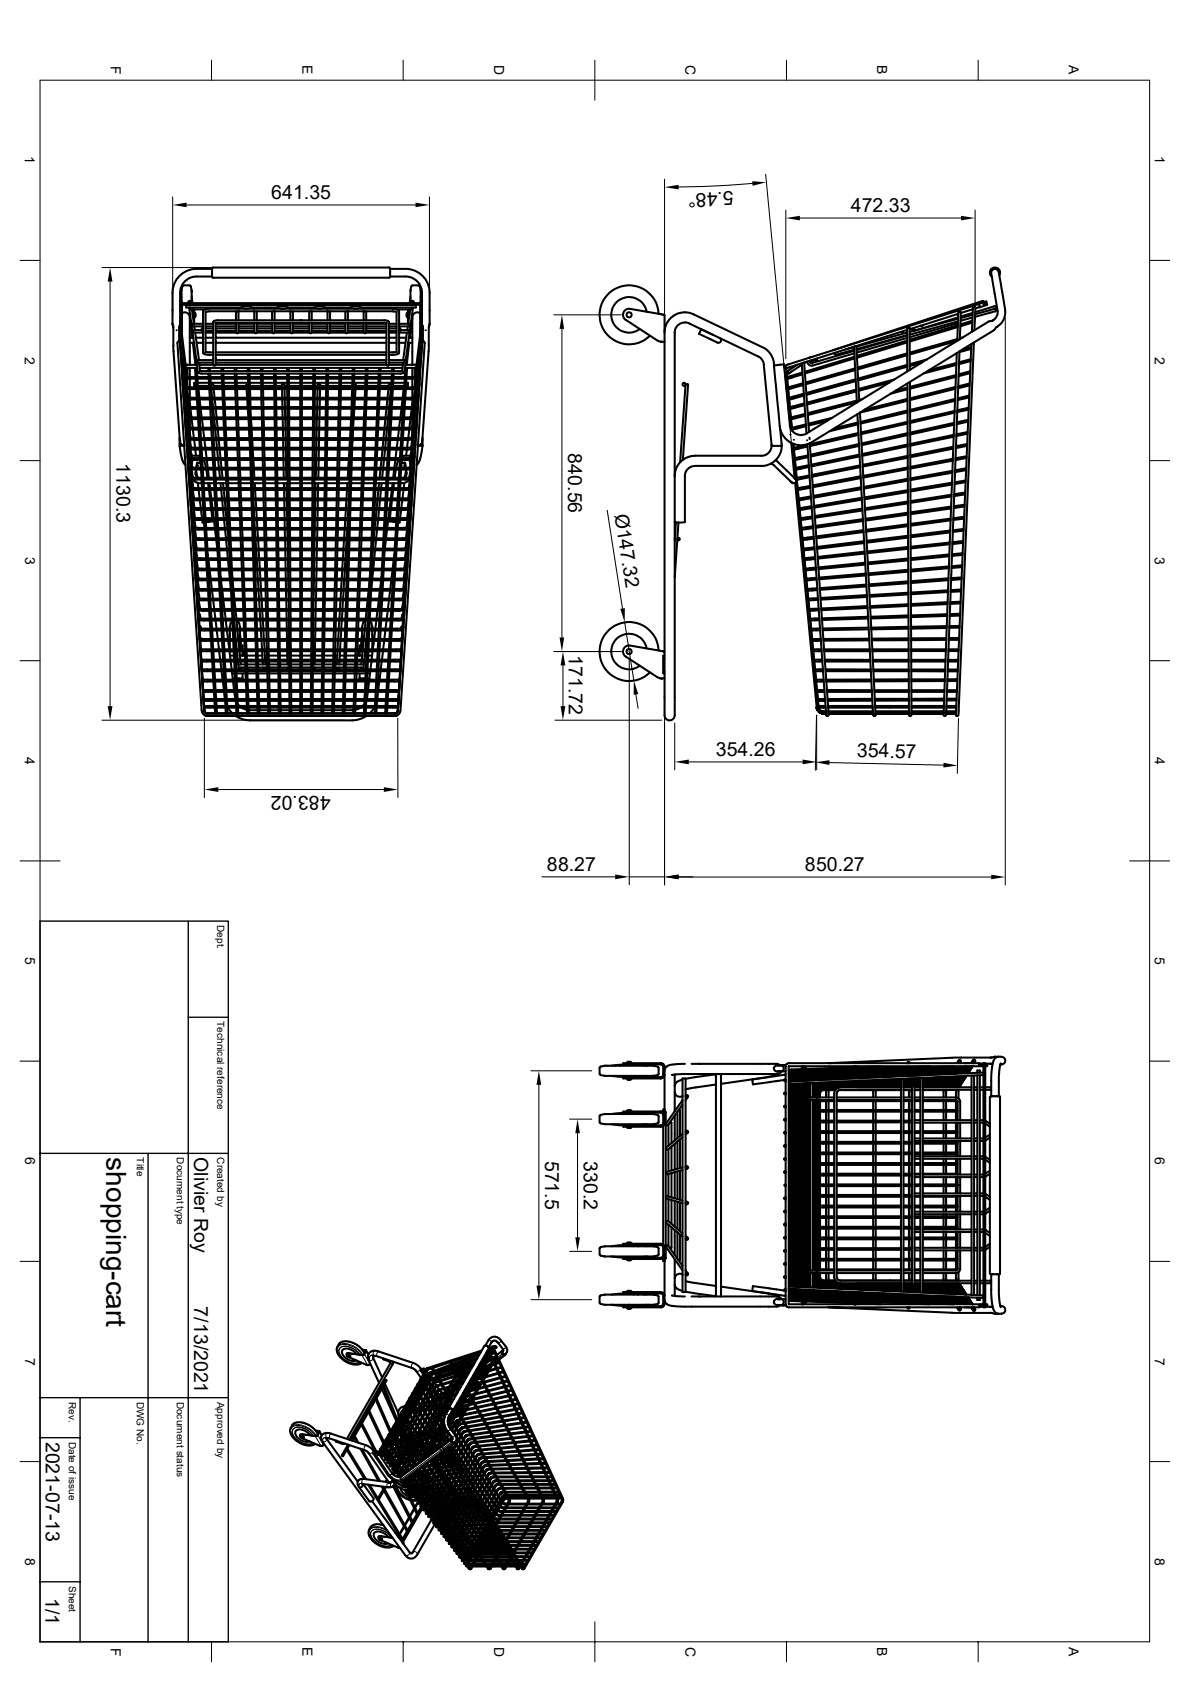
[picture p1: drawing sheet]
<svg xmlns="http://www.w3.org/2000/svg" width="297mm" height="420mm" viewBox="0 0 297 420" stroke-linecap="round" stroke-linejoin="round" font-family="sans-serif">
<defs><g id="words">
<text font-size="7" x="26.5" y="289" transform="rotate(90 26.5 289)">shopping-cart</text>
<g font-size="4.9">
<text x="183" y="47.8" transform="rotate(178 183 47.8)">5.48°</text>
<text x="67.7" y="49.6">641.35</text>
<text x="212.3" y="52.9">472.33</text>
<text x="141.8" y="113.2" transform="rotate(90 141.8 113.2)">840.56</text>
<text x="29" y="115.7" transform="rotate(90 29 115.7)">1130.3</text>
<text x="153.4" y="128.5" transform="rotate(81 153.4 128.5)">Ø147.32</text>
<text x="142" y="163.6" transform="rotate(90 142 163.6)">171.72</text>
<text x="178.6" y="188.7">354.26</text>
<text x="213.8" y="189" transform="rotate(1 213.8 189)">354.57</text>
<text x="82.5" y="198.7" transform="rotate(-180 82.5 198.7)">483.02</text>
<text x="136.5" y="217.4">88.27</text>
<text x="200.9" y="217.4">850.27</text>
<text x="48.5" y="289" transform="rotate(90 48.5 289)">Olivier Roy</text>
<text x="136.1" y="289.8" transform="rotate(90 136.1 289.8)">571.5</text>
<text x="145.7" y="289.9" transform="rotate(90 145.7 289.9)">330.2</text>
<text x="48.5" y="326.2" transform="rotate(90 48.5 326.2)">7/13/2021</text>
<text x="11.5" y="360" transform="rotate(90 11.5 360)">2021-07-13</text>
<text x="11.3" y="399.1" transform="rotate(90 11.3 399.1)">1/1</text>
</g>
<g font-size="3.5">
<text x="27.6" y="16.4" transform="rotate(90 27.6 16.4)">F</text>
<text x="75.5" y="16.3" transform="rotate(90 75.5 16.3)">E</text>
<text x="123.3" y="16.3" transform="rotate(90 123.3 16.3)">D</text>
<text x="171.1" y="16.3" transform="rotate(90 171.1 16.3)">C</text>
<text x="218.9" y="16.3" transform="rotate(90 218.9 16.3)">B</text>
<text x="266.8" y="16.3" transform="rotate(90 266.8 16.3)">A</text>
<text x="6.2" y="39" transform="rotate(90 6.2 39)">1</text>
<text x="288.2" y="39" transform="rotate(90 288.2 39)">1</text>
<text x="6.2" y="89" transform="rotate(90 6.2 89)">2</text>
<text x="288.2" y="89" transform="rotate(90 288.2 89)">2</text>
<text x="6.3" y="139" transform="rotate(90 6.3 139)">3</text>
<text x="288.2" y="139" transform="rotate(90 288.2 139)">3</text>
<text x="6.2" y="189" transform="rotate(90 6.2 189)">4</text>
<text x="288.2" y="189" transform="rotate(90 288.2 189)">4</text>
<text x="6.3" y="239" transform="rotate(90 6.3 239)">5</text>
<text x="288.2" y="239" transform="rotate(90 288.2 239)">5</text>
<text x="6.3" y="289" transform="rotate(90 6.3 289)">6</text>
<text x="288.2" y="289" transform="rotate(90 288.2 289)">6</text>
<text x="6.3" y="339" transform="rotate(90 6.3 339)">7</text>
<text x="288.2" y="339" transform="rotate(90 288.2 339)">7</text>
<text x="6.3" y="389" transform="rotate(90 6.3 389)">8</text>
<text x="288.2" y="389" transform="rotate(90 288.2 389)">8</text>
<text x="27.6" y="411.4" transform="rotate(90 27.6 411.4)">F</text>
<text x="75.5" y="411.3" transform="rotate(90 75.5 411.3)">E</text>
<text x="123.3" y="411.2" transform="rotate(90 123.3 411.2)">D</text>
<text x="171.1" y="411.2" transform="rotate(90 171.1 411.2)">C</text>
<text x="218.9" y="411.3" transform="rotate(90 218.9 411.3)">B</text>
<text x="266.8" y="411.3" transform="rotate(90 266.8 411.3)">A</text>
</g>
<g font-size="2.5">
<text x="54.2" y="231" transform="rotate(90 54.2 231)">Dept.</text>
<text x="54.2" y="255" transform="rotate(90 54.2 255)">Technical reference</text>
<text x="34.2" y="289" transform="rotate(90 34.2 289)">Title</text>
<text x="44.2" y="289" transform="rotate(90 44.2 289)">Document type</text>
<text x="54.2" y="289" transform="rotate(90 54.2 289)">Created by</text>
<text x="17.2" y="350" transform="rotate(90 17.2 350)">Rev.</text>
<text x="34.2" y="350" transform="rotate(90 34.2 350)">DWG No.</text>
<text x="44.2" y="350" transform="rotate(90 44.2 350)">Document status</text>
<text x="54.2" y="350" transform="rotate(90 54.2 350)">Approved by</text>
<text x="17.2" y="360" transform="rotate(90 17.2 360)">Date of issue</text>
<text x="17.2" y="396" transform="rotate(90 17.2 396)">Sheet</text>
</g>
</g></defs>
<g fill="none" stroke="#000" stroke-width=".51">
<path d="M45 75.3h.3M45 76.1h60.3M45.3 72.6v2.7M45.3 76v.7h-.3M45.3 75.3l.1 .4-.1 .2M45.3 72.6h.1M45.3 74.2l-.2 1.1M45.3 76.1l.1-.4h59.5v.4M45.4 76.1v7.5M45.4 78.2a1.27 1.27 0 0 1 2 .9M45.5 71.5l-.2 1.1M45.8 71.3l-.3 .2"/>
<path d="M45.8 71.2h1.5M47 75.4v.3M47.1 76.1v.1M47.2 76.8l1.9 13.4M47.2 78.6h.3M47.2 75.7a.3 .3 0 0 1-.1-.5 .3 .3 0 0 1 .5 0 .3 .3 0 0 1-.2 .5M47.3 71.3l.3 .2M47.4 79.2v11.9M47.4 79.1l.6 5.2M47.5 76.8v.5h3.6M47.6 75.4l.1 .3M47.6 71.5l.2 1"/>
<path d="M47.8 76.1v.1M47.8 72.5v.1M47.8 73h.1M47.8 72.6v3.1M47.8 74.2l.2 1.5M47.9 77.3l.5 3.6M48.1 76.1v.1M48.1 78.7h.1M48.1 77.3l.1 1.2M48.5 78l.3 .3v.6M48.5 77.3v3.6M48.8 79l-.3 .2"/>
<path d="M48.8 78.9v.1M52.9 69.1l.2 .2h44l.3-.2M52.9 69l-4.9 .2-1.3 .6-1.1 1.1-.5 1-.1 1v8.2l-.2 .7M52.9 67.1h-4.4l-2.2 .7-.9 .6-1.2 1.2-.7 1.2-.4 1.3v8.9l.2 .7v5.6l1.6 22.7 .3 1 .8 .1M52.9 69.1v-2.1l.2-.2h44.1l.2 .2v2.1M58.9 77.7v2.3M59.4 77.8h.1M59.5 77.8v2.2M59.6 77.7l-.1 .1M60.2 76.8h-13.7v-.6h57.3v.6h-13.7M61 77.1h1M62.8 76.8h6.4"/>
<path d="M63.4 77.7l.1 .1M63.5 77.8v2.2M63.5 77.1l-1.4-.6-.9-.1-1.7 .7M64.1 77.7v2.3M67.9 77.7v2.3M68.5 77.8h.1M68.5 77.8v2.2M68.6 77.7l-.1 .1M70 77.1h1M71.8 76.8h6.6M72.4 77.7l.2 .1M72.5 77.8v2.2"/>
<path d="M72.6 77.1l-1.5-.6-.9-.1-1.7 .7M73.1 77.7v2.3M77.2 77.7v2.3M77.7 77.1l1.8-.7 1 .1 1.3 .6M77.8 77.8v2.2M77.9 77.7l-.2 .1M79.3 77.1h1M81.1 76.8h6.4M81.7 77.7l.1 .1M81.7 77.8v2.2M81.8 77.8h.1M82.4 77.7v2.3"/>
<path d="M86.2 77.7v2.3M86.7 77.1l1.8-.7 1 .1 1.3 .6M86.8 77.8v2.2M86.9 77.7l-.2 .1M88.3 77.1h1M90.7 77.7l.1 .1M90.8 77.8v2.2M91.4 77.7v2.3M97.4 67.1h4.4l2.2 .7 .9 .6 1.2 1.2 .7 1.2 .3 1.3 .1 8.9-.2 .7v5.6l-1.6 22.7-.2 .9-.5 .3-.4-.1M97.4 69l4.9 .2 1.2 .6 1.2 1.1 .5 1 .1 1v8.2l.2 .7M99 77.9v10.1M99 77.9l-.9-.2-46.5 .1-.3 .1v10.1"/>
<path d="M101.5 79l.3 .2M101.5 78.3v.7M101.5 78.9h.1M101.5 78.3h.1M101.8 78l-.3 .3M101.8 77.3v3.6M102.1 78.5h.1M102.2 77.3v1.2M102.2 76.1v.1M102.4 77.3l-.5 3.6M102.4 76.1v.1M102.4 74.2l-.2 1.5"/>
<path d="M102.4 72.6v3.1M102.5 72.5v.1M102.5 76.1v.1M102.7 75.4l-.1 .3M102.7 71.5l-.3 1M102.8 76.8v.5h-3.7M102.8 78.6h.3M102.9 75.7a.3 .3 0 0 1-.2-.5 .3 .3 0 0 1 .5 0 .3 .3 0 0 1-.2 .5M102.9 79.2v11.9M102.9 79.1l-.6 5.2M103 71.3l-.3 .2M103 71.2h1.5"/>
<path d="M103.1 76.8l-1.9 13.4M103.2 76.1v.1M103.3 75.4v.3M104.5 71.3l.3 .2M104.8 71.5l.2 1v2.8M104.9 78.2a1.27 1.27 0 0 0-2 .9M104.9 76.1v7.5M105 75.3l-.1 .4 .1 .2M105 74.2l.1 1.1M105 75.3h.3M105 76v.7h.3M157.3 77.1a1.52 1.52 0 0 0-1.7 1 1.52 1.52 0 0 0 .6 1.8l7.8 5.1 .9 .3"/>
<path d="M157.3 77.1l8.5 1.5M161.4 77.9a4.4 4.4 0 0 0-5.9-3.5 4.4 4.4 0 0 0-2.4 6.3 4.4 4.4 0 0 0 6.6 1.5M164.4 78.4a7.4 7.4 0 0 0-9.4-6.9 7.4 7.4 0 0 0-4.3 10.9 7.4 7.4 0 0 0 11.5 1.4M165.5 78.6h.1M165.8 78.7h.1M165.9 78.7v98a3.3 3.3 0 0 0 .6 3 1.43 1.43 0 0 0 1.6-.3 1.43 1.43 0 0 0 .3-1.6v-94.7a2.55 2.55 0 0 1 3.6-2.3l17.2 8.2M173.1 78.5l17.2 8.2a5.4 5.4 0 0 1 3 5.5l1.3 14.2 .4 1.5 .9 1.5 1.4 1.1 1.6 .6 2.2-.1 1.3-.5 45.7-28 .7-.8M173.1 78.5a5.2 5.2 0 0 0-3.5-.3l-1.3 .5-1.5 1.4-.8 1.7-.1 1.3M239.1 79.6l-12.1 3.3M239.1 79.2l-11.1 3.4M239.2 78.4l-12.2 3.8M239.2 77.9l-.3 7.2"/>
<path d="M239.2 77.9h.3zM239.5 77.9h.3zM239.8 77.9l-.2 6.8M242.7 79.3l-3 .8M242.7 78.6l-2.9 .8M242.7 77.3h.1M242.7 78.1l-2.9 .9M242.8 77.2l-3 .9M242.8 76.7h.6zM242.8 76.7l-.2 6.1M243.5 76.8l-.3 5.7M244.3 75.9l-47.5 15.1a.5 .5 0 0 0-.6 .2 .5 .5 0 0 0 .1 .6l.3 .1 17.1-5.5"/>
<path d="M244.3 75.9l1.9-.6 .2 .8-1.8 .6zM244.3 75.9h.1M244.5 76.6l-.3 .2M244.6 76.6l-1.1 .4M245.4 75.1l.1 .4zM245.4 75.1l-37.5 12.4M248.2 77.1a.34 .34 0 0 1 .4 .4 .34 .34 0 0 1-.4 .3l-4.9 1.3M248.2 77.1l-4.8 1.3M248.2 77.1l.5-.1a.4 .4 0 0 0-.2-.6 .4 .4 0 0 0-.5 .1l-4.6 1.4M249 77.6a2.35 2.35 0 0 1-1.3 2.5M249.3 67.9a.97 .97 0 0 0-1.3-.7 .97 .97 0 0 0-.6 1.3l1.6 9.1M249.3 67.9l1.6 9.4"/>
<path d="M249.4 68.7l.1-.2a1.28 1.28 0 0 0-.6-1.6 1.28 1.28 0 0 0-1.7 .5 1.28 1.28 0 0 0 .3 1.7M250.9 77.3a4.3 4.3 0 0 1-2.1 4.4M43.3 81.3h.1M44.1 82.5h.1M44.7 82.1h.1M44.8 82.6v1.1M44.8 82l.2 1.6M44.8 83.8l.3 2.8M44.8 81.5v3.3l-.5 .8 6 91.8 .5 1 1 .4M44.8 83.8l.4 6M44.9 84.8l.1 1.9M45 80.1v.1"/>
<path d="M45 80.2l1.7 13.8M45 80.2v.1M45 86.8l.3 2.8M45.1 87.8l.2 1.9M45.2 89.9l.4 6M45.2 89.9l.4 2.8M45.3 83.7l1.5 12.9M45.3 90.8l.2 2M45.4 92.9l.4 2.8M45.5 86.8l1.5 12.4M45.5 93.8l.1 2M45.6 95.9l.4 6"/>
<path d="M45.6 95.9l.3 2.8M45.6 89.8l1.5 11.8M45.7 96.8l.1 2M45.8 98.9l.3 2.8M45.8 92.8l1.4 11.3M45.9 99.8l.2 2M46.1 95.8l1.3 11M46.2 98.9l1.3 10.4M46.3 91l.4 .1M46.3 91.1h2.8M46.4 91.9h2.7l.2 2.2M46.7 94.5v1.2"/>
<path d="M46.7 97.1h56.9M46.7 91.9v2.1M46.8 96.6l.6 .1h55.3l.8-.1M46.9 99.6l.4 .1h55.2l.9-.1M47.4 91.9v2.2M47.4 94.6v2.1M47.4 97.2v2.1M47.4 99.7v1.9M47.4 84.3h.6M47.4 85.6h1M48 84.3h.3M48.1 85.6l.7 5.5"/>
<path d="M48.5 81.5l.1 .9M48.7 91.9l.1 2.2M48.7 83.1l1 6.8M48.9 94.6l.1 2.1M48.9 95.6h-.4v.8h.4M48.9 84.3h1.8M49 97.2l.1 2.1M49.1 85.6h1.6M49.1 90.2l.2 2.6 .3 .3 .8 .2h49.7l.6-.2 .3-.3 .2-2.6M49.1 90.2h.1M49.1 99.7l.2 1.9M49.3 94.6l.1 2.1v-.3h2.8"/>
<path d="M49.4 95.6h2.8M49.4 97.2l.2 2.1M49.5 97.2l.3 2.1M49.6 99.7l.1 1.9M49.7 90.6l.2 1.9 .3 .2h49.9l.3-.2 .2-1.9M49.7 91.1h3.6M49.8 99.7l.2 1.9M49.8 91.9h50.7M50.4 82.4h-2.1v.7h2.4M50.7 80.9h-2.7v.6h2.7M50.7 82h-.3v.6h.3M51.3 85.6h1.9"/>
<path d="M51.3 84.3h1.9M51.3 81.5h1.9M51.3 80.9h1.9M51.3 87.8l1.9 .2M51.3 82.6h1.9M51.3 82h1.9M51.3 83.1h1.9M52 91.9v.8M52 93.3l.1 .8M52.1 94.6l.1 2.1M52.2 97.2l.2 2.1M52.4 99.7l.1 1.9"/>
<path d="M52.4 91.9l.1 .8M52.5 93.3v.8M52.5 94.6l.2 2.1v-.1M52.6 95.6h2.8M52.7 96l.5-.1zM52.8 99.3l-.1-2.1 .2 2.1M52.8 99.7l.1 1.9M53 99.7l.2 1.9M53.2 95.9l.1 .8M53.2 88.6l-1.8-.1-.6-.2-.1-.3v-10.3l.2-.4 .5-.1 47.2-.1 .8 .2 .2 .4v10.3l-.1 .3-.6 .2-1.8 .1M53.2 89.9h-3.9v.7h3.9M53.3 96.4h2.2"/>
<path d="M53.3 97.2l.3 2.1M53.6 99.7l.2 1.9M53.8 81.5h5.1M53.8 80.9h5.1M53.8 85.6h42.6M53.8 84.3h42.6M53.8 80.7v10.3M53.8 88.6h42.6M53.8 88h42.6M53.8 91h.1M53.8 89.5h.1M53.8 82.6h5.1"/>
<path d="M53.8 82h5.1M53.8 90.6h42.6M53.8 89.9h42.6M53.8 83.1h5.1M53.8 91.1h42.6M55.2 91.9l.1 .8M55.3 93.3v.8M55.4 94.6l.1 2.1M55.5 97.2l.1 2.1M55.6 99.7l.1 1.9M55.7 91.9v.8M55.8 93.3v.8"/>
<path d="M55.8 94.6l.1 2.1M55.8 95.6h2.9M55.9 96.4h2.8M55.9 97.2l.1 2.1M56 99.7l.1 1.9M58.5 91.9v.8M58.6 93.3v.8M58.6 94.6l.1 2.1M58.7 97.2l.1 2.1M58.8 99.7l.1 1.9M58.9 80.6v2.3l.3 .3 .3-.3v-2.3M59 91.9v.8"/>
<path d="M59 93.3l.1 .8M59.1 94.6v2.1M59.1 95.6h2.8M59.1 96.4h2.4M59.2 97.2v2.1M59.3 99.7v1.9M59.5 83.1h4M59.5 81.5h4M59.5 80.9h4M59.5 82.6h4M59.5 82h4M61.5 95.9l.1 .8"/>
<path d="M61.5 95.9h.4zM61.6 97.2l.1 2.1M61.7 99.7l.1 1.9M61.8 91.9v.8M61.8 93.3l.1 .8M61.9 94.6v2.1M62 97.2v2.1M62 99.7l.1 1.9M62.2 91.9l.1 .8M62.3 93.3v.8M62.3 94.6l.1 2.1M62.4 95.6h2.8"/>
<path d="M62.4 96.4h2.8M62.4 97.2l.1 2.1M62.5 99.7v1.9M63.5 80.6v2.3M64.1 83.1h3.8M64.1 81.5h3.8M64.1 80.9h3.8M64.1 80.6v2.3l-.3 .3-.3-.3M64.1 82.6h3.8M64.1 82h3.8M65.1 91.9v.8M65.1 93.3l.1 .8"/>
<path d="M65.2 94.6v2.1M65.2 97.2v2.1M65.2 99.7l.1 1.9M65.5 91.9v.8M65.6 94.6v2.1M65.6 93.3v.8M65.6 96.4h2.8M65.6 95.6h2.8M65.7 97.2v2.1M65.7 99.7v1.9M67.9 80.6v2.3M68.4 93.3v.8"/>
<path d="M68.4 91.9v.8M68.4 94.6l.1 2.1M68.5 97.2v2.1M68.5 99.7v1.9M68.5 83.1h4M68.5 81.5h4M68.5 80.9h4M68.5 80.6v2.3l-.3 .3-.3-.3M68.5 82.6h4M68.5 82h4M68.8 91.9v.8M68.8 94.6l.1 2.1"/>
<path d="M68.8 93.3v.8M68.9 96.4h1.5M68.9 95.6h2.8M68.9 97.2v2.1M68.9 99.7l.1 1.9M70.4 95.9v.8M70.4 95.9h.6zM70.4 97.2v2.1M70.4 99.7l.1 1.9M71 95.9v.8M71 96.4h.7M71 97.2l.1 2.1"/>
<path d="M71.1 99.7v1.9M71.6 91.9v.8M71.7 93.3v.8M71.7 94.6v2.1M71.7 97.2v2.1M71.7 99.7v1.9M72.1 95.6h2.8M72.1 91.9v.8M72.1 93.3v.8M72.1 94.6v2.1M72.1 96.4h2.8M72.1 97.2v2.1"/>
<path d="M72.1 99.7v1.9M72.5 80.6v2.3l.3 .3 .3-.3v-2.3M73.1 81.5h4.1M73.1 80.9h4.1M73.1 82.6h4.1M73.1 82h4.1M73.1 83.1h4.1M74.9 91.9v.8M74.9 93.3v.8M74.9 94.6v2.1M74.9 97.2v2.1M74.9 99.7v1.9"/>
<path d="M75.4 96.4h2.7M75.4 95.6h2.8M75.4 91.9v.8M75.4 93.3v.8M75.4 94.6v2.1M75.4 97.2v2.1M75.4 99.7v1.9M77.2 80.6v2.3l.3 .3 .3-.3M77.8 83.1h4M77.8 81.5h3.9M77.8 80.9h3.9M77.8 80.6v2.3"/>
<path d="M77.8 82.6h3.9M77.8 82h3.9M78.1 97.2v2.1M78.1 99.7v1.9M78.2 91.9v.8M78.2 93.3v.8M78.2 94.6l-.1 2.1M78.6 99.7v1.9M78.6 96.4h.6M78.6 95.6h2.8M78.6 93.3v.8M78.6 94.6v2.1"/>
<path d="M78.6 97.2v2.1M78.7 91.9v.8M79.2 99.7v1.9M79.2 97.2v2.1M79.3 95.9h.6zM79.3 95.9l-.1 .8M79.8 99.7v1.9M79.9 96.4h1.5M79.9 97.2l-.1 2.1M79.9 95.9v.8M81.4 99.7l-.1 1.9M81.4 97.2v2.1"/>
<path d="M81.4 93.3v.8M81.4 94.6v2.1M81.5 91.9l-.1 .8M81.7 80.6v2.3l.3 .3 .3-.3 .1-2.3M81.8 99.7v1.9M81.8 97.2v2.1M81.9 96.4h2.8M81.9 95.6h2.8M81.9 94.6l-.1 2.1M81.9 91.9v.8M81.9 93.3v.8M82.3 83.1h3.9"/>
<path d="M82.4 81.5h3.8M82.4 80.9h3.8M82.4 82.6h3.8M82.4 82h3.8M84.6 99.7l-.1 1.9M84.6 97.2v2.1M84.7 93.3v.8M84.7 94.6v2.1M84.8 91.9v.8M85 99.7v1.9M85.1 96.4h2.8M85.1 97.2l-.1 2.1"/>
<path d="M85.1 95.6h2.8M85.1 94.6v2.1M85.2 93.3l-.1 .8M85.2 91.9v.8M86.2 80.6v2.3l.3 .3 .3-.3v-2.3M86.8 83.1h4M86.8 81.5h4M86.8 80.9h4M86.8 82.6h4M86.8 82h4M87.8 99.7v1.9M87.9 97.2l-.1 2.1"/>
<path d="M88 94.6l-.1 2.1M88 93.3v.8M88.1 91.9l-.1 .8M88.3 99.7l-.1 1.9M88.3 97.2v2.1M88.3 95.6h2.9M88.3 95.9h.5zM88.4 94.6l-.1 2.1M88.4 93.3v.8M88.5 91.9l-.1 .8M88.6 99.7l-.1 1.9M88.7 97.2l-.1 2.1"/>
<path d="M88.8 96.4h2.3M88.8 95.9l-.1 .8M90.8 80.6v2.3l.3 .3 .3-.3M91 99.7v1.9M91.1 97.2v2.1M91.2 94.6l-.1 2.1M91.3 93.3l-.1 .8M91.3 91.9v.8M91.4 83.1h5M91.4 81.5h5M91.4 80.9h5M91.4 82.6h5"/>
<path d="M91.4 82h5M91.4 80.6v2.3M91.5 99.7l-.1 1.9M91.6 97.2l-.1 2.1M91.6 96.4h2.8M91.6 95.6h2.8M91.7 94.6l-.1 2.1M91.7 93.3v.8M91.7 91.9v.8M94.2 99.7l-.1 1.9M94.4 97.2l-.1 2.1M94.5 94.6l-.1 2.1"/>
<path d="M94.5 93.3v.8M94.6 91.9v.8M94.7 99.7l-.1 1.9M94.8 97.2l-.1 2.1M94.8 96.4h2.2M94.9 95.6h2.8M94.9 94.6l-.1 2.1M95 93.3v.8M95 91.9v.8M96.4 91l.3 .3 .4-.3M96.4 80.7v10.3M96.4 91h.1"/>
<path d="M96.5 80.7h-42.7M96.7 99.7l-.2 1.9M96.9 97.2l-.2 2.1M97 91.1h3.5M97.1 85.6h1.9M97.1 84.3h1.9M97.1 81.5h1.9M97.1 80.9h1.9M97.1 95.9l.5 .1zM97.1 95.9l-.1 .8M97.1 91v-10.5l-.4-.4-.8-.1h-42.1l-.4 .2-.2 .3v10.5l.4 .3 .2-.3M97.1 91h.1"/>
<path d="M97.1 89.5h.1M97.1 82.6h1.9M97.1 82h1.9M97.1 89.9h3.9v.7h-3.9M97.1 83.1h1.9M97.3 99.7l-.2 1.9M97.4 99.3l.2-2.1-.1 2.1M97.5 99.7l-.1 1.9M97.7 94.6l-.1 2.1v-.1M97.8 93.3l-.1 .8M97.9 91.9l-.1 .8M97.9 99.7l-.1 1.9"/>
<path d="M98 97.2l-.1 2.1M98.1 96.4h2.8l-.1 .3M98.1 95.6h2.8M98.2 94.6l-.1 2.1M98.3 93.3l-.1 .8M98.3 91.9v.8M99 87.8l-1.9 .2M99.6 85.6h1.6M99.6 84.3h1.8M99.6 80.9h2.6v.6h-2.6M99.6 82h.3v.6h-.3M99.9 82.4h2.1v.7h-2.4"/>
<path d="M100.5 99.7l-.3 1.9M100.7 99.7l-.1 1.9M100.8 97.2l-.3 2.1M100.8 97.2l-.1 2.1M101 94.6l-.1 2.1M101.1 91.9h2.8M101.1 99.7l-.1 1.9M101.1 91.9l-.1 2.2M101.2 91.1h2.8M101.2 90.2h.1M101.3 97.2l-.1 2.1M101.4 95.6h.4v.8h-.5"/>
<path d="M101.4 94.6l-.1 2.1M101.6 83.1l-1 6.8M101.6 91.9l-.1 2.2M101.8 81.5l-.2 .9M102 84.3h.3M102.2 85.6l-.7 5.5M102.9 85.6h-1M102.9 84.3h-.6M102.9 91.9v2.2M102.9 94.6v2.1M102.9 97.2v2.1M102.9 99.7v1.9"/>
<path d="M103.3 99.2l-.5 .1h-55l-.9-.1M103.5 91.9v2.1M103.6 94.5v1.2M103.6 94l-.6 .1h-55.5l-.8-.1M103.7 94.4l-.9 .2h-55.7l-.5-.2M104 91l-.5 .1M104.1 98.9l-1.4 10.4M104.2 95.8l-1.3 11M104.4 99.8l-.2 2M104.4 92.8l-1.4 11.3M104.5 98.9l-.4 2.8M104.6 96.8l-.2 2"/>
<path d="M104.6 89.8l-1.4 11.8M104.7 95.9l-.4 6M104.7 95.9l-.3 2.8M104.8 93.8l-.2 2M104.8 86.8l-1.5 12.4M104.9 92.9l-.4 2.8M104.9 90.8l-.1 2M105 83.7l-1.5 12.9M105.1 89.9l-.4 6M105.1 89.9l-.4 2.8M105.2 86.6l.3-2.8-.2 3M105.3 80.2l-1.7 13.8"/>
<path d="M105.3 80.2v.1M105.3 86.8l-.4 2.8M105.3 86.8l-.2 3M105.3 80.1v.1M105.4 84.8l-.2 1.9M105.5 82l-.2 1.6M105.5 82.6v1.1M105.5 81.5v3.3l.5 .8-6.1 91.8-.5 1-.9 .4M105.6 82.1h.1M106.2 82.5h.1M107 81.3h.1M164.9 85.3h.3"/>
<path d="M165 85.3h.2M165.8 85.3h-.6M171.1 95.9l-1.3 19.5M171.2 95.9h.5zM171.7 96l-1.3 18.8M177.9 83.6l-2.9-1.4-.5 1.2 3.3 1.5a1.76 1.76 0 0 0 2 .5l.2-.6-.4-.4M189.2 89l1 .8 .5 1.2M190.6 91l2 20M194.7 91.1l-1.5 .2M195.7 91l-1 .1M195.7 91.6h.4M196.1 91.6l.3 2.7"/>
<path d="M196.2 91.7l.2 2.5M196.4 94.4l.2 2.5M196.5 94.5l.2 2.3M196.6 97l.3 2.5M196.7 97.1l.2 2.3M196.9 99.6l.2 2.3M197 99.7l.1 2M199 91.1l-2.5 1.6-.1 .4 .2 .2 .3-.1 3.2-2.1M200.1 90.7l1.2 17.5M200.2 93l-3.6 1.1-.2 .3M200.3 93.5l-3.6 1.1-.3-.2M200.4 95.7l-3.6 1-.2 .3"/>
<path d="M200.5 96.1l-3.5 1.1-.4-.2M200.6 98.3l-3.6 1-.1 .3M200.7 98.8l-3.4 .9-.4-.1M200.7 90.5l1.2 17.4M201.3 90.3l-.6 .4M202.6 89.2l-.7 .2M202.6 89.9l.3 .2-.3 .4-.2-.1-.1-.4M204 89.5l-.1 .5-1-.2M208.3 88.1v.4l.3 .1M213.1 86.7l-2.2 .6M213.1 86.6l.8 13.9M213.2 87.3l-4.6 1.3"/>
<path d="M213.2 87.6l-10.6 3.1-.4-.2-.1-.4M213.2 88.2l-10.6 3.1-.6-.1-.4-.4-.1-.5M213.3 89.1l-12.4 3.7M213.3 89.5l-12.4 3.8M213.4 92l-12.3 3.5M213.4 92.4l-12.3 3.6M213.6 94.7l-12.3 3.4M213.6 95.2l-12.3 3.4M213.7 97.3l-12.3 3.2M213.7 97.7l-12.2 3.3M213.7 86.4l.8 13.8M215.3 99.7l-.8 .2"/>
<path d="M222 95.5l-7.7 2.1M223.3 94.7l-9 2.4M225.5 82.7l-.2 .4-.3-.2M226.2 83.8l-12.4 3.6M226.4 83.1l-12.6 3.4M226.4 83.7l-12.6 3.5M226.4 85l-12.5 3.9M226.4 85.5l-12.5 3.8M226.4 81.9h.6M226.4 81.9v10.9M226.4 84.4l-12.6 3.7M226.4 82.4l-12.7 4"/>
<path d="M226.4 88.2l-12.4 3.6M226.4 88.7l-12.3 3.5M226.4 91.1l-12.2 3.4M226.4 91.6l-12.2 3.4M226.4 81.9h.6l.1 10.5M226.5 96.8l-2.9 .7M226.5 97.2l-4.2 1.1M226.5 99.6l-10.7 2.7M227.1 95.4l.4 83a.37 .37 0 0 1-.5 .4 .37 .37 0 0 1-.1-.7l-.4-82.3M230 90.6l-2.9 .8M230.3 81.2l-.2 .2-.3-.1M231.4 89.7l-4.3 1.2"/>
<path d="M238.4 99.6l-11.3 2.8M238.5 97.1l-11.4 2.8M238.5 96.6l-11.4 2.9M238.6 94.1l-11.5 3M238.6 93.6l-11.5 3M238.6 80.8h.1M238.6 80.8l-11.6 3.4M238.7 90.6l-6.9 1.9M238.7 91.1l-8.2 2.2M238.8 85.1l-11.7 3.4M238.9 84.7l-11.8 3.4M239.1 81.2l-12.1 3.6"/>
<path d="M239.1 81.7l-12.1 3.6M239.1 80.3l-12.1 3.3M239.1 80.7l-.5 .1M239.5 87.8l-3.4 90.7a.37 .37 0 0 1-.5 .2 .37 .37 0 0 1-.1-.6l3.3-90M240.2 84.3l-.6 .2M241.9 98.8l-2.9 .7M241.9 99.2l-2.9 .7M242 95.8l-2.9 .7M242 96.2l-2.9 .7M242.1 92.7l-2.8 .8M242.1 93.2l-2.9 .7M242.3 89.7l-2.9 .8"/>
<path d="M242.3 90.2l-2.9 .7M242.4 86.7l-2.1 .5M242.4 87.1l-3 .8M242.7 80.1l-3 .9M242.7 80.6l-3 .9M243.1 85.5l-3.9 92.9a.36 .36 0 0 1-.5 .3 .36 .36 0 0 1-.1-.6l3.8-92.2M247.7 80.1l-.9 .2-45.4 27.9-1 .4h-1l-1-.4-.7-.6-.5-1.1-1.5-15.5M247.7 80.1h.1M248.8 81.7h.1M44.8 109.3v1.6M44.8 111.3l.6 3.3 .4 1 .5 .5M44.8 110.9v.4"/>
<path d="M45 110.1h.1M46 111.3h-1.2M46 101.9l.2-.2 .2 .2M46 102l.4 2.8M46 102l.2 3M46.1 102.8l.1 2.1M46.2 105l.4 2.8M46.2 105l.4 6M46.3 105.8l.1 2.1M46.4 108l.4 2.8M46.4 101.9l-.2 .3-.2-.2M46.4 101.9l1.3 9.9"/>
<path d="M46.5 108.8l.2 2.1M46.6 111.1l.4 6M46.6 111.1l.3 2.8M46.7 104.9l1.1 9.4 .4 .1 54.2-.1 1.2-9.4M46.7 111.8l.1 2.2M46.9 108l1.1 8.8M46.9 114.8l.1 2.2M47 117.1l.4 6M47 117.1l.4 2.8-.1-.1M47 111l1.1 8.3M47.1 117.7l.1 2.3M47.1 104.5l.4 .1h54.7l1-.1"/>
<path d="M47.2 116.9h.1M47.2 114.1l-.2-.2-.2 .2 .4 2.8M47.2 114.1l-.2 .2-.2-.2M47.2 114l1.1 7.9M47.4 102v2.1M47.4 104.6v2M47.4 107.1v.9M47.4 100.8l.1 .8M47.4 109.7l.9 .2h53.6l1-.2M47.5 117.1l.9 7.4M47.5 109.3l.9 .1M47.5 102.1l.3 2.1"/>
<path d="M47.5 112.1l.8 .2h53.5l.9-.2M47.7 112.9l.3 1.4M47.7 114.7l.7 .2h53.2l1-.2M47.8 104.6l.3 2.2M47.8 117.1l.7 .2h53l.9-.2M47.9 113.8l2.1 .1M47.9 115.7h.1M47.9 115.7l-.1 .2M48 116.7h54.3M48 119.6l.6 .2h52.7l1-.2M48 119.6l1.1 .9 1.3 .2M48.1 119.2h54.1"/>
<path d="M48.1 114.8l-.2 .9M48.1 107.3l.3 2.1M48.4 109.4h53.5M48.5 109.9l.2 1.9M48.7 112.3l.2 1.5M48.9 117.3l.3 1.7M48.9 117.3l-.1 1.1 .3 .6 .5 .3M49.1 116.3h.3M49.1 115.9h.1M49.1 115.9l-.1 .9M49.2 115.4l-.1 .5M49.3 102.1l.1 2.1"/>
<path d="M49.4 104.6l.2 2.2M49.6 107.3l.1 2.1M49.7 109.9l.2 1.9M49.7 102.1l.2 2.1M49.9 112.3l.1 2.1M49.9 104.6l.1 2.2M49.9 114.9v.5l-.4 .3h-.4M50 114.9l.1 1.9M50 107.3l.2 2.1M50.1 102.1l.2 2.1M50.2 117.3l.1 2M50.2 109.9l.1 1.9"/>
<path d="M50.3 112.3l.2 2.1M50.3 119.8l.1 2.1M50.4 114.2l.2 .2M50.4 104.6l.3 2.2M50.5 114.9l.1 1.9M50.6 117.3l.1 2M50.7 107.3l.3 2.1M50.8 119.8l.1 2.1M50.8 114.9l.6 1.9M51 109.9l.3 1.9M51.3 112.3l.3 2.1M51.5 117.3l.3 2"/>
<path d="M51.6 114.9l.3 1.9M51.9 117.3l.3 2M52.5 102.1l.1 2.1M52.6 104.6l.1 2.2M52.7 107.3l.2 2.1M52.9 109.9l.1 1.9M52.9 102.1l.1 2.1M53 112.3l.1 2.1M53.1 104.6l.1 2.2M53.1 114.9l.2 1.9M53.2 107.3l.1 2.1M53.2 102.1l.2 2.1"/>
<path d="M53.3 117.3l.1 2M53.3 109.9l.1 1.9M53.4 119.8l.1 2.1M53.5 112.3l.1 2.1M53.5 104.6l.2 2.2M53.6 114.9l.1 1.9M53.7 107.3l.2 2.1M53.7 117.3l.1 2M53.8 119.8l.1 2.1M53.8 102.1l.3 2.1M54 109.9l.1 1.9M54.1 104.6l.2 2.2"/>
<path d="M54.2 112.3l.2 2.1M54.4 107.3l.2 2.1M54.4 114.9l.3 1.9M54.6 109.9l.2 1.9M54.7 117.3l.2 2M54.8 112.3l.2 2.1M55.1 114.9l.2 1.9M55.3 117.3l.2 2M55.7 102.1l.1 2.1M55.8 104.6l.1 2.2M55.9 107.3l.1 2.1M56 109.9l.1 1.9"/>
<path d="M56.1 112.3l.1 2.1M56.1 102.1l.1 2.1M56.3 114.9v1.9M56.3 104.6v2.2M56.3 117.3l.1 2M56.3 107.3l.2 2.1M56.5 109.9l.1 1.9M56.5 119.8l.1 2.1M56.6 112.3l.1 2.1M56.7 114.9l.1 1.9M56.8 117.3l.1 2M56.9 119.8l.1 2.1"/>
<path d="M58.9 102.1l.1 2.1M59 104.6l.1 2.2M59.1 107.3l.1 2.1M59.2 109.9l.1 1.9M59.3 112.3l.1 2.1M59.4 114.9v1.9M59.4 102.1v2.1M59.4 117.3l.1 2M59.4 104.6l.1 2.2M59.5 107.3l.1 2.1M59.6 119.8v2.1M59.6 109.9l.1 1.9"/>
<path d="M59.7 112.3l.1 2.1M59.8 114.9l.1 1.9M59.9 117.3l.1 2M60 119.8l.1 2.1M61.8 102.1l.2 2.1M62 104.6l.1 2.2M62.1 102.1v2.1M62.1 107.3l.2 2.1M62.2 104.6v2.2M62.3 107.3v2.1M62.4 110.5l-.1-.6 .1 1.9M62.4 112.3v2.1"/>
<path d="M62.5 114.9v1.9M62.5 102.1l.1 2M62.5 117.3l.1 2M62.6 119.8l.1 2.1M62.6 104.6l.1 2.2M62.7 104.6l.1 2.2M62.7 107.3l.1 2.1M62.8 107.3l.1 2.1M62.8 109.9v1.9M62.8 112.3l.1 2.1M62.9 114.9l.1 1.9M62.9 109.9l.2 1.9"/>
<path d="M63 117.3v2M63 119.8l.1 2.1M63.1 112.3l.1 2.1M63.2 114.9l.2 1.9M63.4 117.3l.1 2M65.3 102.1l.1 2.1M65.4 104.6v2.2M65.4 107.3v2.1M65.5 109.9v1.9M65.5 112.3l.1 2.1M65.6 114.9v1.9M65.6 117.3l.1 2"/>
<path d="M65.7 119.8v2.1M65.7 102.1l.1 2.1M65.8 104.6l.1 2.2M65.9 107.3v2.1M65.9 109.9l.1 1.9M66 112.3v2.1M66 114.9l.1 1.9M66.1 117.3v2M66.1 119.8l.1 2.1M68.5 102.1v2.1M68.5 104.6l.1 2.2M68.6 107.3v2.1"/>
<path d="M68.6 109.9l.1 1.9M68.7 112.3v2.1M68.7 114.9v1.9M68.7 117.3v2M68.8 119.8v2.1M69 102.1v2.1M69 104.6v2.2M69 107.3v2.1M69.1 112.3v2.1M69.1 109.9v1.9M69.1 114.9l.1 1.9M69.2 117.3v2"/>
<path d="M69.2 119.8l.1 2.1M70.5 102.1v2.1M70.6 104.6v2.2M70.6 107.3l.1 2.1M70.7 109.9v1.9M70.7 112.3v2.1M70.7 114.9l.1 1.9M70.8 117.3v2M71.1 102.1l.1 2.1M71.2 104.6v2.2M71.2 107.3l.1 2.1M71.3 109.9v1.9"/>
<path d="M71.3 112.3l.1 2.1M71.4 114.9v1.9M71.4 117.3l.1 2M71.7 104.6l.1 2.2M71.7 102.1v2.1M71.8 109.9v1.9M71.8 107.3v2.1M71.8 112.3v2.1M71.8 114.9v1.9M71.8 119.8v2.1M71.8 117.3v2M72.2 102.1v2.1"/>
<path d="M72.2 104.6v2.2M72.2 107.3v2.1M72.2 109.9v1.9M72.2 112.3l.1 2.1M72.3 114.9v1.9M72.3 117.3v2M72.3 119.8v2.1M74.9 119.8v2.1M74.9 102.1v2.1M74.9 104.6v2.2M74.9 107.3v2.1M74.9 109.9v1.9"/>
<path d="M74.9 112.3v2.1M74.9 114.9v1.9M74.9 117.3v2M75.4 119.8v2.1M75.4 102.1v2.1M75.4 104.6v2.2M75.4 107.3v2.1M75.4 109.9v1.9M75.4 112.3v2.1M75.4 114.9v1.9M75.4 117.3v2M78 114.9v1.9"/>
<path d="M78 117.3v2M78 119.8v2.1M78.1 109.9v1.9M78.1 112.3l-.1 2.1M78.1 102.1v2.1M78.1 104.6v2.2M78.1 107.3v2.1M78.4 117.3v2M78.4 119.8v2.1M78.5 112.3v2.1M78.5 114.9l-.1 1.9M78.5 107.3v2.1"/>
<path d="M78.5 109.9v1.9M78.6 102.1v2.1M78.6 104.6l-.1 2.2M78.9 117.3l-.1 2M78.9 114.9v1.9M79 112.3l-.1 2.1M79 109.9v1.9M79 107.3v2.1M79.1 104.6l-.1 2.2M79.2 102.1l-.1 2.1M79.5 117.3v2M79.5 114.9v1.9"/>
<path d="M79.6 112.3l-.1 2.1M79.6 109.9v1.9M79.7 107.3l-.1 2.1M79.7 104.6v2.2M79.8 102.1v2.1M81.1 119.8l-.1 2.1M81.1 117.3v2M81.2 114.9l-.1 1.9M81.2 109.9v1.9M81.2 112.3v2.1M81.2 107.3v2.1M81.3 104.6v2.2"/>
<path d="M81.3 102.1v2.1M81.5 119.8v2.1M81.5 117.3v2M81.6 114.9v1.9M81.6 112.3v2.1M81.7 109.9l-.1 1.9M81.7 107.3v2.1M81.7 104.6v2.2M81.8 102.1l-.1 2.1M84.2 119.8l-.1 2.1M84.2 117.3v2M84.2 114.9v1.9"/>
<path d="M84.3 112.3l-.1 2.1M84.4 109.9l-.1 1.9M84.4 107.3v2.1M84.5 104.6l-.1 2.2M84.5 102.1v2.1M84.6 119.8l-.1 2.1M84.7 117.3l-.1 2M84.7 114.9v1.9M84.8 112.3l-.1 2.1M84.8 109.9v1.9M84.9 107.3l-.1 2.1M84.9 104.6v2.2"/>
<path d="M85 102.1l-.1 2.1M86.9 117.3l-.1 2M87 114.9l-.1 1.9M87.2 112.3l-.1 2.1M87.2 119.8v2.1M87.3 117.3l-.1 2M87.3 109.9l-.1 1.9M87.4 114.9l-.1 1.9M87.5 112.3l-.1 2.1M87.5 107.3l-.1 2.1M87.5 109.9v1.9M87.6 107.3l-.1 2.1"/>
<path d="M87.6 104.6l-.1 2.2M87.7 119.8l-.1 2.1M87.7 104.6l-.1 2.2M87.8 117.3l-.1 2M87.8 102.1l-.1 2M87.8 114.9v1.9M87.9 112.3l-.1 2.1M87.9 110.5l.1-.6-.1 1.9M88.1 104.6v2.2M88.1 107.3l-.1 2.1v-2.1M88.2 102.1l-.1 2.1M88.3 104.6l-.2 2.2"/>
<path d="M88.4 102.1l-.1 2.1M90.3 119.8l-.1 2.1M90.4 117.3l-.1 2M90.5 114.9l-.1 1.9M90.6 112.3l-.1 2.1M90.7 109.9l-.1 1.9M90.7 119.8v2.1M90.8 107.3l-.1 2.1M90.8 117.3v2M90.8 104.6v2.2M90.9 114.9l-.1 1.9M90.9 102.1l-.1 2.1"/>
<path d="M91 112.3l-.1 2.1M91.1 109.9l-.1 1.9M91.2 107.3l-.1 2.1M91.3 104.6l-.1 2.2M91.4 102.1l-.1 2.1M93.4 119.8l-.1 2.1M93.5 117.3l-.1 2M93.6 114.9l-.1 1.9M93.7 112.3l-.1 2.1M93.8 119.8l-.1 2.1M93.8 109.9l-.1 1.9M93.9 117.3v2"/>
<path d="M93.9 107.3l-.1 2.1M94 114.9l-.1 1.9M94 104.6l-.1 2.2M94.1 112.3v2.1M94.1 102.1v2.1M94.2 109.9l-.1 1.9M94.4 107.3l-.1 2.1M94.5 104.6l-.1 2.2M94.6 102.1l-.1 2.1M95 117.3l-.3 2M95.2 114.9l-.2 1.9M95.5 112.3l-.2 2.1"/>
<path d="M95.6 117.3l-.2 2M95.7 109.9l-.2 1.9M95.8 114.9l-.2 1.9M95.9 107.3l-.2 2.1M96.1 112.3l-.2 2.1M96.2 104.6l-.2 2.2M96.3 109.9l-.2 1.9M96.4 102.1l-.2 2.1M96.5 119.8l-.1 2.1M96.6 117.3l-.1 2M96.6 107.3l-.2 2.1M96.7 114.9l-.1 1.9"/>
<path d="M96.8 112.3l-.1 2.1M96.8 104.6l-.2 2.2M96.9 119.8l-.1 2.1M96.9 109.9v1.9M97 117.3l-.1 2M97.1 107.3l-.1 2.1M97.1 102.1l-.2 2.1M97.2 114.9l-.2 1.9M97.2 104.6l-.1 2.2M97.3 112.3l-.1 2.1M97.4 102.1l-.2 2.1M97.4 109.9l-.1 1.9"/>
<path d="M97.5 107.3l-.1 2.1M97.7 104.6l-.2 2.2M97.8 102.1l-.1 2.1M98.4 117.3l-.3 2M98.7 114.9l-.3 1.9M98.8 117.3l-.3 2M99 112.3l-.3 2.1M99.3 109.9l-.3 1.9M99.4 114.9l-.5 1.9M99.5 119.8l-.1 2.1M99.6 107.3l-.3 2.1M99.7 117.3l-.1 2"/>
<path d="M99.8 114.9l-.1 1.9M99.9 104.6l-.3 2.2M99.9 114.2l-.2 .2M99.9 112.3l-.1 2.1M99.9 119.8v2.1M100.1 117.3l-.1 2M100.1 109.9l-.1 1.9M100.2 102.1l-.3 2.1M100.2 114.9v1.9M100.2 107.3l-.1 2.1M100.4 114.9v.5l.4 .3h.3M100.4 112.3l-.1 2.1"/>
<path d="M100.4 104.6l-.1 2.2M100.5 109.9l-.1 1.9M100.5 102.1l-.1 2.1M100.7 107.3l-.1 2.1M100.8 116.3h.4M100.8 104.6l-.1 2.2M101 102.1l-.1 2.1M101 115.4l.1 .5M101.1 115.9h.1M101.1 115.9l.2 .9M101.3 117.3l-.2 1.7M101.3 117.3l.1 1.3-.7 .7"/>
<path d="M101.6 112.3l-.3 1.5M101.8 109.9l-.2 1.9M102.2 114.8l.2 .9M102.2 107.3l-.3 2.1M102.2 119.6l-1.1 .9-1.2 .1M102.4 113.8l-2.1 .1M102.4 115.7h.1M102.4 115.7v.2M102.4 104.6l-.2 2.2M102.6 112.9l-.3 1.4M102.6 111.7h-54.9M102.7 109.3l-.8 .1"/>
<path d="M102.7 102.1l-.2 2.1M102.8 117.1l.2-.2 .3 .2M102.8 117.1l.2 .2 .3-.2M102.8 117.1l-.9 7.4M102.9 102v2.1M102.9 104.6v2M102.9 107.1v.9M102.9 100.8l-.1 .8M102.9 106.7l-.5 .1h-54.1l-.9-.1M103 107.1l-1 .2h-53.9l-.8-.2M103 104.1l-.4 .1h-54.5l-.9-.1M103 114.1l.3 .2 .2-.2"/>
<path d="M103 114.1l.3-.2 .2 .2-.4 2.8M103 114l-1 7.9M103.1 116.9h.1M103.2 101.5l-.5 .1h-54.7l-.9-.1M103.2 117.7l-.2 2.3M103.3 111l-1.1 8.3M103.3 101.9l-1 .2h-54.9l-.4-.2M103.3 117.1l-.4 6M103.3 117.1l-.4 2.8 .1-.1M103.4 114.8l-.1 2.2M103.4 108l-1.1 8.8M103.6 111.8l-.1 2.2"/>
<path d="M103.7 111.1l-.4 6M103.7 111.1l-.4 2.8M103.8 108.8l-.2 2.1M103.8 101.9l.3 .3 .2-.2M103.8 101.9l.3-.2 .2 .2M103.8 101.9l-1.2 9.9M103.9 108l-.4 2.8M103.9 108l-.2 3M104 105.8l-.2 2.1M104.1 105l-.4 2.8M104.1 105l-.2 3M104.2 102.8l-.1 2.1"/>
<path d="M104.3 102l-.4 2.8M104.3 102l-.2 3M104.3 111.3h1.2M105.3 110.1h.1M105.5 111.3l-.6 3.3-.5 1-.4 .5M105.5 110.9v.4M105.5 109.3v1.6M192.6 111.3a2.53 2.53 0 0 1-2.6 2.5l-17.7 .1-1.7 .8-1.2 1.2-.9 1.7-.1 1.3M192.6 111.3h2.5M192.6 111v.3M193.6 114.9l4.9 4.7a.67 .67 0 0 1-.2 1 .67 .67 0 0 1-.9-.4l-4.3-4.1-.7-.3M194.7 107.1l.4 4.2"/>
<path d="M195.1 111.3l-.2 1.3-.9 1.9-1 .9-1.9 .8-17.7 .2a2.46 2.46 0 0 0-2.5 2.5v11.4l-.6 .2-1.9-.2M197.1 101.9l.3 2.5M197.2 102l.2 2.3M197.3 108.5h.1M197.4 104.5l.2 2.5M197.4 104.6l.3 2.3M197.5 110.6l.8 8.8M197.6 107.1l.1 .3M197.7 107.2v.4M198 110.8l.1 1.2M198 110.8l.1 1.1M198.1 112.1l.2 2.5"/>
<path d="M198.1 109.8h.1M198.2 112.2l.2 2.3M198.3 114.7l.2 2.3M198.4 114.8l.2 2.1M198.5 117.1l.3 2.4M198.7 117.2l.1 2.2M198.8 119.6l.5 5.1M198.9 119.7l.2 2.3M200.8 100.7l-3.4 .9-.3 .3M200.8 101.2l-3.3 .9-.4-.2M201 103.3l-3.5 .9-.1 .3M201 103.8l-3.3 .8-.3-.1"/>
<path d="M201.2 106l-3.5 .8-.1 .3M201.2 106.4l-3.4 .9-.2-.2M201.4 109.9h.1M201.5 111.1l-3.3 .7-.1 .3M201.5 111.5l-3.2 .8-.2-.2M201.7 113.7l-3.2 .7-.2 .3M201.7 114.1l-3.1 .8-.3-.2M201.8 116.2l-3.1 .6-.2 .3M201.9 116.6l-3.1 .7-.3-.2M202 109.3h.1M202.1 118.7l-3.1 .6-.2 .3M202.1 119.2l-3 .6-.3-.2"/>
<path d="M202.1 109.6h.1M202.1 110.7l4.7 67.9a.44 .44 0 0 1-.6 0 .44 .44 0 0 1 0-.6l-4.7-67.1M206.4 105.1l-4.6 1.2M207.6 104.4l-5.8 1.4M213.8 100l-12.2 3.2M213.9 100.5l-12.3 3.1M214.1 105.5l-5.7 1.4M214.1 106l-7 1.7M214.2 108.1l-12.1 2.8M214.3 108.6l-12.1 2.8M214.4 110.9l-12.1 2.6M214.4 111.3l-12 2.7"/>
<path d="M214.5 113.5l-12 2.5M214.5 114l-12 2.5M214.7 116.2l-12.1 2.4M214.7 116.6l-12 2.4M214.8 118.9l-11.9 2.3M214.8 119.4l-11.9 2.3M226.5 100.1l-11.9 2.9 4 75.2-.2 .5a.43 .43 0 0 1-.5-.1 .43 .43 0 0 1 0-.5l-3.9-74.7M226.5 102.5l-11.7 2.9M226.5 103l-11.7 2.8M226.5 105.3l-11.6 2.7M226.5 105.7l-11.6 2.7M226.5 108.2l-11.5 2.5"/>
<path d="M226.5 108.6l-11.4 2.6M226.5 111l-11.3 2.4M226.5 111.4l-11.3 2.4M226.6 113.8l-11.3 2.3M226.6 114.3l-11.3 2.2M226.6 116.7l-11.2 2.1M226.6 117.1l-11.1 2.2M226.6 119.5l-11 2.1M237.7 118l-10.5 1.9M237.7 117.6l-10.5 1.9M237.8 114.6l-10.6 2M237.8 115l-10.6 2"/>
<path d="M237.9 112l-10.7 2.2M238 111.5l-10.8 2.2M238 108.6l-10.8 2.3M238 109.1l-10.8 2.2M238.2 105.6l-11 2.4M238.2 106l-11 2.5M238.3 103l-11.1 2.6M238.3 102.6l-11.1 2.6M238.4 100.1l-11.3 2.7M241 120l-2.7 .4M241.1 116.9l-2.7 .5M241.1 117.4l-2.8 .5"/>
<path d="M241.3 113.9l-2.8 .5M241.3 114.3l-2.8 .6M241.4 110.9l-2.8 .5M241.4 111.3l-2.8 .6M241.5 107.9l-2.8 .6M241.5 108.3l-2.8 .6M241.6 104.8l-2.8 .7M241.6 105.3l-2.8 .6M241.8 101.8l-2.9 .6M241.8 102.3l-2.9 .6M47.2 120.2l.2 .2 .2-.3-.2-.2-.2 .2 .4 2.8M47.3 120.7l.1 2.4"/>
<path d="M47.4 123.1l.2-.2 .2 .2M47.4 123.2l.2 3 .2-.2 .2 .2M47.4 123.2l.4 2.8M47.5 123.7l.1 2.4M47.5 122.6v.3M47.6 126.2l.4 6 .2-.2 .2 .2M47.6 126.2l.4 2.8M47.7 126.7l.1 2.4M47.7 120.1l.9 6.8M47.7 125.4l.1 .6M47.8 129.2l.2-.2 .2 .2M47.8 129.2l.4 2.8"/>
<path d="M47.8 123.1l-.2 .3-.2-.2M47.8 123.1l.9 6.3M47.9 128.2v.8M47.9 129.7l.1 2.5M48 132.3l.4 2.7M48 132.3l.4 6M48 131.1l.1 .9M48 126.2l-.2 .2-.2-.2M48 132.7l.2 2.5M48 126.2l.8 5.7M48.1 122.2l.6 .1h52.5l1-.1M48.2 129.2l-.2 .2-.2-.2"/>
<path d="M48.3 135.7l.1 2.5M48.3 129.2l.7 5.3M48.3 124.8l.5 .1h52.3l.9-.1M48.3 134v1.1M48.4 127.3h53.5M48.4 132.2l-.2 .3-.2-.2M48.4 138.3l.2-.2 .3 .2M48.4 132.2l.7 4.8M48.4 136.8l.1 1.3M48.5 138.7l.1 2.6M48.6 139.7l.1 1.5M48.6 132.2h53"/>
<path d="M48.6 135.3l-.2 .2-.2-.2M48.6 135.3l-.2-.2-.2 .2 .4 2.7M48.6 135.3l.7 4.2M48.9 138.3l-.3 .2-.2-.2M48.9 138.3l.5 3.8M49.1 139.7h52.1M49.2 139.4h51.8M49.4 120.6l.1 1.3M49.6 122.3l.2 2.2M49.9 124.9l.2 2M50.2 127.3l.2 2.1M50.5 129.8v.7"/>
<path d="M50.5 122.3l.1 2.2M50.6 124.9l.1 2M50.8 127.3l.1 2.1M50.8 120.7h2.6M50.9 129.8l.1 2M50.9 130.4l.1 .6M50.9 130.4l-.4 .1M50.9 122.3l.1 2.2M51.1 132.2l.1 2.2M51.1 124.9l.1 2M51.2 134.8l.1 2.2M51.2 127.3l.1 2.1"/>
<path d="M51.4 137.4v2M51.4 129.8l.1 2M51.5 139.8l.1 2.2M51.5 132.2l.1 2.2M51.6 134.8l.2 2.2M51.8 137.4l.1 2v-1M51.9 120.7l.2 1.2M51.9 139.8l.1 2.2M52 139.8l.3 2.2M52.2 122.3l.2 2.2M52.3 120.6l.2 1.3M52.5 124.9l.2 2"/>
<path d="M52.5 122.3l.2 2.2M52.7 127.3l.3 2.1M52.8 124.9l.2 2M53 129.8v.4M53.1 130.2l-1.7 .2M53.1 127.3l.2 2.1M53.4 129.8l.2 2M53.5 122.3l.1 2.2M53.6 124.9l.2 2M53.7 132.2l.2 2.2M53.8 127.3l.1 2.1M53.9 120.7h2.6"/>
<path d="M53.9 129.8l.1 2M54 134.8l.2 2.2M54 122.3l.1 2.2M54 132.2l.1 2.2M54.1 124.9l.1 2M54.1 134.8l.2 2.2M54.2 127.3l.1 2.1M54.3 137.5l.1 1.9M54.4 129.8v2M54.4 139.8l.1 2.2M54.5 132.2l.1 2.2M54.6 134.8l.1 2.2"/>
<path d="M54.7 137.4l.1 2M54.9 139.8v2.2M55 120.7l.2 1.2M55.2 122.3l.2 2.2M55.5 124.9l.1 2M55.7 127.3l.2 2.1M55.7 120.7l.1 1.2M55.8 122.3l.2 2.2M55.9 129.8l.2 2M56.1 124.9l.2 2M56.2 132.2l.2 2.1M56.3 127.3l.2 2.1"/>
<path d="M56.4 134.3v.1M56.4 134.3h.7M56.4 134.9l.2 2.1M56.4 134.8v.1M56.4 134.9h.7v1M56.6 122.3l.1 2.2M56.6 129.8l.2 2M56.7 124.9l.1 2M56.7 137.4l.2 2M56.8 127.3l.1 2.1M56.8 132.2l.2 2.1M56.9 129.8l.1 2"/>
<path d="M56.9 139.8l.2 2.2M56.9 120.7h2.7M57 132.2l.1 2.2M57 122.3l.1 2.2M57.1 134.8l.1 2.2M57.1 124.9l.1 2M57.2 137.4l.1 2M57.2 127.3l.1 2.1M57.3 139.8l.1 2.2M57.4 129.8v2M57.4 132.2l.1 2.2M57.5 134.3h2.6"/>
<path d="M57.6 134.8l.1 2.2M57.6 134.9h2.5M57.7 137.4l.1 2M57.8 139.8l.1 2.2M59.6 122.3l.1 2.2M59.7 124.9l.1 2M59.8 127.3l.1 2.1M59.9 129.8l.1 2M60 132.2l.1 2.2M60 120.7h2.7M60.1 134.8l.1 2.2M60.1 122.3l.1 2.2"/>
<path d="M60.2 124.9v2M60.2 137.4v2M60.2 127.3l.1 2.1M60.3 139.8l.1 2.2M60.4 129.8v2M60.5 132.2v2.2M60.5 134.3h2.5M60.5 134.8l.1 2.2M60.5 134.9h2.6M60.6 137.4l.1 2M60.7 139.8l.1 2.2M62.7 122.3v2.2"/>
<path d="M62.8 124.9v2M62.8 127.3l.1 2.1M62.9 129.8v2M63 132.2v2.2M63 134.8l.1 2.2M63.1 120.7h2.6M63.1 137.4l.1 2M63.1 122.3l.1 2.2M63.2 125.3l.1 1.6M63.2 139.8v2.2M63.2 124.9l.1 2M63.3 127.3v2.1"/>
<path d="M63.3 127.3l.2 2.1M63.4 129.8v2M63.4 132.2l.1 2.2M63.5 129.8l.1 2M63.5 134.8v2.2M63.5 134.9h2.5M63.5 134.3h2.5M63.6 120.7l.1 1.2M63.6 137.4v2M63.6 132.2l.2 2.1M63.6 139.8l.1 2.2M63.7 122.3l.1 2.2"/>
<path d="M63.8 134.9l.1 2.1M63.8 124.9l.2 2M63.9 137.4l.2 2M64 127.3l.1 2.1M64.1 139.8l.1 2.2M64.1 129.8l.1 2M64.3 132.2l.1 2.1M64.4 134.9l.2 2.1M64.6 137.4l.1 2M64.7 139.8l.2 2.2M65.7 122.3l.1 2.2M65.8 124.9v2"/>
<path d="M65.9 127.3v2.1M65.9 129.8l.1 2M66 132.2v2.2M66 134.8l.1 2.2M66.1 137.4v2M66.1 139.8l.1 2.2M66.2 120.7h2.6M66.2 122.3l.1 2.2M66.3 124.9v2M66.3 127.3v2.1M66.3 129.8l.1 2M66.4 132.2l.1 2.2"/>
<path d="M66.5 134.8v2.2M66.5 134.9h2.5M66.5 134.3h2.5M66.5 137.4v2M66.6 139.8v2.2M68.8 122.3v2.2M68.8 124.9l.1 2M68.9 127.3v2.1M68.9 129.8l.1 2M69 132.2v2.2M69 137.4v2M69 134.8v2.2"/>
<path d="M69 139.8l.1 2.2M69.2 120.7h2.6M69.3 122.3v2.2M69.3 124.9v2M69.3 129.8l.1 2M69.3 127.3v2.1M69.4 132.2v2.2M69.4 134.8l.1 2.2M69.4 134.9h2.6M69.4 134.3h2.6M69.5 137.4v2M69.5 139.8l.1 2.2"/>
<path d="M70.9 120.6v1.3M70.9 122.3l.1 2.2M71 124.9v2M71 127.3v2.1M71 129.8l.1 2M71.1 132.2v2.1M71.2 134.9v2.1M71.2 137.4v2M71.2 139.8l.1 2.2M71.5 120.6v1.3M71.5 122.3l.1 2.2M71.6 124.9v2"/>
<path d="M71.6 127.3l.1 2.1M71.7 129.8v2M71.7 132.2l.1 2.1M71.8 134.9v2.1M71.8 137.4l.1 2M71.9 127.3v2.1M71.9 122.3v2.2M71.9 124.9v2M71.9 139.8v2.2M71.9 129.8v2M71.9 132.2l.1 2.2M72 134.8v2.2"/>
<path d="M72 137.4v2M72 139.8v2.2M72.3 122.3v2.2M72.3 124.9v2M72.3 120.7h2.6M72.3 129.8l.1 2M72.3 127.3v2.1M72.4 134.8v2.2M72.4 132.2v2.2M72.4 134.9h2.5M72.4 134.3h2.5M72.4 137.4v2"/>
<path d="M72.4 139.8v2.2M74.9 122.3v2.2M74.9 124.9v2M74.9 127.3v2.1M74.9 129.8v2M74.9 132.2v2.2M74.9 134.8v2.2M74.9 137.4v2M74.9 139.8v2.2M75.4 120.6h2.6M75.4 122.3v2.2M75.4 124.9v2"/>
<path d="M75.4 127.3v2.1M75.4 129.8v2M75.4 132.2v2.2M75.4 134.8v2.2M75.4 137.4v2M75.4 139.8v2.2M75.4 134.9h2.5M75.4 134.3h2.5M77.9 137.4v2M77.9 139.8v2.2M77.9 132.2v2.2M77.9 134.8v2.2"/>
<path d="M77.9 129.8v2M77.9 127.3v2.1M78 122.3v2.2M78 124.9l-.1 2M78.3 139.8v2.2M78.3 134.8v2.2M78.3 137.4v2M78.3 134.9h2.6M78.3 134.3h2.6M78.4 129.8v2M78.4 132.2l-.1 2.2M78.4 122.3v2.2"/>
<path d="M78.4 124.9v2M78.4 127.3v2.1M78.4 139.8v2.2M78.4 120.6h2.7M78.4 137.4v2M78.5 134.9l-.1 2.1M78.6 132.2l-.1 2.1M78.6 129.8v2M78.7 127.3l-.1 2.1M78.7 124.9v2M78.7 122.3v2.2M78.8 120.6l-.1 1.3"/>
<path d="M79 139.8v2.2M79.1 137.4l-.1 2M79.1 134.9v2.1M79.2 132.2v2.1M79.2 129.8v2M79.3 127.3l-.1 2.1M79.3 124.9v2M79.4 122.3l-.1 2.2M79.4 120.6v1.3M80.8 139.8l-.1 2.2M80.8 137.4v2M80.9 134.8l-.1 2.2"/>
<path d="M80.9 132.2v2.2M80.9 127.3v2.1M80.9 129.8v2M81 124.9v2M81 122.3v2.2M81.2 139.8v2.2M81.3 134.8v2.2M81.3 137.4l-.1 2M81.3 134.9h2.5M81.3 132.2v2.2M81.3 134.3h2.5M81.4 129.8l-.1 2"/>
<path d="M81.4 127.3v2.1M81.4 124.9v2M81.5 120.6h2.6M81.5 122.3l-.1 2.2M83.7 139.8v2.2M83.8 137.4l-.1 2M83.8 134.8v2.2M83.9 132.2l-.1 2.2M83.9 129.8v2M84 127.3l-.1 2.1M84 124.9v2M84.1 122.3l-.1 2.2"/>
<path d="M84.2 139.8l-.1 2.2M84.2 137.4v2M84.2 134.8v2.2M84.2 134.9h2.6M84.3 134.3h2.5M84.3 132.2v2.2M84.4 129.8l-.1 2M84.4 127.3v2.1M84.5 124.9v2M84.5 122.3v2.2M84.6 120.6h2.6M85.6 139.8l-.2 2.2"/>
<path d="M85.7 137.4l-.1 2M85.9 134.9l-.2 2.1M86 132.2l-.1 2.1M86.1 129.8v2M86.2 139.8l-.1 2.2M86.3 127.3l-.1 2.1M86.4 137.4l-.2 2M86.4 124.9l-.1 2M86.5 134.9l-.1 2.1M86.6 122.3l-.1 2.2M86.7 132.2l-.2 2.1M86.7 139.8l-.1 2.2"/>
<path d="M86.7 120.6l-.1 1.3M86.7 137.4v2M86.8 129.8l-.1 2M86.8 134.8l-.1 2.2M86.8 129.4l.2-2.1v2.1M86.9 132.2l-.1 2.2M86.9 129.8v2M87.1 124.9l-.1 2 .1-1.6M87.1 139.8l-.1 2.2M87.2 137.4l-.1 2M87.2 122.3l-.1 2.2M87.2 134.9h2.5"/>
<path d="M87.2 134.8v2.2M87.2 134.3h2.6M87.3 132.2l-.1 2.2M87.4 129.8l-.1 2M87.5 127.3l-.1 2.1M87.5 124.9v2M87.6 122.3l-.1 2.2M87.6 120.6h2.7M89.6 139.8l-.1 2.2M89.7 137.4l-.1 2M89.7 134.8v2.2M89.8 132.2l-.1 2.2"/>
<path d="M89.9 129.8v2M90 139.8l-.1 2.2M90 127.3v2.1M90.1 137.4l-.1 2M90.1 124.9l-.1 2M90.2 134.8l-.1 2.2M90.2 122.3l-.1 2.2M90.2 134.9h2.5M90.2 134.3h2.6M90.3 132.2l-.1 2.2M90.4 129.8l-.1 2M90.5 127.3l-.1 2.1"/>
<path d="M90.6 124.9l-.1 2M90.6 122.3v2.2M90.7 120.6h2.6M92.5 139.8l-.1 2.2M92.6 137.4l-.1 2M92.7 134.8l-.1 2.2M92.8 132.2v2.2M92.9 129.8l-.1 2M93 139.8l-.2 2.2M93 137.4v2M93 127.3v2.1M93.1 124.9l-.1 2"/>
<path d="M93.2 134.8l-.2 2.2M93.2 134.9h.7M93.2 134.3h.7M93.2 134.9l-.1 1M93.3 132.2l-.1 2.2M93.3 122.3l-.1 2.2M93.4 129.8l-.1 2M93.4 139.8l-.2 2.2M93.5 127.3l-.1 2.1M93.5 132.2l-.2 2.1M93.6 124.9l-.1 2M93.6 137.4l-.2 2"/>
<path d="M93.7 122.3l-.1 2.2M93.7 129.8l-.2 2M93.8 120.6h2.6M93.9 134.8v.1M93.9 134.9l-.3 2.1M93.9 134.3v.1M94 127.3l-.2 2.1M94.1 132.2l-.2 2.1M94.2 124.9l-.2 2M94.4 129.8l-.3 2M94.4 122.3l-.2 2.2M94.6 127.3l-.2 2.1"/>
<path d="M94.6 120.6l-.1 1.3M94.8 124.9l-.1 2M95.1 122.3l-.2 2.2M95.3 120.6l-.2 1.3M95.4 139.8l-.1 2.2M95.5 137.4v2M95.7 134.8l-.1 2.2M95.8 132.2l-.1 2.2M95.9 139.8l-.1 2.2M95.9 129.8l-.1 2M96 137.5l-.1 1.9M96.1 127.3l-.1 2.1"/>
<path d="M96.2 124.9l-.1 2M96.3 132.2l-.2 2.2M96.3 122.3l-.1 2.2M96.3 134.8l-.3 2.2 .1-2.2M96.4 129.8l-.1 2M96.5 127.3l-.1 2.1M96.6 132.2l-.2 2.2M96.6 124.9l-.1 2M96.8 122.3l-.2 2.2M96.9 120.6h2.6M96.9 129.8l-.3 2M97.2 127.3l-.3 2.1"/>
<path d="M97.2 129.8v.4l1.7 .2M97.5 124.9l-.3 2M97.5 127.3l-.2 2.1M97.8 122.3l-.3 2.2M97.8 124.9l-.2 2M98 120.6l-.2 1.3M98.1 122.3l-.2 2.2M98.3 139.8l-.3 2.2M98.3 120.6l-.1 1.3M98.3 139.8v2.2M98.4 138.4l-.1 1M98.5 137.4l-.1 2"/>
<path d="M98.6 134.8l-.1 2.2M98.8 139.8l-.1 2.2M98.8 132.2l-.1 2.2M98.9 137.4l-.1 2M98.9 129.8l-.1 2M99.1 134.8l-.1 2.2M99.1 127.3l-.1 2.1M99.2 132.2l-.1 2.2M99.2 124.9l-.1 2M99.4 130.4l.3 .1M99.4 122.3l-.1 2.2M99.4 129.8l-.1 2"/>
<path d="M99.4 130.4l-.1 .6M99.5 127.3l-.1 2.1M99.7 124.9l-.1 2M99.8 129.8l-.1 .7M99.8 122.3l-.1 2.2M100.1 127.3l-.2 2.1M100.4 124.9l-.2 2M100.7 122.3l-.2 2.2M100.9 120.6l-.1 1.3M101.2 136.9h-52.1M101.3 134.3h-52.3M101.3 137.3h-52.4"/>
<path d="M101.4 138.3l.2 .2 .3-.2M101.4 138.3l.2-.2 .3 .2M101.4 138.3l-.5 3.8M101.5 134.7h-52.7M101.5 131.7h-52.7M101.6 129.3h-52.9M101.6 135.3l.3-.2 .2 .2-.4 2.7M101.6 135.3l.3 .2 .2-.2M101.6 135.3l-.6 4.2M101.7 139.7l-.1 1.5M101.7 126.8h-53.1M101.7 129.8h-53.1"/>
<path d="M101.8 138.7l-.2 2.6M101.9 136.8l-.1 1.3M101.9 132.2l.2 .3 .2-.2M101.9 132.2l-.7 4.8M101.9 124.4h-53.5M102 134v1.1M102 121.8h-53.7M102 135.7l-.1 2.5M102 129.2l-.7 5.3M102.2 131.1v.9M102.2 126.2l.2 .2 .3-.2M102.2 126.2l.2-.2 .3 .2"/>
<path d="M102.2 132.7l-.1 2.5M102.2 126.2l-.7 5.7M102.3 132.3l-.4 2.7M102.3 132.3l-.4 6M102.4 128.2v.8M102.4 129.7l-.2 2.5M102.4 123.1l.3-.2 .2 .2M102.4 123.1l.3 .3 .2-.2M102.4 123.1l-.8 6.3M102.5 129.2l-.4 2.8M102.6 126.7l-.2 2.4M102.6 120.1l-.9 6.8"/>
<path d="M102.7 120.1l.2 .3 .2-.2M102.7 120.1l.2-.2 .2 .2-.4 2.8M102.7 126.2l-.4 6-.2-.2-.2 .2M102.7 126.2l-.4 2.8M102.7 122.6v.3M102.8 123.7l-.1 2.4M102.9 123.2l-.4 2.8 .1-.6M102.9 123.2l-.2 3M103 120.7l-.1 2.4M168.7 130.4l-.3 4.7M169.3 130.5l-.9 13.7M198.5 120.6l5.3 56"/>
<path d="M199.1 122.3l.2 2.2M199.3 124.8l.2 2.3M199.4 124.9l.2 2.1M199.5 127.2l.3 2.4M199.6 127.3l.2 2.2M199.8 129.7l.2 2.3M199.9 129.8l.2 2.1M200 132.1l.5 5.1M200.1 132.2l.2 2.3M200.3 134.8l.2 2.2M200.5 137.2l.2 2.4M200.6 137.4l.2 2"/>
<path d="M200.7 139.7l2.2 22.7M200.8 139.8l.2 2.2M202.2 121.3l-2.8 .6a.28 .28 0 0 0-.3 .1 .28 .28 0 0 0 .1 .4 .28 .28 0 0 0 .4-.1l2.7-.5M202.4 124l-2.9 .5-.2 .3M202.4 124.4l-2.8 .5-.3-.1M202.6 126.4l-2.9 .5-.2 .3M202.6 126.9l-2.7 .4-.4-.1M202.7 128.9l-2.7 .5-.2 .3M202.8 129.4l-2.7 .4-.3-.1M202.9 131.4l-2.7 .4-.2 .3M202.9 131.9l-2.5 .3-.4-.1M203.1 134l-2.6 .4a.27 .27 0 0 0-.2 .4 .27 .27 0 0 0 .5 0l2.3-.3"/>
<path d="M203.3 136.7l-2.6 .2-.2 .3M203.3 137.1l-2.4 .3-.4-.2M203.5 139.1l-2.5 .3-.3 .3M203.5 139.6l-2.3 .2h-.4l-.1-.1M215 121.7l-12 2.1M215 122.1l-11.9 2.2M215.1 124.3l-11.9 2M215.1 124.8l-11.9 1.9M215.2 127l-11.8 1.9M215.3 127.5l-11.9 1.8M215.4 129.6l-11.9 1.7M215.4 130.1l-11.8 1.7"/>
<path d="M215.5 132.4l-11.7 1.5M215.6 132.8l-11.8 1.6M215.6 135.1l-11.7 1.5M215.7 135.6l-11.7 1.4M215.8 137.8l-11.7 1.3M215.8 138.2l-11.7 1.3M226.6 120l-11 2M226.6 122.4l-10.9 1.8M226.6 122.9l-10.8 1.8M226.6 125.2l-10.7 1.7M226.6 125.7l-10.7 1.6M226.6 128l-10.6 1.5"/>
<path d="M226.6 128.5l-10.6 1.5M226.7 130.9l-10.5 1.4M226.7 131.4l-10.5 1.4M226.7 133.8l-10.4 1.2M226.7 134.2l-10.4 1.3M226.7 136.6l-10.2 1.1M226.7 137l-10.2 1.1M226.7 139.4l-10.1 1.1M226.7 139.9l-10.1 1M236.9 138.4l-9.6 1M236.9 138.9l-9.6 .9M237.1 135.5l-9.8 1"/>
<path d="M237.1 135.9l-9.8 1M237.2 132.9l-9.9 1.3M237.2 132.5l-9.9 1.2M237.3 129.5l-10 1.3M237.3 129.9l-10 1.4M237.4 126.5l-10.2 1.4M237.4 127l-10.2 1.4M237.5 123.5l-10.3 1.6M237.5 124l-10.3 1.6M237.6 120.5l-10.4 1.8M237.6 121l-10.4 1.7M240.2 138.6l-2.6 .2"/>
<path d="M240.3 138.1l-2.7 .3M240.4 135.6l-2.7 .2M240.4 135.1l-2.7 .3M240.5 132.5l-2.7 .3M240.5 132.1l-2.7 .3M240.6 129.5l-2.7 .3M240.7 129l-2.8 .4M240.7 126l-2.7 .4M240.7 126.4l-2.7 .5M240.9 123l-2.7 .4M240.9 123.4l-2.8 .5M241 120.4l-2.7 .5"/>
<path d="M48.6 141.4l.2-.3 .2 .3M48.6 141.6l.2 2.7M48.8 140.8v.3l-.4-2.8 .4 6.1M48.8 142.5l.1 1.7M48.8 144.4l.2-.3 .2 .3M48.8 144.4l.2 3 .2-.2 .2 .2M48.8 144.4l.5 2.8M48.9 144.7l.1 2.6M48.9 143.4l.1 .7M49 145.4l.1 1.8M49 141.4l-.2 .2-.2-.2 .4 2.7M49 147.4l.4 6.1 .2-.3 .2 .3"/>
<path d="M49 147.6l.2 2.8M49 147.4l.4 2.3 .3 .2h50h.9l.3-.2 .4-2.3M49.1 141.3l.5 3.3M49.1 146.2v1M49.1 148.2l.2 2.1-.1-1.5M49.2 150.5l.4 1.9 .9 .1h49l1.2-.1 .4-1.9M49.2 142.4h51.9M49.2 144.4l-.2 .2-.2-.2M49.2 150.5l.2-.3 .3 .3M49.2 150.6l.2 2.8M49.2 144.4l.5 2.8M49.2 147.1v.1"/>
<path d="M49.3 144.9h51.7M49.3 151.1l.1 2.2M49.4 151.6l.1 1.6M49.4 153.5l.3 1.3 .7 .1h48.9h1.2l.4-1.4M49.4 153.5l.4 6M49.4 149.6v.6M49.4 147.4h51.4M49.4 147.4l-.2 .2-.2-.2M49.4 153.6l.2 2.8M49.4 147.4l.4 2.2M49.5 153.9l.2 2.4M49.5 152.2l.1 1"/>
<path d="M49.6 154.3l.1 2M49.6 156.5l.2-.2 .2 .1v.3l-.4-.2 .2 .8 .4 .1h49h1.1l.4-.9-.4 .2v-.3l.2-.1 .2 .2M49.6 156.6l.2 2.9 .2-.2 .2 .2-.2 .2-.2-.1 .2 2.7 .2-.2 .2 .2-.2 .3-.2-.2M49.7 150.5l-.3 .2-.2-.2M49.7 150.4l.3 1.8M49.7 154.6l.1 1.7M49.7 156.8l.2 2.5-.2-2.3M49.8 153.5l-.2 .2-.2-.2M49.8 157.2l.2 2.1M49.8 153.4l.3 1.2M49.8 149.4h50.7M49.9 159.7l.1 2.5"/>
<path d="M49.9 159.8l.2 2.4M50 152.1h50.3M50 159.9l.1 2.2M50 156.4l.2 .7M50.1 154.5h50.1M50.2 157h49.9M50.2 159.4l.2 .2M50.3 159.6h49.6M51.6 142.4l.1 2.1M51.8 144.9l.1 2.2M51.9 147.5l.1 2M52.1 149.9l.1 2.2"/>
<path d="M52.1 142.4l.1 2.1M52.2 152.5l.1 2M52.2 144.9l.1 2.2M52.3 142.4l.3 2.1M52.4 154.9l.1 2.1M52.4 147.5l.1 2M52.5 157.4l.1 2.2M52.5 149.9l.1 2.2M52.6 144.9l.3 2.2M52.7 152.5l.1 2M52.8 154.9l.1 2.1M52.9 147.5l.3 2"/>
<path d="M53 157.4l.1 2.2M53.2 149.9l.3 2.2M53.5 152.5l.3 2M53.8 154.9l.3 2.1M54.1 157.4l.3 2.2M54.5 142.4l.2 2.1M54.7 144.9l.1 2.2M54.8 147.5l.1 2M54.9 149.9l.1 2.2M55 142.4l.1 2.1v-.5M55 152.5l.2 2M55.1 144.9l.1 2.2"/>
<path d="M55.2 154.9l.1 2.1M55.2 144.9l.2 2.2M55.2 147.5l.1 2M55.3 157.4l.1 2.2M55.4 149.9l.1 2.2M55.5 152.5l.1 2M55.5 147.5l.2 2M55.6 154.9l.1 2.1M55.8 149.9l.2 2.2M55.8 157.4v2.2M56.1 152.5l.2 2M56.3 154.9l.3 2.1"/>
<path d="M56.6 157.4l.3 2.2M57.1 142.4l.3 2.1M57.4 156.6h.1M57.4 157.4v2.2M57.4 156.6v.4M57.4 158.2l-.2 1.4M57.4 144.9l.2 2.2M57.4 142.4l.1 2.1M57.6 144.9l.1 2.2M57.7 147.6v1.9M57.8 149.9l.1 2.2M57.9 152.5l.1 2"/>
<path d="M57.9 142.4l.1 2.1v-.4M58 154.9l.1 2.1M58 144.9l.1 2.2M58 155.3l-.4 .1-.2 1.1M58 144.9l.3 2.2M58.1 157.4l.1 2.2M58.1 147.5l.1 2M58.2 149.9l.1 2.2M58.3 147.5l.2 2M58.3 152.5l.1 2M58.5 154.9v2.1M58.5 155.7l.1 1.3"/>
<path d="M58.5 157.4l.1 2.2M58.5 149.9l.3 2.2M58.6 157.4l.2 2.2M58.8 152.5l.2 2M59.1 154.9l.1 2.1M59.1 155.3l.5 .1 .3 1.1M59.3 157.4l.2 2.2M59.9 156.6h.1M59.9 157.4v2.2M59.9 158.2l.2 1.4M59.9 156.6v.4M60.4 142.4l.1 2.1"/>
<path d="M60.5 144.9v2.2M60.5 147.5l.1 2M60.6 149.9l.1 2.2M60.7 152.5l.1 2M60.8 142.4l.1 2.1M60.8 154.9l.1 2.1M60.9 157.4l.1 2.2M60.9 144.9l.1 2.2M61 147.5v2M61.1 149.9l.1 2.2M61.2 152.5l.1 2M61.3 154.9v2.1"/>
<path d="M61.3 157.4l.1 2.2M63.3 142.4v2.1M63.3 144.9l.1 2.2M63.4 147.5l.1 2M63.5 149.9v2.2M63.6 152.5v2M63.6 154.9l.1 2.1M63.7 157.4l.1 2.2M63.7 142.4l.1 2.1M63.8 144.9v2.2M63.9 147.5v2M63.9 149.9l.1 2.2"/>
<path d="M64 152.5l.1 2M64.1 154.9v2.1M64.1 157.4l.1 2.2M64.2 142.4l.1 2.1M64.4 144.9l.1 2.2M64.5 147.5l.1 2M64.7 149.9l.1 2.2M64.8 152.5l.1 2M64.9 142.4l.1 2.1M65 154.9l.1 2.1M65 144.9l.2 2.2M65.1 157.4l.1 2.2"/>
<path d="M65.2 147.5l.1 2M65.3 149.9l.1 2.2M65.4 152.5l.2 2M65.6 154.9l.1 2.1M65.7 157.4l.2 2.2M66.2 142.4v2.1M66.3 144.9v2.2M66.3 147.5v2M66.3 149.9l.1 2.2M66.4 152.5l.1 2M66.5 154.9v2.1M66.5 157.4v2.2"/>
<path d="M66.6 142.4l.1 2.1M66.7 144.9v2.2M66.8 147.5v2M66.8 149.9v2.2M66.8 152.5l.1 2M66.9 154.9v2.1M67 157.4v2.2M69.1 142.4v2.1M69.1 144.9l.1 2.2M69.2 147.5v2M69.2 149.9l.1 2.2M69.3 154.9v2.1"/>
<path d="M69.3 152.5v2M69.3 157.4v2.2M69.6 142.4v2.1M69.6 144.9v2.2M69.6 147.5v2M69.6 149.9l.1 2.2M69.7 152.5v2M69.7 154.9l.1 2.1M69.8 157.4v2.2M71.3 142.4v2.1M71.3 144.9l.1 2.2M71.4 147.5v2"/>
<path d="M71.5 149.9v2.2M71.5 152.5v2M71.5 154.9l.1 2.1M71.6 157.4v2.2M71.9 142.4l.1 2.1M72 144.9l.1 2.2M72 142.4v2.1M72 147.5l.1 1.3M72.1 147.5v2M72.1 149.9v2.2M72.1 152.5v2M72.1 154.9v2.1"/>
<path d="M72.1 157.4v2.2M72.4 142.4l.1 2.1M72.5 144.9v2.2M72.5 147.5v2M72.5 152.5l.1 2M72.5 149.9v2.2M72.6 154.9v2.1M72.6 157.4v2.2M74.9 142.4v2.1M74.9 144.9v2.2M74.9 147.5v2M74.9 149.9v2.2"/>
<path d="M74.9 152.5v2M74.9 154.9v2.1M74.9 157.4v2.2M75.4 142.4v2.1M75.4 144.9v2.2M75.4 147.5v2M75.4 149.9v2.2M75.4 152.5v2M75.4 154.9v2.1M75.4 157.4v2.2M77.7 154.9v2.1M77.7 157.4v2.2"/>
<path d="M77.8 149.9v2.2M77.8 152.5l-.1 2M77.8 144.9v2.2M77.8 147.5v2M77.9 142.4l-.1 2.1M78.1 157.4v2.2M78.2 152.5v2M78.2 154.9v2.1M78.2 149.9v2.2M78.2 148.8v-1.3v2M78.3 142.4v2.1M78.3 144.9l-.1 2.2 .1-2.2"/>
<path d="M78.4 142.4l-.1 2.1M78.7 157.4v2.2M78.7 154.9v2.1M78.8 152.5l-.1 2M78.8 149.9v2.2M78.9 147.5v2M79 144.9l-.1 2.2M79 142.4v2.1M80.5 157.4v2.2M80.6 154.9l-.1 2.1M80.6 152.5v2M80.6 149.9v2.2"/>
<path d="M80.7 144.9v2.2M80.7 147.5l-.1 2M80.7 142.4v2.1M81 157.4l-.1 2.2M81 152.5v2M81 154.9v2.1M81.1 149.9l-.1 2.2M81.1 147.5v2M81.2 144.9l-.1 2.2M81.2 142.4v2.1M83.3 157.4v2.2M83.4 154.9v2.1"/>
<path d="M83.4 152.5v2M83.5 149.9l-.1 2.2M83.5 147.5v2M83.6 144.9v2.2M83.7 142.4l-.1 2.1M83.8 157.4l-.1 2.2M83.8 154.9v2.1M83.9 152.5l-.1 2M83.9 149.9v2.2M84 147.5l-.1 2M84 144.9v2.2M84.1 142.4v2.1"/>
<path d="M84.5 157.4l-.1 2.2M84.7 154.9l-.2 2.1M84.8 152.5l-.1 2M85 149.9l-.2 2.2M85.1 147.5l-.1 2M85.2 157.4l-.2 2.2M85.3 144.9l-.2 2.2M85.3 154.9l-.1 2.1M85.4 142.4l-.1 2.1M85.5 152.5l-.2 2M85.6 149.9l-.1 2.2M85.8 147.5l-.2 2"/>
<path d="M85.9 144.9l-.1 2.2M86.1 142.4l-.2 2.1M86.1 157.4v2.2M86.2 154.9l-.1 2.1M86.3 152.5l-.1 2M86.4 149.9l-.1 2.2M86.4 147.5v2M86.5 144.9l-.1 2.2M86.6 157.4l-.1 2.2M86.6 142.4l-.1 2.1M86.7 154.9l-.1 2.1M86.7 152.5v2"/>
<path d="M86.8 149.9l-.1 2.2M86.9 147.5l-.1 2M87 144.9l-.1 2.2M87 142.4v2.1M88.9 157.4v2.2M89 154.9l-.1 2.1M89.1 152.5l-.1 2M89.2 149.9l-.1 2.2M89.3 147.5l-.1 2M89.4 157.4l-.1 2.2M89.4 144.9l-.1 2.2M89.5 154.9l-.1 2.1"/>
<path d="M89.5 142.4l-.1 2.1M89.5 152.5v2M89.7 149.9l-.1 2.2M89.7 147.5v2M89.8 144.9l-.1 2.2M89.9 142.4l-.1 2.1M90.4 158.2l-.2 1.4M90.4 157.4v2.2M90.4 156.6v.4M90.4 156.6h.1M91 157.4l-.2 2.2M91.2 155.3l-.6 .1-.2 1.1"/>
<path d="M91.2 154.9l-.1 2.1M91.5 152.5l-.2 2M91.7 157.4l-.3 2.2M91.7 157.4v2.2M91.7 149.9l-.2 2.2M91.8 154.9l-.1 2.1 .1-1.3M91.9 152.5v2M92 147.5l-.2 2M92.1 149.9l-.2 2.2M92.2 157.4l-.1 2.2M92.2 147.5l-.1 2M92.2 144.9l-.2 2.2"/>
<path d="M92.3 155.3l.4 .1 .2 1.1M92.3 154.9l-.1 2.1M92.3 144.9l-.1 2.2M92.4 142.4l-.1 2.1v-.4M92.4 152.5l-.1 2M92.5 149.9l-.1 2.2M92.6 147.6l-.1 1.9M92.7 144.9l-.1 2.2M92.8 142.4v2.1M92.9 144.9l-.2 2.2M92.9 158.2l.2 1.4M92.9 156.6h.1"/>
<path d="M92.9 157.4v2.2M92.9 156.6v.4M93.1 142.4l-.2 2.1M93.6 157.4l-.2 2.2M93.9 154.9l-.2 2.1M94.2 152.5l-.2 2M94.5 157.4l-.1 2.2M94.5 149.9l-.2 2.2M94.7 154.9l-.1 2.1M94.8 152.5l-.1 2M94.8 147.5l-.2 2M94.9 149.9l-.1 2.2"/>
<path d="M95 157.4l-.1 2.2M95 147.5v2M95.1 154.9l-.1 2.1M95.1 144.9l-.2 2.2M95.2 144.9l-.1 2.2M95.2 144v.5M95.2 152.5l-.1 2M95.3 142.4l-.1 2.1M95.4 149.9l-.2 2.2M95.5 147.5l-.1 2M95.6 144.9l-.1 2.2M95.8 142.4l-.2 2.1"/>
<path d="M96.2 157.4l-.3 2.2M96.5 154.9l-.3 2.1M96.8 152.5l-.3 2M97.1 149.9l-.3 2.2M97.3 157.4l-.1 2.2M97.4 147.5l-.3 2M97.5 154.9l-.1 2.1M97.6 152.5l-.1 2M97.7 144.9l-.3 2.2M97.8 157.4l-.1 2.2M97.8 149.9l-.1 2.2M97.9 154.9l-.1 2.1"/>
<path d="M97.9 147.5l-.1 2M98 142.4l-.3 2.1M98 144.9v2.2M98.1 152.5l-.1 2M98.2 149.9l-.1 2.2M98.2 142.4l-.1 2.1M98.3 147.5v2M98.5 144.9l-.1 2.2M98.6 142.4v2.1M100.1 159.4l-.2 .2M100.2 156.4l-.2 .7M100.3 159.9l-.1 2.2"/>
<path d="M100.4 159.8l-.2 2.4M100.4 159.7l-.2 2.5M100.5 153.5l.2 .2 .2-.2M100.5 157.2l-.2 2.1M100.5 153.4l-.3 1.2M100.6 147h-50.9M100.6 154.6l-.1 1.7M100.6 156.8l-.2 2.6 .1-2.4M100.6 150.5l.2 .2 .2-.2M100.6 150.5l.2-.3 .2 .3M100.6 150.4l-.3 1.8M100.7 156.6l-.2 2.9-.3-.2-.2 .2 .2 .2 .3-.1-.2 2.7-.2-.2-.2 .2 .2 .3 .2-.2"/>
<path d="M100.7 154.3l-.1 2M100.8 144.4h-51.3M100.8 152.2l-.1 1M100.8 153.9l-.2 2.4M100.8 147.4l.2 .2 .3-.2M100.8 153.6l-.1 2.8M100.8 147.4l-.3 2.2M100.9 141.9h-51.5M100.9 151.6l-.1 1.6M100.9 153.5l-.4 6M100.9 149.6v.6M101 151.1l-.2 2.2"/>
<path d="M101 144.4l.3 .2 .2-.2M101 144.4l.3-.3 .2 .3M101 150.6l-.1 2.8M101 144.4l-.4 2.8M101 148.8v1.4M101.1 148.2l-.1 2.1M101.2 146.2l-.1 1M101.2 141.3l-.5 3.3M101.3 147.4l-.4 6.1-.2-.3-.2 .3M101.3 147.6l-.3 2.8M101.3 145.4l-.1 1.8M101.3 143.4v.7"/>
<path d="M101.4 144.7l-.1 2.6M101.5 144.4l-.2 3-.3-.2-.2 .2M101.5 141.1l.4-2.8-.4 6.1M101.5 144.4l-.5 2.7M101.5 142.5l-.1 1.7M101.5 140.8v.3M101.6 141.6l-.1 2.7M101.7 141.4l-.2-.3-.2 .3 .2 .2 .2-.2-.4 2.7M201.1 142.4l.2 2.1M201.3 144.9l.2 2.3M201.5 147.4l.3 2.2M201.8 149.9l.2 2.2"/>
<path d="M202 152.5l.2 2.1M202.3 154.9l.2 2.2M202.5 157.4l.2 2.2M202.7 160l.2 2.2M203.6 141.7l-2.3 .3a.26 .26 0 0 0-.3 .3 .26 .26 0 0 0 .4 .1l2.3-.2M203.8 144.3l-2.3 .2a.28 .28 0 0 0-.3 .4 .28 .28 0 0 0 .5 0l2.1-.2M204 146.9l-2.1 .2a.29 .29 0 0 0-.4 .1 .29 .29 0 0 0 .1 .3 .29 .29 0 0 0 .4 0l2-.2M204.2 149.4l-2.1 .1a.29 .29 0 0 0-.4 .1 .29 .29 0 0 0 .1 .4 .29 .29 0 0 0 .4-.1l2-.1M204.3 152l-1.9 .1a.28 .28 0 0 0-.4 .1 .28 .28 0 0 0 .1 .3 .28 .28 0 0 0 .3 0l2-.1M204.5 154.4l-1.9 .1a.29 .29 0 0 0-.4 0 .29 .29 0 0 0 .1 .4 .29 .29 0 0 0 .4 0h1.9M204.7 156.9l-1.9 .1a.31 .31 0 0 0-.4 .1 .31 .31 0 0 0 .1 .4 .31 .31 0 0 0 .4-.1h1.8M204.9 159.6h-2.1a.3 .3 0 0 0 0 .4 .3 .3 0 0 0 .4 0h1.7"/>
<path d="M215.9 140.5l-11.6 1.2M216 141l-11.7 1.1M216.1 143.2l-11.7 1M216.1 143.7l-11.6 1M216.2 146l-11.6 .9M216.2 146.4l-11.6 .9M216.4 148.6l-11.6 .7M216.4 149.1l-11.6 .6M216.5 151.3l-11.5 .6M216.5 151.8l-11.5 .6M216.7 154l-11.6 .4M216.7 154.4l-11.5 .4"/>
<path d="M216.8 156.7l-11.5 .2M216.8 157.1l-11.4 .3M216.9 159.5l-11.4 .1M217 159.9l-11.5 .1M226.7 142.3l-10 .9M226.7 142.7l-10 .9M226.7 145.2l-9.8 .7M226.7 145.6l-9.8 .7M226.7 148l-9.7 .6M226.7 148.4l-9.7 .6M226.7 150.9l-9.6 .4M226.7 151.3l-9.5 .5"/>
<path d="M226.7 153.7l-9.4 .3M226.7 154.1l-9.4 .3M226.8 156.5l-9.4 .2M226.8 157l-9.3 .1M226.8 159.4l-9.2 .1M226.8 159.9h-9.2M236.2 159.3l-8.8 .1M236.2 159.8l-8.8 .1M236.3 156.3l-8.9 .2M236.3 156.8l-8.9 .2M236.4 153.8l-9 .3M236.4 153.4l-9 .3"/>
<path d="M236.5 150.4l-9.1 .4M236.5 150.8l-9.1 .5M236.6 147.8l-9.2 .6M236.6 147.4l-9.2 .6M236.7 144.4l-9.4 .7M236.7 144.9l-9.4 .7M236.8 159.3h2.6M236.8 159.8h2.6M236.9 141.4l-9.6 .8M236.9 141.9l-9.6 .8M239.5 156.7l-2.6 .1M239.5 156.3h-2.6"/>
<path d="M239.6 153.7l-2.6 .1M239.6 153.2l-2.5 .1M239.7 150.7l-2.5 .1M239.8 150.2l-2.6 .2M239.9 147.7l-2.7 .1M239.9 147.2l-2.6 .2M240 144.6l-2.6 .2M240 144.2l-2.6 .2M240.1 141.6l-2.6 .2M240.2 141.1l-2.7 .3M50 162.4l.2 2.6 .2-.2 .2 .2-.2 .2-.2-.2M50 162.4l.2 2.5"/>
<path d="M50 162.3l-.2-2.7 .4 .4h49.9l.4-.4-.2 2.7M50 162.5l.2 2.3M50.2 165.1l.1 2.2M50.2 162.6h50l-.2 2.2M50.2 165l.1 2.4M50.2 165.1l.2 2.2-.2-2.2M50.2 162.1h49.8M50.3 165.2l.1 2M50.3 167.4l.2-.2 .3 .2M50.3 167.5l.2 2.2M50.3 164.8h49.6M50.3 167.4l.4 5.2"/>
<path d="M50.4 167.6l.1 2.1M50.4 165.2h.1M50.5 167.2h49.3M50.5 169.8l.2-.2 .2 .2-.2 .3-.2-.2M50.5 169.9l.2 2.6M50.5 169.9l.2 2.6-.2-2.5M50.5 169.9l.2 .3h47.8h1.1l.2-.3M50.5 165.2h49.3M50.5 170l.2 2.4M50.7 172.6l.2-.3 .2 .3M50.7 172.6l.1 2.1M50.8 167.4l-.3 .2-.2-.2"/>
<path d="M50.8 167.4l-.1 .2h48.9l-.1-.2M50.8 174.7l.2-.2 .2 .2M50.8 174.6l-.1-1.9 .1 1.9M50.8 172.3h48.6M50.8 174.8l.1 1.6zM50.9 169.7l.1 .1M50.9 176.5l.2-.2 .3 .2M50.9 169.7h48.5M51 177.4l.1 .4 .4 .3-.4-.3zM51.1 176.7h48.1M51.1 172.6l-.2 .2-.2-.2M51.1 172.6l-.1 .2h48.3l-.1-.2"/>
<path d="M51.2 176.3h47.9M51.2 174.7l-.2 .2-.2-.2 .1 1.8M51.2 176.3l.2 .2M51.2 174.6l.1 .1M51.2 174.5h47.9M51.3 178.7l.5 .1M51.4 176.5l-.3 .2-.2-.2 .1 .9M51.4 176.5h.1M52.7 160l.1 2.1M52.8 162.6l.1 2.1M53 165.2l.1 1.9M53.1 167.6l.1 2.1"/>
<path d="M53.1 160l.1 2.1M53.3 170.2l.1 2.1M53.3 162.6l.1 2.1M53.4 172.8l.1 1.7M53.4 165.2l.1 1.9M53.5 175l.1 1.3M53.6 167.6l.1 2.1M53.7 170.2l.1 2.1M53.8 172.8l.1 1.7M54 175l.1 1.3M54.1 176.7v.9a.31 .31 0 0 1 0 .5 .31 .31 0 0 1-.5-.1 .31 .31 0 0 1 .1-.4l-.1-.9M54.4 160l.3 2.1"/>
<path d="M54.7 162.6l.2 2.1M55 165.2l.2 1.9M55.3 167.6l.2 2.1M55.4 160l.1 2.1M55.6 162.6l.1 2.1M55.6 170.2l.3 2.1M55.7 165.2l.1 1.9M55.8 167.6l.1 2.1M55.9 160l.1 2.1M55.9 172.8l.2 1.4M56 170.2v2.1M56 162.6l.1 2.1"/>
<path d="M56.1 172.8l.1 1.7M56.1 174.3v.3M56.1 165.2l.2 1.9M56.2 175l.1 1.3M56.3 167.6l.1 2.1M56.3 176.7v1.3l.3 .1M56.4 170.2l.1 2.1M56.5 172.8l.1 1.7M56.6 175l.1 1.3M56.7 176.7l.1 1.4h-.2M56.9 176.7l1.1 1.4M57 160l.2 2.1"/>
<path d="M57.1 160v.9M57.3 162.6h1M57.3 162.6l.2 2.1M57.4 160v2.1M57.4 162.6h.1M57.4 163.7h1M57.6 165.2l.2 1.9M57.9 167.6l.2 2.1M57.9 168.1h.7M58.1 169.4h.5M58.2 170.2l.2 2.1M58.2 160l.1 2.1"/>
<path d="M58.3 162.6l.1 2.1M58.5 165.2v1.9M58.5 172.8l.2 1.8M58.5 167.6l.1 2.1M58.7 170.2l.1 2.1M58.7 160l.1 2.1M58.8 172.8v1.7M58.8 162.6l.1 2.1M58.8 162.6h.4M58.8 178.8l1.7 .8 1.9 .3h25.5l1.8-.3 1.7-.8M58.8 163.7h.5M58.9 175v1.3"/>
<path d="M58.9 165.2l.1 1.9M58.9 160l.2 2.1M58.9 176.7l.1 1.4h.2M59 167.6l.1 2.1M59 168.1h2.3M59.1 169.4h1.3M59.1 170.2l.1 2.1M59.1 162.6l.3 2.1M59.2 172.8l.1 1.7M59.3 175l.1 1.3M59.4 175.8l.4 .5M59.4 165.2l.1 .7"/>
<path d="M59.4 176.7v1.3l-.2 .1M59.5 165.9h1.7M59.5 165.9l.1 .8M59.5 160l.2 2.1M59.6 166.7v.2l.6-.1v-.1M59.6 166.7h1.7M59.8 169.4l-.1 .3M59.8 162.6l.2 2.1M59.9 160v2.1M59.9 162.6h.1M59.9 163.7h1.2M60 165.2l.1 .7"/>
<path d="M60.1 160l.1 2.1M60.2 162.6h-.4M60.2 161.2h.1M60.2 161.2v.9M60.3 161.2h-.1M60.3 161.2h.2M60.3 176.7l1.3 .5M60.4 169.4h.1M60.5 161.2h.1M60.5 161.2v.9l.2 .1M60.5 168.1l-.1 1.3M60.5 162.6v1.1"/>
<path d="M60.8 162.6v.6l-.3 .1M61 160l.1 2.1M61.1 162.6l.1 2.1M61.2 165.2l.1 1.9M61.3 167.6v2.1M61.4 170.2l.1 2.1M61.4 160l.1 2.1M61.5 172.8v1.7M61.6 175v1.3M61.6 162.6v2.1M61.6 176.7v1.3l.2 .1M61.6 163.7h2.3"/>
<path d="M61.6 165.2l.1 1.9M61.7 166.7h2.3M61.7 165.9h2.3M61.7 167.6l.1 2.1M61.7 168.1h2.3M61.8 170.2l.1 2.1M61.9 172.8l.1 1.7M62 175v1.3M62.1 177.3h2.2M62.1 176.7v1.3l-.2 .1M63.8 160v2.1M63.9 162.6v2.1"/>
<path d="M63.9 165.2l.1 1.9M64 167.6l.1 2.1M64.1 170.2v2.1M64.1 172.8l.1 1.7M64.2 175l.1 1.3M64.2 160l.1 2.1M64.3 176.7v1.3l.2 .1M64.3 162.6v2.1M64.3 163.7h1.2M64.4 165.2v1.9M64.4 165.9h2.3M64.4 167.6l.1 2.1"/>
<path d="M64.4 166.7h2.3M64.5 168.1h2.3M64.5 170.2l.1 2.1M64.6 172.8v1.7M64.7 175v1.3M64.7 176.7l.1 1.2-.2 .2M64.7 177.3h2.2M65.3 160l.1 2.1M65.4 162.6l.1 2.1M65.6 165.2v.7M65.7 166.7v.2M65.9 160l.1 2.1"/>
<path d="M66 162.6l.2 2.1M66.1 163.7h.5M66.2 165.2l.1 .7M66.3 166.7v.2h-.6M66.5 160l.1 2.1M66.6 162.6l.1 2.1M66.7 165.2v1.9M66.7 167.6l.1 2.1M66.8 170.2v2.1M66.8 172.8l.1 1.7M66.9 175v1.3M66.9 176.7l.1 1.4h.1h-15.5l-.4-.2-.2-.5"/>
<path d="M67 160l.1 2.1M67.1 162.6v2.1M67.1 163.7h2.3M67.1 165.2l.1 1.9M67.1 166.7h2.4M67.1 165.9h2.3M67.2 167.6v2.1M67.2 168.1h2.3M67.2 170.2l.1 2.1M67.3 172.8v1.7M67.4 175v1.3M67.4 177.3h2.2"/>
<path d="M67.4 176.7v1.3l-.2 .1h15.9l-.2-.1v-1.3M69.3 160l.1 2.1M69.4 162.6v2.1M69.4 165.2l.1 1.9M69.5 167.6v2.1M69.5 170.2v2.1M69.6 175v1.3M69.6 172.8v1.7M69.8 160v2.1M69.8 162.6v2.1M69.9 163.7h1.8M69.9 167.6v2.1"/>
<path d="M69.9 165.2v1.9M69.9 166.7h2.3M69.9 165.9h2.3M69.9 170.2l.1 2.1M69.9 168.1h2.3M70 172.8v1.7M70 175v1.3M70 176.7l.1 1.2a.29 .29 0 0 1-.5 .2 .29 .29 0 0 1 0-.5v-.9M70.1 177.3h2.2M71.6 160l.1 2.1M71.7 162.6v2.1M71.8 165.2v.7"/>
<path d="M71.8 166.7v.2M71.8 166.9h.4M72.1 162.6l.1 2.1M72.1 160v2.1M72.2 165.2v1.9M72.2 167.6v2.1M72.2 170.2v2.1M72.2 172.8v1.7M72.3 175v1.3M72.6 160v2.1M72.6 162.6v2.1M72.6 165.2v1.9"/>
<path d="M72.6 163.7h2.3M72.6 170.2l.1 2.1M72.6 167.6v2.1M72.6 168.1h2.3M72.6 166.7h2.3M72.6 165.9h2.3M72.7 172.8v1.7M72.7 175v1.3M72.7 177.3h2.2M72.7 176.7v1.2a.29 .29 0 0 1-.4 .1 .29 .29 0 0 1 0-.4v-.9M74.9 160v2.1M74.9 162.6v2.1"/>
<path d="M74.9 165.2v1.9M74.9 167.6v2.1M74.9 170.2v2.1M74.9 172.8v1.7M74.9 175v1.3M74.9 176.7v1.1M75.4 176.7v1.1M75.4 160v2.1M75.4 162.6v2.1M75.4 165.2v1.9M75.4 167.6v2.1M75.4 170.2v2.1"/>
<path d="M75.4 172.8v1.7M75.4 175v1.3M75.4 177.3h2.2M75.4 168.1h2.2M75.4 166.7h2.2M75.4 165.9h2.2M75.4 163.7h2.3M77.6 172.8v1.7M77.6 175v1.3M77.6 176.7v1.3l.2 .1M77.6 167.6v2.1M77.6 170.2v2.1"/>
<path d="M77.7 162.6v2.1M77.7 165.2l-.1 1.9M77.7 160v2.1M78 175v1.3M78 177.3h2.2M78 176.7v1.3l-.2 .1M78.1 170.2v2.1M78.1 172.8v1.7M78.1 165.2v1.9M78.1 167.6v2.1M78.1 168.1h2.2M78.1 166.7h2.3"/>
<path d="M78.1 165.9h2.3M78.1 166.9h.4M78.1 160v2.1M78.1 162.6v2.1M78.5 165.2v.7M78.5 166.7v.2M78.6 163.7h1.8M78.6 162.6v2.1M78.7 160l-.1 2.1M80.3 175v1.3M80.3 176.7l-.1 1.3 .2 .1M80.3 172.8v1.7"/>
<path d="M80.3 170.2v2.1M80.4 167.6l-.1 2.1M80.4 165.2v1.9M80.4 162.6v2.1M80.5 160v2.1M80.7 177.3h2.2M80.7 176.7v1.3l-.2 .1M80.7 172.8v1.7M80.7 175v1.3M80.8 170.2v2.1M80.8 167.6v2.1M80.8 168.1h2.3"/>
<path d="M80.8 166.7h2.3M80.9 165.2l-.1 1.9M80.9 165.9h2.2M80.9 163.7h2.3M80.9 162.6v2.1M80.9 160v2.1M82.9 175v1.3M83 172.8v1.7M83.1 170.2l-.1 2.1M83.1 167.6v2.1M83.1 165.2v1.9M83.2 162.6v2.1"/>
<path d="M83.3 160l-.1 2.1M83.4 177.3h2.2M83.4 176.7l-.1 1.4h-.2h15.6l.4-.2 .2-.5M83.4 175v1.3M83.4 172.8v1.7M83.5 170.2l-.1 2.1M83.5 168.1h2.3M83.6 167.6l-.1 2.1M83.6 166.7h2.3M83.6 165.9h2.3M83.6 165.2v1.9M83.7 162.6l-.1 2.1"/>
<path d="M83.7 163.7h.5M83.7 160v2.1M84 166.7v.2h.6M84.1 165.2l-.1 .7M84.2 162.6l-.1 2.1M84.4 160l-.2 2.1M84.6 166.7v.2M84.7 165.2v.7M84.8 163.7h1.1M84.9 162.6l-.1 2.1M85 160l-.1 2.1M85.6 176.7l-.1 1.2 .2 .2"/>
<path d="M85.6 175v1.3M85.7 172.8l-.1 1.7M85.8 170.2l-.1 2.1M85.9 167.6l-.1 2.1M85.9 165.2v1.9M86 162.6l-.1 2.1M86 176.7v1.3l-.2 .1M86.1 175l-.1 1.3M86.1 160l-.1 2.1M86.1 172.8v1.7M86.2 170.2l-.1 2.1M86.3 167.6l-.1 2.1"/>
<path d="M86.3 168.1h2.3M86.3 166.7h2.3M86.3 165.9h2.3M86.4 165.2l-.1 1.9M86.4 162.6v2.1M86.4 163.7h2.3M86.5 160l-.1 2.1M88.2 177.3h-2.2M88.3 175v1.3M88.4 172.8l-.1 1.7M88.5 170.2l-.1 2.1M88.6 167.6l-.1 2.1"/>
<path d="M88.6 165.2v1.9M88.7 176.7l-.1 1.2a.31 .31 0 0 1-.4 .1 .31 .31 0 0 1 0-.5v-.8M88.7 175v1.3M88.7 162.6l-.1 2.1M88.8 172.8v1.7M88.9 160l-.1 2.1M88.9 170.2l-.1 2.1M89 168.1h2.3M89 167.6l-.1 2.1M89 166.7h1.7M89.1 165.9h1.7M89.1 165.2l-.1 1.9"/>
<path d="M89.2 163.7h1.2M89.2 162.6l-.1 2.1M89.3 160l-.1 2.1M89.5 162.6v.6l.2 .1M89.7 162.6v1.1M89.7 168.1v1.2M89.7 169.3h.1M89.7 169.3l.2 .1M89.8 161.2l-.1 .9-.2 .1M89.8 161.2h.2M89.9 169.4h1.3M89.9 169.4h.1"/>
<path d="M90 176.7l-1.4 .5M90 161.2h.1M90.1 166.7v.1l.6 .1M90.1 161.2v.9M90.1 162.7h.1M90.1 161.2h.1M90.1 162.6h.4M90.2 160l-.1 2.1M90.3 165.2l-.1 .7M90.4 160v2.1M90.4 162.6h.1M90.5 169.4l.1 .3"/>
<path d="M90.5 162.6l-.2 2.1M90.7 166.7v.2M90.8 160l-.2 2.1M90.8 165.9l-.1 .8M90.9 176.7l-.1 1.3 .3 .1M90.9 165.2l-.1 .7M90.9 175.8l-.4 .5M91 175l-.1 1.3M91 163.7h.4M91.1 172.8l-.1 1.7M91.1 162.6h.4M91.1 162.6l-.2 2.1"/>
<path d="M91.2 170.2l-.1 2.1M91.3 167.6l-.1 2.1M91.4 176.7l-.1 1.4h-.2M91.4 175v1.3M91.4 165.2l-.1 1.9M91.4 160l-.2 2.1M91.5 172.8l-.1 1.7M91.5 162.6l-.1 2.1M91.6 170.2l-.1 2.1M91.6 160l-.1 2.1M91.7 169.4h.5M91.7 168.1h.7"/>
<path d="M91.7 167.6v2.1M91.8 165.2l-.1 1.9M91.8 172.8l-.2 1.8M91.9 163.7h1M91.9 162.6v2.1M92.1 160l-.1 2.1M92.1 170.2l-.2 2.1M92.4 167.6l-.2 2.1M92.7 165.2l-.2 1.9M92.9 162.6h.1M92.9 160v2.1M93 162.6h-1.1"/>
<path d="M93 162.6l-.2 2.1M93.1 160l.1 .9M93.3 160l-.3 2.1M93.3 176.7l-1.1 1.4M93.6 176.7l-.1 1.4h.2M93.6 175v1.3M93.8 172.8l-.1 1.7M93.9 170.2l-.1 2.1M94 176.7l-.1 1.3-.2 .1M94 167.6l-.1 2.1M94.1 175l-.1 1.3M94.1 165.2l-.1 1.9"/>
<path d="M94.2 174.3l-.1 .3M94.2 172.8l-.1 1.7M94.3 162.6l-.2 2.1M94.3 170.2l-.1 2.1M94.4 172.8l-.2 1.4M94.4 160l-.1 2.1M94.4 167.6v2.1M94.6 165.2l-.1 1.9M94.7 170.2l-.3 2.1M94.7 162.6l-.1 2.1M94.9 160l-.2 2.1M95 167.6l-.3 2.1"/>
<path d="M95.3 165.2l-.3 1.9M95.6 162.6l-.3 2.1M95.9 160l-.3 2.1M96.2 176.7l-.1 1.3 .3 .1M96.3 175l-.1 1.3M96.4 172.8v1.7M96.6 170.2l-.1 2.1M96.6 176.7v1.3l-.2 .1M96.7 167.6l-.1 2.1M96.8 175l-.1 1.3M96.9 172.8l-.1 1.7M96.9 165.2l-.1 1.9"/>
<path d="M97 170.2l-.1 2.1M97 162.6l-.1 2.1M97.2 167.6l-.1 2.1M97.2 160l-.1 2.1M97.3 165.2l-.1 1.9M97.5 162.6l-.1 2.1M97.6 160l-.1 2.1M98.5 178.8h-46.7M98.9 176.5h.1M98.9 176.5l.2 .2 .3-.2-.1 .9M98.9 176.5l.2-.2 .3 .2M99 178.7l-.5 .1"/>
<path d="M99 174.7v.1M99.1 176.3l-.2 .2M99.2 172.6l.2 .2 .2-.2M99.2 172.6l.2-.3 .2 .3M99.3 177.4l-.1 .4-.4 .3M99.3 177.4l-.2 .4-.4 .3M99.4 176.6l-.1 .8M99.4 169.7l-.1 .1M99.4 174.8v1.6M99.4 174.6l.2-1.9-.1 1.9M99.5 174.7l-.2-.2-.2 .2 .2 .2 .2-.2-.1 1.8M99.5 174.8l-.2 .2h-47.2h-1.1l-.2-.2 .1 1.6"/>
<path d="M99.5 167.4l.2 .2 .2-.2M99.5 167.4l.2-.2 .2 .2M99.6 172.6l-.1 2.1M99.7 170l-.1 2.4M99.7 165.2h.2M99.8 169.8l-.2-.2-.2 .2 .2 .3 .2-.2M99.8 169.9l-.2 2.6M99.8 169.9l-.2 2.6 .1-2.5M99.9 167.6l-.2 2.1M99.9 167.5l-.1 2.2M99.9 167.4l-.3 5.2M100 165.2l-.1 2"/>
<path d="M100 165.1l-.1 2.2M100.1 165.1l-.2 2.2M100.1 165l-.2 2.4M100.2 162.5l-.1 2.3 .1-2.3M100.3 162.4l-.2 2.6-.2-.2-.2 .2 .2 .2 .2-.2M100.3 162.4l-.2 2.5M157.3 161.2a1.52 1.52 0 0 0-1.7 .9 1.52 1.52 0 0 0 .6 1.9l7.8 5.1 .9 .3M157.3 161.2l8.5 1.5M161.4 161.9a4.4 4.4 0 0 0-5.9-3.4 4.4 4.4 0 0 0-2.4 6.3 4.4 4.4 0 0 0 6.6 1.4M164.4 162.4a7.4 7.4 0 0 0-9.4-6.8 7.4 7.4 0 0 0-4.3 10.8 7.4 7.4 0 0 0 11.5 1.5M164.9 169.4h.9M165 169.4h.2"/>
<path d="M165.1 169.4h.1M165.5 162.6h.1M165.8 162.7v.1M165.8 169.3v.1M165.9 163.7h-.4v4.4h.4M202.9 162.4l.2 .2h2M202.9 162.4l.3 2.6M203 162.6l.2 2.2M203.2 165l.1 .2h2M203.2 165l.2 2.4M203.2 165.1l.3 2.1M203.4 167.4l.1 .2h1.9"/>
<path d="M203.4 167.4l.5 5.2M203.5 167.6l.2 2.2M203.7 170.1l.2 2.3M203.8 176.6l.3 .8 .6 .5 .5 .2h1M203.8 176.6h.1M203.9 172.6l.1 .2h1.8M203.9 172.6l.2 2.2M204 172.7l.2 1.9M204.1 174.8l.2 .2h1.7M204.1 174.8l.2 1.7M204.2 175l.1 1.4M204.3 176.5v.2h1.8"/>
<path d="M204.3 176.5l.1 .6 .5 .4 1.2 .2M204.4 176.7l.4 .7 1.3 .2M205.1 162.1h-2l-.2 .3M205.2 164.7h-1.9l-.1 .3M205.4 167.1h-1.8l-.2 .3M205.6 169.7h-1.7a.29 .29 0 0 0-.3 .4 .29 .29 0 0 0 .5 .1h1.5M205.7 162.1h11.4M205.7 162.6h11.4M205.7 172.3h-1.7l-.1 .3M205.9 164.7l11.3 .1M205.9 174.5h-1.6l-.2 .3M205.9 165.2h11.3"/>
<path d="M206 176.3h-1.6l-.1 .2M206 167.1l11.3 .1M206.1 167.6h11.2M206.4 172.3h11.2M206.4 172.8h11.2M206.7 176.3h11.1M206.7 176.7h11.1M206.8 177.6h11.1M206.8 177.7h11.1M206.8 178.1h11.1M217.5 169.7h-11.3M217.5 170.1l-11.3 .1"/>
<path d="M217.7 162.1h9.1M217.7 174.5h-11.2M217.7 175h-11.1M217.8 164.8h9M217.8 165.2h9M218 167.2h8.8M218 167.6h8.8M218.2 172.3h8.7M218.3 172.8h8.6M218.4 174.5h8.5M218.4 176.3h8.5M218.5 177.6h8.4"/>
<path d="M218.5 178.1h8.4M218.5 177.7h8.4M226.8 162.6h-9.1M226.8 169.6l-8.7 .1M226.8 170.1h-8.7M226.9 176.7h-8.4M226.9 174.9l-8.5 .1M227.4 162.1h8.7M227.4 162.6h8.7M227.5 164.8h8.5M227.5 165.2h8.5M227.5 167.2h8.4"/>
<path d="M227.5 167.6h8.4M227.5 169.6h8.3M227.5 177.6h8M227.5 178.1h8M227.5 177.7h8M227.5 176.3h8.1M227.5 172.3h8.2M227.5 172.8h8.2M227.5 174.9h8.1M227.5 176.7h8M235.6 174.5h-8.1M235.8 170.1h-8.3"/>
<path d="M236.1 177.6h2.5M236.1 178.1h2.5M236.1 177.7h2.5M236.2 176.7h2.5M236.2 176.3h2.5M236.3 174.5h2.5M236.3 172.3h2.5M236.3 172.8h2.5M236.4 170.1h2.5M236.5 167.2h2.6M236.5 167.6h2.6M236.6 165.2h2.5"/>
<path d="M236.6 164.8h2.6M236.7 162.6h2.6M236.7 162.1h2.6M238.8 174.9h-2.5M239 169.6h-2.6M149.6 266.6v1.5M149.6 278.7v1.5M149.7 268.1l.2 .3M149.9 268.4l1 .2M149.9 278.4l-.2 .3M149.9 266.3l-.2 .3M150.9 266.1l-1 .2"/>
<path d="M150.9 278.2l-1 .2M150.9 278.2h.1M150.9 266.1h.1M150.9 268.6h.1M151 278.2h12.2l1.1 .2 .1 1.9-1.2 .4M151 266.1h12.2l1.2 .4v1.7l-1.2 .4h-12.2M152.6 268.6l3.8 .3M155.5 265.6v.1M155.5 269v.2M155.5 277.6v.2M155.5 277.8h9.5l.5 .5v2.1a.59 .59 0 0 1-.6 .6l-9.4 .1M155.5 265.6l9.6-.1 .6 .4 .2 .4v10.7"/>
<path d="M155.5 265.7l.1 .1M155.5 269.2h.1M155.6 277.6h-.1M155.6 265.8h9.5l.4 .4v2.1a.59 .59 0 0 1-.6 .6h-9.3M155.6 269h-.1M155.6 277.5h9.5l.4 .3M156.4 277.9l-3.8 .3M156.4 265.8l-3.8 .3M156.4 269.3l.3 .3M156.7 269.6h.1M156.7 277.2h.7M156.7 277.2l-.3 .3"/>
<path d="M156.7 265.2l-.3 .3M156.7 265.1h.1M157.4 277.2l.2 .3M157.4 265.2l.2 .3M157.4 265.1h-.7M157.6 277.9l3.9 .3M157.6 269.3l-.2 .3h-.7M157.6 265.8l3.9 .3M161.5 268.6l-3.9 .3M165.5 277.8l.4 .5v2.2l-.2 .5-.5 .3h-9.6M165.9 277h-.4v.8M165.9 277l.2 .7"/>
<path d="M165.9 268.3l-.2 .6-.7 .4h-9.4M166.1 277.7v36.5M166.1 277.7h.1M168.4 272.6a1.26 1.26 0 0 0 2 1M168.4 278.6v6.2M168.4 268.3v9.2M169.1 277.6v6.6M169.4 277.2h.3M169.7 277.2v6.5M170.3 269.6l-1.4 .6-.4 .4-.1 .7M170.3 269.3h.8v53.3h-.8zM170.3 274.7l-4.1 5.8 .1 .5 .5-.1 3.5-5.1"/>
<path d="M170.9 265.6l-2.4 .1-1.6 .3-.7 .5-.3 .9M171.2 273.6h-.1M171.7 273.9l-.6 .8M172.6 265.6h21.2l.9 .4h-.6M172.6 268.2h-3.4l-1.5 .2M174.4 265.6h.4M178.6 268.2l.1 .4v54.7l-.1 .4M178.6 268.3l-7.5 1.1M178.7 270.8l-7.6 1.2M179.9 268.2v55.5M193.1 266.6l.1 .4M194.1 266.1h-.6l-.3 .5"/>
<path d="M194.7 267.5h-.8M194.7 266.1a.76 .76 0 0 1 .9 .9 .76 .76 0 0 1-1.2 .5 .82 .82 0 0 1-1.1-.4M194.9 267.5l-.8 .7h-21.5M194.9 267.5l-.7 .7-1.9 .6-12.3 1.8M195.3 265.9h.1M195.8 269.9l.3 .2M195.8 273.2l.3 .1M195.8 276.5l.3 .1M195.8 279.7l.3 .2M196 279.4h.1M196 269.5l.1 .1M196 272.8h.1"/>
<path d="M196 276.1h.1M196.1 269.6l-.2-.1-.2 .2 .2 .2 .2-.1M196.1 272.9l-.2-.1-.2 .2 .2 .2 .2-.1M196.1 276.2l-.2-.1-.2 .2 .2 .2 .2-.1M196.1 279.5l-.2-.1-.2 .2 .2 .2 .2-.1M196.1 268.4l-8.4 1.1 .2 1.3 7.8-1.1M196.1 267.5h-1.2M196.2 265.9l-2.3 .1M196.2 266h-1.3M196.8 266.3v59.3M196.9 266.2l-.1 .1M196.9 266.2h3.3a.3 .3 0 0 0 0 .5 .3 .3 0 0 0 .4 0 .3 .3 0 0 0 0-.5"/>
<path d="M197.1 270.9v50.1M197.3 270.7v50.5M197.5 270.7v50.5M197.8 270.6v50.7M198 270.6v50.7M198.3 270.6v50.7M198.5 270.6v50.7M198.8 270.6v50.7M199 270.6v50.7M199.2 270.6v50.7M199.5 270.6v50.8M199.7 270.6v50.8"/>
<path d="M200 270.6v50.8M200.2 266.2h.1M200.2 270.6v50.8M200.2 266.7l.3 .3M200.2 266.2h13.1M200.4 270.5v50.9M200.6 266.2l.8 .7M200.7 270.5v50.9M201 270.5l-3.7 .2-.3 .5M201 270.5v50.9M201.3 270.5l-.1 .3v50.4l.1 .2M201.6 274.7v42.5"/>
<path d="M201.7 270.5l-.3 .5v50.1l.3 .3M201.9 274.7v42.5M202.1 270.4l-.3 .2-.2 .6v2.9M202.1 274.7v42.5M202.2 270.4v3.6M202.2 274.7v42.5M202.2 270.7l-.3 .5v2.8M202.2 271.1l-.1 2.9M202.2 274.7h6M202.9 270.4v3.6M202.9 274.7v42.5M203.1 272.1h.1"/>
<path d="M203.1 272.1v1.9M203.1 274.7v42.5M203.2 269.7l-2 .1M203.3 274.7v42.5M203.6 274.7v42.5M203.8 274.7v42.5M203.9 274v.7M204.1 272.6h.1M204.1 272.6v1.4M204.1 274.7v42.5M204.3 274.7v42.5M204.6 274.7v42.5"/>
<path d="M204.7 279.8h3.5M204.7 274.9l3.5 .1M204.7 274.7v42.5M206.2 275v2.2M206.2 277.6v2.2M206.2 272.2v1.8M206.8 272.2v1.8M206.8 275v2.2M206.8 277.6v2.2M208.2 277.2h-3.5M208.2 277.6h-3.5M208.2 274h-6.4a.38 .38 0 0 0-.3 .6 .38 .38 0 0 0 .6 .1h.1"/>
<path d="M208.5 272.2h-3.3l-.5 .6v1.2M208.5 272.1h-3.4l-.5 .6v1.3M208.7 271.9l-3.8 .1-.6 .5v1.5M208.8 275h16.1M208.8 277.2h16.1M208.8 277.6h16.1M208.8 279.8h16.1M208.8 274h16.1M208.8 274.7h16.1M208.8 271.8h-4.1l-.5 .4-.1 .4M209.1 271.7h-4.8l-.5 .6v1.7M209.2 269.5l-8.2 .2-.3 .2"/>
<path d="M209.5 271.5l-5.4 .1-.5 .5v1.9M213.2 266.2h.2M213.2 266.2l.2 .2M213.3 266.2h.3M213.4 266.2h32M213.9 271.5h11h-15.2l-1 .4-.5 .8 .1 46.7 .4 .6 1 .4h15.2h-11M214.1 266.2l.1 .2M215.3 269.2l-14.4 .3-.6 .4M217.9 275v2.2M217.9 277.6v2.2M217.9 272.2v1.8M218.6 272.2v1.8"/>
<path d="M218.6 275v2.2M218.6 277.6v2.2M219.9 266.2l-22.5 .8-.6 .3M222.4 268.9l-21.8 .5-.6 .5M224.9 271.1l-21.1 .1-.6 .4-.1 .5M224.9 270.8l-21.6 .1-.4 .3M224.9 269.5l-4.8 .1M224.9 269.7l-10.4 .2M224.9 269.9l-15.7 .2M224.9 270l-20.6 .3M224.9 270.3l-22 .2M224.9 270.4l-22 .3"/>
<path d="M224.9 270.6l-22 .3M224.9 271.3l-20.9 .1-.6 .5-.1 2.1M224.9 272.1h-15.2l-.5 .2-.3 .5-.1 46 .2 .6 .7 .4h15.2M224.9 269.4v53.1M224.9 270.9l-21.2 .2a.8 .8 0 0 0-.8 .7M224.9 272.2h-15.5M225.5 275h2.1M225.5 277.2h2.1M225.5 277.6h2.1M225.5 279.8h2.1M225.5 272.1h2.1M225.5 271.5h2.1"/>
<path d="M225.5 269.4v53.1M225.5 274h2.1M225.5 274.7h2.1M225.5 270.9h4.2M225.5 271.4h2.1M225.5 272.2h2.1M226.4 265.4a.3 .3 0 0 1 .4-.3 .3 .3 0 0 1 .2 .4M226.9 275v2.2M226.9 277.6v2.2M226.9 272.2v1.8M227.5 272.2v1.8M227.5 275v2.2"/>
<path d="M227.5 277.6v2.2M227.6 271.3h-2.1M227.6 271.2h.7v49.5h-.7zM228.3 275h1.4M228.3 277.2h1.4M228.3 277.6h1.4M228.3 271.3h1.4M228.3 271.4h1.4M228.3 279.7h1.4M228.3 272.1h1.4M228.3 271.5h1.4M228.3 274h1.4"/>
<path d="M228.3 274.7h1.4M228.3 272.2h1.4M229.7 269.3h-3.2M229.7 269.5h-4.2M229.7 269.6l-4.2 .1M229.7 269.8l-4.2 .1M229.7 270h-4.2M229.7 270.2l-4.2 .1M229.7 270.4h-4.2M229.7 270.6h-4.2M229.7 270.7l-4.2 .1M229.7 271.1h-4.2"/>
<path d="M229.7 269.2v53.5M230 268.5l-29.5 .7a.8 .8 0 0 0-.8 .7M230.3 277.2h8.6v.4h-8.6M230.3 269.2v53.5M230.3 274.7h8.5l.2 .3v4.7M230.3 272.1h12.2M230.3 271.5h12.2M230.3 279.7h12.2M232 266.2l-34.6 1.3-.5 .6M235.5 272.2v1.8M235.5 275v2.2M235.5 277.6v2.1"/>
<path d="M236.1 272.2v1.8M236.1 275v2.2M236.1 277.6v2.1M238 266.2l-40.3 1.4-.6 .6v1.9M238.5 274l.8 .3 .3 .7v4.7M238.6 275v2.2M238.6 277.6v2.1M238.6 272.2v1.8h-8.3M238.6 268.1l-38.4 1-.6 .3-.1 .5M238.9 274.9l-8.6 .1M239 272.1l-8.7 .1M239.2 272.1v2.2"/>
<path d="M239.2 264.8l-.3 .7M239.4 271.4v.1M239.5 271.3v.1h-1.2h-8M239.6 271.1v.1l-9.3 .1M239.7 270.8v.3h-9.4M239.8 265.1l-.2 .4M239.9 270.7l-.1 .1-9.5 .1M239.9 270.7h-9.6M240 270.5l-.1 .1M240.1 270.3v.2l-9.8 .1M240.1 270.3h.1M240.2 270v.3h-9.9"/>
<path d="M240.3 269.9h.1M240.3 269.9v.1l-1.2 .1-8.8 .1M240.5 269.9l-10.2 .1M240.5 269.7v.1M240.6 269.5v.2l-10.3 .1M240.7 269.3v.2l-10.4 .1M240.7 268.6h.5M240.8 269.1v.1l-10.5 .3M241 268.9v.1l-10.7 .2M241.1 268.7v.2l-7.8 .1M241.6 267.9v.1M241.7 267.7v.1"/>
<path d="M241.7 267.8l-41.8 1.1-.6 .4-.1 .7M241.8 267.7l-.1 .1M241.8 267.5l.1 .1v-.1M241.9 267.7l-42.2 1.1-.6 .5-.1 .7M241.9 267.3l.1 .2M242 267.5l-42.6 1.1-.6 .6v.8M242 267.3v.2M242.1 267.1v.2M242.1 267.3l-42.8 1.2-.7 .4-.1 1.1M242.2 266.9v.1M242.2 267l-43.2 1.4-.7 .5v1.1M242.3 266.9l-.1 .1"/>
<path d="M242.3 266.7l.1 .1v-.1M242.4 266.9l-43.8 1.3-.5 .4-.1 1.4M242.4 266.5l.1 .2M242.5 266.7l-44 1.4-.7 .5v1.4M242.5 268.6v54.7M242.5 266.5v.2M242.6 266.3v.1M242.6 266.4l-44.4 1.5-.6 .6-.1 1.5M242.7 266.3l-.1 .1M242.7 266.3l-44.8 1.5-.5 .6-.1 1.6M242.7 266.2h.1M242.8 266.2h-.1"/>
<path d="M242.9 264.7l-.3 .7M243 265.4v.1M243 265.4l-2.3 .1M243.1 272.1h.8M243.1 271.5h.8M243.1 268.6v54.7M243.1 279.7h.8M243.4 265l-.3 .5M243.9 268.5v54.9M244.3 265.8h1.9v.3h-1.9zM244.4 265.8l.1-.3 .1 .3M244.5 265.5h-47.8l-.6 .5 .1 60 .5 .4h29.7"/>
<path d="M244.6 272.1h.8M244.6 271.5h.8M244.6 267.8v-.5h-.7v.6M244.6 268.5v54.9M244.6 279.7h.9M244.6 265.6h.8M245.4 265.8v-.3h.5v.3M245.4 266.2h.9M245.4 266.2l.1 1.6-44.3 2-4 .2-.4 .2M245.4 268.4v55.1M245.5 267.8v.6zM245.5 268.4l-44.5 2.1"/>
<path d="M245.9 265.6l1.8 .1M245.9 279.8l1.2 .8M245.9 272.1l1.5 .1M245.9 271.5h1.5M245.9 266.2v59.5M246.2 265.8h.2v.3M246.2 266.1h.1M246.3 266.1v.1v-.1M246.4 266.1h.1M247.1 264.1l1.1-.2h1.8a.95 .95 0 0 1 .9 1.1 .95 .95 0 0 1-1.2 .8M247.3 273.7l-.2 .2v44l.2 .3M247.4 273.7h1.9"/>
<path d="M247.5 264.1h-9.3l-31.4 1.4M249.2 263.9l-1 .5-.5 1.7-.3 2.5-.1 5.1M249.3 273.7h.1M249.3 273.7l.3 .2v44.2l-2.1 .1M249.8 265.5l-.5 3.1v5.1M149.7 280.2l.2 .3M149.9 280.5l1.1 .2h12.1M150.9 280.7h.1M152.6 280.7l3.8 .3M155.5 281.1v.2M155.5 281.3h.1M156.4 281.3a.78 .78 0 0 0 1.2 0"/>
<path d="M161.5 280.7l-3.9 .3M163.1 280.7h.1M165.5 281.1v29.7M166.3 286.6v.4h.4M166.8 280.8v5.3M166.8 286.9v5.6M166.8 293.1v5.7M166.8 299.4v5.6M167.2 280.3h.4v5.2M167.6 286.3v6M167.6 292.9v6.1M167.6 299.6v6"/>
<path d="M168.4 285.6v6.5M168.4 292.7v6.5M168.4 299.8v6.5M169.1 285v6.8M169.1 292.5v6.9M169.7 284.5v7.2M169.7 292.3v7.3M170.3 283.9l-3.6 3.2M170.3 283.1l-4 3.5M170.3 299.8l-3.7-1.1-.4 .2 .2 .4 3.9 1.1M170.3 291.5l-3.9 1.1-.2 .4 .4 .2 3.7-1.1M171.1 300l.4 .1"/>
<path d="M171.2 282.4l-.1 .1M171.4 291.2l-.3 .1M171.5 291.8l-.4 .1M171.7 282.9l-.6 .4M195.8 283l.3 .1M195.8 286.3l.3 .1M195.9 299h.2M195.9 289.6h.2M195.9 292.9h.2M195.9 289.2h.2M195.9 292.4l.2 .1M196 295.7l.1 .1-.4 .2 .4 .1-.1 .1"/>
<path d="M196 282.6l.1 .1M196 285.9h.1M196.1 299.1l-.2-.1-.2 .2 .2 .2 .2-.1M196.1 282.7l-.2-.1-.2 .2 .2 .2 .2-.1M196.1 286l-.2-.1-.2 .2 .2 .2 .2-.1M196.1 289.3l-.2-.1-.2 .2 .2 .2 .2-.1M196.1 292.6l-.2-.1-.2 .2 .2 .2 .2-.1M196.1 299.4l-.2 .1M204.7 298.4h3.5M204.7 285.1h3.5M204.7 290.4h3.5M204.7 298.8h3.5"/>
<path d="M204.7 280.2h3.5M204.7 285.5l3.5 .1M204.7 293.5h3.5M204.7 295.7h3.5M204.7 296.2h3.5M206.2 280.2v2.2M206.2 282.9v2.2M206.2 285.6v2.2M206.2 288.2v2.2M206.2 290.9v2.2M206.2 293.5v2.2M206.2 296.2v2.2"/>
<path d="M206.2 298.8v2.2M206.8 280.2v2.2M206.8 282.9v2.2M206.8 285.6v2.2M206.8 288.2v2.2M206.8 290.9v2.2M206.8 293.5v2.2M206.8 296.2v2.2M206.8 298.8v2.2M208.2 282.4h-3.5M208.2 282.9h-3.5M208.2 287.8h-3.5"/>
<path d="M208.2 288.2h-3.5M208.2 290.9h-3.5M208.2 293.1h-3.5M208.8 298.8h16.1M208.8 298.4h16.1M208.8 280.2h16.1M208.8 282.4h16.1M208.8 282.9h16.1M208.8 285.1h16.1M208.8 285.6h16.1M208.8 287.8h16.1M208.8 288.2h16.1"/>
<path d="M208.8 290.4h16.1M208.8 290.9h16.1M208.8 293.1h16.1M208.8 293.5h16.1M208.8 295.7h16.1M208.8 296.2h16.1M217.9 280.2v2.2M217.9 282.9v2.2M217.9 285.6v2.2M217.9 288.2v2.2M217.9 290.9v2.2M217.9 293.5v2.2"/>
<path d="M217.9 296.2v2.2M217.9 298.8v2.2M218.6 280.2v2.2M218.6 282.9v2.2M218.6 285.6v2.2M218.6 288.2v2.2M218.6 290.9v2.2M218.6 293.5v2.2M218.6 296.2v2.2M218.6 298.8v2.2M225.5 298.8h2.1M225.5 298.4h2.1"/>
<path d="M225.5 280.2h2.1M225.5 282.4h2.1M225.5 282.9h2.1M225.5 285.1h2.1M225.5 285.6h2.1M225.5 287.8h2.1M225.5 288.2h2.1M225.5 290.4h2.1M225.5 290.9h2.1M225.5 293.1h2.1M225.5 293.5h2.1M225.5 295.7h2.1"/>
<path d="M225.5 296.2h2.1M226.9 280.2v2.2M226.9 282.9v2.2M226.9 285.6v2.2M226.9 288.2v2.2M226.9 290.9v2.2M226.9 293.5v2.2M226.9 296.2v2.2M226.9 298.8v2.2M227.5 280.2v2.2M227.5 282.9v2.2M227.5 285.6v2.2"/>
<path d="M227.5 288.2v2.2M227.5 290.9v2.2M227.5 293.5v2.2M227.5 296.2v2.2M227.5 298.8v2.2M228.3 298.8h1.4M228.3 282.4h1.4M228.3 282.9h1.4M228.3 285.1h1.4M228.3 285.6h1.4M228.3 287.8h1.4M228.3 288.2h1.4"/>
<path d="M228.3 290.4h1.4M228.3 290.9h1.4M228.3 293.1h1.4M228.3 295.7h1.4M228.3 296.2h1.4M228.3 289.3h1.4M228.3 288.7h1.4M228.3 298h1.4M228.3 298.6h1.4M228.3 280.3h1.4M228.3 293.3h1.4M228.3 293.9h1.4"/>
<path d="M228.3 284.3h1.4M228.3 284.9h1.4M230.3 282.4h8.6v.5h-8.6M230.3 285.1h8.6v.5h-8.6M230.3 287.8h8.6v.4h-8.6M230.3 290.4h8.6v.5h-8.6M230.3 293.1h8.6v.2M230.3 295.7h8.6v.5h-8.6M230.3 289.3h12.2M230.3 288.7h12.2M230.3 298h12.2M230.3 298.6h12.2"/>
<path d="M230.3 280.3h12.2M230.3 293.3h12.2M230.3 293.9h12.2M230.3 284.3h12.2M230.3 284.9h12.2M235.5 280.3v2.1M235.5 282.9v1.4M235.5 284.9v.2M235.5 285.6v2.2M235.5 288.2v.5M235.5 289.3v1.1M235.5 290.9v2.2"/>
<path d="M235.5 293.9v1.8M235.5 296.2v1.8M235.5 298.8v2.2M236.1 280.3v2.1M236.1 282.9v1.4M236.1 284.9v.2M236.1 285.6v2.2M236.1 288.2v.5M236.1 289.3v1.1M236.1 290.9v2.2M236.1 293.9v1.8M236.1 296.2v1.8"/>
<path d="M236.1 298.8v2.2M238.6 280.3v2.1M238.6 282.9v1.4M238.6 284.9v.2M238.6 285.6v2.2M238.6 288.2v.5M238.6 289.3v1.1M238.6 290.9v2.2M238.6 293.9v1.8M238.6 296.2v1.8M238.6 298.8v2.2M238.9 298.6v.2h-8.6"/>
<path d="M239 280.3v4M239 284.9v3.8M239 289.3v4M239 293.9v4.1M239 298.6v4M239.6 280.3v4M239.6 284.9v3.8M239.6 289.3v4M239.6 293.9v4.1M239.6 298.6v4M243.1 289.3h.8M243.1 288.7h.8"/>
<path d="M243.1 298h.8M243.1 298.6h.8M243.1 280.3h.8M243.1 293.3h.8M243.1 293.9h.8M243.1 284.3h.8M243.1 284.9h.8M244.6 289.3h.9M244.6 288.7h.9M244.6 298h.9M244.6 280.3h.9M244.6 298.6h.8"/>
<path d="M244.6 293.9h.9M244.6 284.9h.9M245.5 293.3h-.9M245.5 284.3h-.9M245.9 288.8l1.2 .8M245.9 298.1l1.2 .7M245.9 289.6l1.2 .8M245.9 280.5l1.2 .8M245.9 298.8l1.2 .8M247.1 293.1l-1.2 .7M247.1 284.1l-1.2 .7M247.1 292.3l-1.2 .8"/>
<path d="M247.1 283.3l-1.2 .8M149.6 311.7v1.5M149.7 313.2l.2 .3M149.9 313.5l1 .2M149.9 311.4l-.2 .3M150.9 311.2h.1M150.9 313.7h.1M152.6 313.7l3.8 .3M155.5 310.6v.2M155.5 314.1v.2M155.5 310.8l.1 .1M155.5 314.3h.1"/>
<path d="M155.6 310.9h9.3a.59 .59 0 0 1 .6 .6v2.1l-.5 .5h-9.5M155.6 310.6h9.6l.5 .3 .2 .5v2.2l-.4 .5M155.6 310.6h-.1M156.4 310.9l-3.8 .3M156.4 310.6a.78 .78 0 0 1 1.2 0M156.4 314.4l.3 .3M156.7 314.7h.7M157.6 310.9l3.9 .3M157.6 314.4l-.2 .3M161.5 313.7l-3.9 .3M163 311.2h.1M163.1 311.2h-12.1l-1.1 .2"/>
<path d="M163.1 311.2h.1M163.2 311.2l1.2 .4-.1 1.9-1.1 .2h-12.2M165.5 314.1l-.4 .3h-9.5M165.5 314.1v.8h.4M165.9 314.9v10.7l-.2 .5-.6 .3h-9.5M166.1 314.2l-.2 .7M166.1 314.2h.1M166.3 305.3v-.4h.4l3.6 3.1M166.3 305.4l4 3.4M166.8 305.8v5.4M167.6 306.5v5.1h-.4M168.4 307.1v6.3"/>
<path d="M168.4 314.4v9.2M169.1 300.1v6.8M169.1 307.7v6.6M169.4 314.7h.3M169.7 300.2v7.2M169.7 308.2v6.5M170.3 316.1l-3.5-5.1-.5-.1-.1 .5 4.1 5.8M170.4 318.3a1.26 1.26 0 0 0-2 1M171.1 319.9l7.6 1.2M171.1 300.7h.3M171.1 317.2l.6 .8M171.1 318.3h.1"/>
<path d="M171.1 308.6l.6 .4M171.1 309.4l.1 .1M195.9 302.7h.2M196.1 318.8l-.2-.1-.2 .2 .2 .2 .2-.1M196.1 315.6l-.2-.2-.2 .2 .2 .2 .2-.1M196.1 312.3l-.2-.2-.2 .2 .2 .2 .2-.1M196.1 309l-.2-.1-.2 .2 .2 .2 .2-.1M196.1 305.7l-.2-.1-.2 .2 .2 .2 .2-.1M196.1 302.4l-.2-.1-.2 .2 .2 .2 .2-.1M196.1 319.1h-.1M196.1 318.6l-.3 .1M196.1 315.8h-.1"/>
<path d="M196.1 315.3l-.3 .1M196.1 312.5h-.1M196.1 312l-.3 .2M196.1 309.2l-.1 .1M196.1 308.8l-.3 .1M196.1 306h-.1M196.1 305.5l-.3 .1M196.1 302.3h-.2M201.6 317.8v2.9l.2 .6 .3 .2M201.9 317.9v2.8l.3 .5M202.1 317.9l.1 2.9M202.2 317.9v3.6"/>
<path d="M202.2 317.2h-.3a.37 .37 0 0 0-.4 .6 .37 .37 0 0 0 .6 .1h6.1M202.2 317.2h.4M202.6 317.2h1.3v.7M202.6 317.2h.1M202.9 317.9v3.6M203.1 319.8h.1M203.1 317.9v1.9M203.1 319.8l.1 .5 .6 .4 21.1 .1M203.3 317.9l.1 2.1 .6 .5 20.9 .1M203.6 317.9v1.9l.5 .5 5.4 .1M203.8 317.9v1.7l.5 .6 4.8 .1M203.9 317.2h4.3"/>
<path d="M204.1 319.3h.1M204.1 317.9v1.4M204.1 319.3l.1 .4 .5 .4h4.1M204.3 317.9v1.5l.6 .5 3.8 .1M204.6 317.9v1.3l.5 .6h3.4M204.7 314.3h3.5M204.7 309h3.5M204.7 303.7h3.5M204.7 301h3.5M204.7 314.7h3.5M204.7 309.5h3.5M204.7 306.8h3.5"/>
<path d="M204.7 304.1h3.5M204.7 301.5h3.5M204.7 317.9v1.3l.5 .5h3.3M206.2 317.9v1.8M206.2 301.5v2.2M206.2 304.1v2.2M206.2 306.8v2.2M206.2 309.5v2.2M206.2 312.1v2.2M206.2 314.7v2.2M206.8 317.9v1.8M206.8 301.5v2.2"/>
<path d="M206.8 304.1v2.2M206.8 306.8v2.2M206.8 309.5v2.2M206.8 312.1v2.2M206.8 314.7v2.2M208.2 316.9l-3.5 .1M208.2 312.1h-3.5M208.2 311.7h-3.5M208.2 306.3l-3.5 .1M208.8 316.9h16.1M208.8 314.7h16.1M208.8 314.3h16.1"/>
<path d="M208.8 312.1h16.1M208.8 311.7h16.1M208.8 309.5h16.1M208.8 309h16.1M208.8 306.8h16.1M208.8 306.3h16.1M208.8 304.1h16.1M208.8 303.7h16.1M208.8 301.5h16.1M208.8 301h16.1M208.8 317.9h16.1M208.8 317.2h16.1"/>
<path d="M217.9 317.9v1.8M217.9 301.5v2.2M217.9 304.1v2.2M217.9 306.8v2.2M217.9 309.5v2.2M217.9 312.1v2.2M217.9 314.7v2.2M218.6 317.9v1.8M218.6 301.5v2.2M218.6 304.1v2.2M218.6 306.8v2.2M218.6 309.5v2.2"/>
<path d="M218.6 312.1v2.2M218.6 314.7v2.2M224.9 319.7h-15.5M225.5 316.9h2.1M225.5 314.7h2.1M225.5 314.3h2.1M225.5 312.1h2.1M225.5 311.7h2.1M225.5 309.5h2.1M225.5 309h2.1M225.5 306.8h2.1M225.5 306.3h2.1"/>
<path d="M225.5 304.1h2.1M225.5 303.7h2.1M225.5 301.5h2.1M225.5 301h2.1M225.5 317.9h2.1M225.5 317.2h2.1M225.5 319.8h2.1M225.5 319.7h2.1M226.9 317.9v1.8M226.9 301.5v2.2M226.9 304.1v2.2M226.9 306.8v2.2"/>
<path d="M226.9 309.5v2.2M226.9 312.1v2.2M226.9 314.7v2.2M227.5 317.9v1.8M227.5 301.5v2.2M227.5 304.1v2.2M227.5 306.8v2.2M227.5 309.5v2.2M227.5 312.1v2.2M227.5 314.7v2.2M228.3 316.9h1.4M228.3 314.7h1.4"/>
<path d="M228.3 314.3h1.4M228.3 309.5h1.4M228.3 309h1.4M228.3 306.8h1.4M228.3 306.3h1.4M228.3 304.1h1.4M228.3 303.7h1.4M228.3 301.5h1.4M228.3 301h1.4M228.3 317.9h1.4M228.3 317.2h1.4M228.3 311.6h1.4"/>
<path d="M228.3 312.2h1.4M228.3 307h1.4M228.3 307.6h1.4M228.3 319.8h1.4M228.3 302.6h1.4M228.3 303.2h1.4M228.3 319.7h1.4M230.3 314.3h8.6v.4h-8.6M230.3 309h8.6v.5h-8.6M230.3 306.3h8.6v.5h-8.6M230.3 303.7h8.6v.4h-8.6M230.3 301h8.6v.5h-8.6"/>
<path d="M230.3 316.9h8.6M230.3 311.6h12.2M230.3 312.2h12.2M230.3 319.8h12.2M230.3 307h12.2M230.3 307.6h12.2M230.3 302.6h12.2M230.3 303.2h12.2M230.3 319.7l8.7 .1M235.5 317.9v1.8M235.5 301.5v1.1M235.5 303.2v.5"/>
<path d="M235.5 304.1v2.2M235.5 306.8v.2M235.5 307.6v1.4M235.5 309.5v2.1M235.5 312.2v2.1M235.5 314.7v2.2M236.1 317.9v1.8M236.1 301.5v1.1M236.1 303.2v.5M236.1 304.1v2.2M236.1 306.8v.2M236.1 307.6v1.4"/>
<path d="M236.1 309.5v2.1M236.1 312.2v2.1M236.1 314.7v2.2M238.6 317.9v1.8M238.6 301.5v1.1M238.6 303.2v.5M238.6 304.1v2.2M238.6 306.8v.2M238.6 307.6v1.4M238.6 309.5v2.1M238.6 312.2v2.1M238.6 314.7v2.2"/>
<path d="M238.9 316.9v.1M239 312.2v4.7l-.2 .3h-8.5M239 303.2v3.8M239 307.6v4M239.2 317.6v2.2M239.6 312.2v4.7l-.4 .8-.6 .2h-8.3M239.6 303.2v3.8M239.6 307.6v4M243.1 311.6h.8M243.1 312.2h.8M243.1 319.8h.8M243.1 307h.8"/>
<path d="M243.1 307.6h.8M243.1 302.6h.8M243.1 303.2h.8M244.6 319.8h.8M244.6 303.2h.8M244.6 312.2h.8M244.6 307.6h.8M244.6 302.6h.9M245.5 311.6h-.9M245.5 307h-.9M245.9 307.1l1.2 .7M245.9 307.8l1.2 .8"/>
<path d="M247.1 302.3l-1.2 .8M247.1 311.3l-1.2 .8M247.1 301.5l-1.2 .8M247.1 310.6l-1.2 .8M247.4 318.2v5.1l.3 2.5 .5 1.7 1 .5M247.4 319.7l-1.5 .1M249.3 318.2v5.1l.5 3.1M86.9 338.4l.2-.1 .3 .3M86.9 338.3l.1 .4h.5M89.1 338.2a2.89 2.89 0 0 0-3.5-1.2 1.74 1.74 0 0 0 1 2.3l1.2 .5 1.1-.1M90.4 337l.9 .1 .6 1.1M91 337.9l-.5-.9-1.2-1-.9-.6-1.4-.5h-1l-.9 .3-.6 .5-.4 .9v1l.5 .9 .9 .9 1 .7 2 .6h1.2l.6-.4"/>
<path d="M91.3 337.3l-.5 .9-.3 .2-3.5-.5h-.4l-.1 .4 .5 .6 4.4 1.9h.6l.4-.4M95.7 339.2v.2l1.6 .6 .2 .4-10.9 18.9M98 340v.7l-10.8 18.8M115.8 339.8l-10.7 18.6M116 339.8l.1 .1M116.1 340l-10.6 18.3M117.1 338.6l.2 .3M117.1 339.8l-1.1 .4M117.4 338.5l.2 .3M117.4 339.2v.1M117.5 339.2l-10.8 18.8M117.6 339.6h.1"/>
<path d="M117.6 339.2l.2 .1-10.7 18.5M117.7 339.1l.2 .4M117.7 339.8l.3 .6M118 339.7l.3 .6M119 339.4l-1.6 .5M119.2 339.1l-1.6 .5M119.5 338.4l-12 4.5-1.1 1-10.1 17.5M119.8 337.9l-12.5 4.8-1.1 1-10.5 18a.21 .21 0 0 0-.1 .3 .21 .21 0 0 0 .4 0l1-.8 14.3-4.3M120 337.7l-7.6 2.4M120.2 337.2l-13.6 4.4-12.4 21.5 .4 .2 10-3.3M120.7 339.6l-.5 .2M120.9 340h.1"/>
<path d="M120.9 339.9h.1M121.2 339.5h.1M121.2 336l.7-1.4 .7-.6 .7-.2 .9 .2 .7 .6 1.5 1.9 .2 1-.4 .5M121.3 338.6l-.5 .2M121.4 339.8h.1M121.5 338.3l-.5 .2M121.7 339.4h.1M121.7 337.2h.1M121.8 339.7l1.6-.5-1.7 3M121.8 337.5l.1 .2M121.8 338.4v.1M122 337.1h.1"/>
<path d="M122 336.4l.8-1.4 .8-.3 .6 .5 1.3 1.6a.26 .26 0 0 1 .2 .4 .26 .26 0 0 1-.4 .2l-1.3 .9M122 337.5l-10.2 17.7M122 339.3l1.4-.4a.35 .35 0 0 1 .3 .2 .35 .35 0 0 1 0 .4l-9.4 16.3-.8 .5M122 338.1v.1M122 338h.1M122.1 339.9l-.8 .5M122.1 337.4l.1 .1M122.1 337.5l.2 .1M122.2 338.4h.1M122.3 337.7h.1M122.3 337.6l-10.4 18.1M122.3 339.6l-.5 .1"/>
<path d="M122.3 338.7l.3 .4M122.3 338.2v.1M122.5 337.3l-10.6 18.4M122.5 337.9v.1M122.6 338.3l.3 .7M122.8 336.3v.1M122.8 339.6l.2 .4M122.9 336.8l-1.2 .5M122.9 336.8l.1 .3zM122.9 337.1l-10.9 19M122.9 336.7l.1 .1M123 336.3l-.1-.1v.1"/>
<path d="M123 337.1l-1.6 .6M123 336.3l.7-.2zM123 336.3l-1 .3M123 337.1l-10.9 19.1M123.1 339.5v.2M123.1 336.2v.1M123.1 336.9v.1M123.2 337.2l.2 .5M123.2 336.6l-1.4 .5M123.3 336.6l-.1 .1M123.3 339.4l-1.7 .6M123.4 336.9l.7 1.5-.1 .5 .5 .6 16.1 34.9-.1 .7-9.7 16.7h-.3l-.2-.1-18.3-30.3"/>
<path d="M123.4 337.7l-.6 .2M123.4 337.7v.2zM123.4 337.9l-.8 .3M123.5 337.9l.5 1-.3 .2M123.6 336.5l-.2-.2-.3 .7M123.6 336.2l-.6 .2M123.6 336.5h.3M123.6 336.5l-11.5 19.9M123.7 336.1l.3 .3-.5 .2M123.7 336.3l.1 .1M123.7 339.3l.4-.1 .4 .9-1.5 .5M123.8 338.5l-.6 .5"/>
<path d="M124 339v.2l.1-.2M124.3 339.7l-.8 .6M126.2 338l-.2 .4-1.4 1.1M126.2 338v.1M149.6 323.8v1.5M149.7 325.3l.2 .3M149.9 325.6l1 .2M149.9 323.5l-.2 .3M150.9 325.8h.1M150.9 323.3h.1M150.9 323.3l-1 .2M151 323.3h12.2l1.2 .4v1.7l-1.2 .4h-12.2"/>
<path d="M152.6 325.8l3.8 .3M155.5 326.2v.1M155.5 322.7v.2M155.5 326.3l.1 .1M155.5 322.9h.1M155.6 322.6h9.4l.7 .4 .2 .6M155.6 323h9.3a.59 .59 0 0 1 .6 .6v2.1l-.4 .4h-9.5M155.6 326.1l-.1 .1M155.6 322.7h-.1M156.4 323l-3.8 .3M156.4 326.4l.3 .3M156.7 326.8h.7"/>
<path d="M156.7 322.3h.7l.2 .3M156.7 322.3l-.3 .3M156.7 326.8h.1M156.7 322.3h.1M157.6 326.4l-.2 .3M157.6 323l3.9 .3M161.5 325.8l-3.9 .3M163 323.3h.1M165.9 324.5l.3 .9 1.1 .6 1.8 .2 3.5 .1M167.7 323.5l3.2 .2M168.4 320.6l.1 .7 .4 .4 1.4 .6M171.1 322.5l7.5 1.1"/>
<path d="M172.6 323.7h21.5l.8 .7M174.4 323.7h.4M180 321.3l11.7 1.7 2.5 .7 .7 .7h1.2M193.2 324.9l-.1 .4M193.2 325.3l.3 .5h.6M193.3 324.8a.82 .82 0 0 1 1.1-.4 .76 .76 0 0 1 1.2 .5 .76 .76 0 0 1-.9 .9M193.9 325.9l1.4 .1M193.9 324.4h.8M194.1 325.9h.6l-.9 .4h-21.2M194.9 325.9h1.3M195.3 326h.1M195.3 326h.9"/>
<path d="M195.7 322.2l-7.8-1.1-.2 1.3 8.4 1.2M196.1 322.1l-.2-.1-.2 .2 .2 .2 .2-.1M196.1 322.3l-.1 .1M196.1 321.8l-.3 .2M196.8 325.6l.1 .1M196.8 323.8l.6 .6 34.6 1.3M196.9 321.7l.3 .2 4 .2 44.3 2-.1 1.6M196.9 324.6l.5 .3 22.5 .8M197 320.7l.3 .5 3.7 .2M197.1 321.8v1.9l.6 .6 40.3 1.4M197.3 321.9l.1 1.7 .5 .5 44.8 1.5M197.5 321.9l.1 1.5 .6 .6 44.4 1.5"/>
<path d="M197.8 321.9v1.4l.7 .6 44 1.3M198 321.9l.1 1.2 .5 .6 43.8 1.3M198.3 321.9v1.1l.7 .6 43.2 1.3M198.5 321.9l.1 1.1 .7 .4 42.8 1.3M198.8 321.9v.8l.6 .6 42.6 1.1M199 321.9l.1 .7 .6 .5 42.2 1.1M199.2 321.9l.1 .7 .6 .4 41.8 1.1M199.5 322l.1 .5 .6 .3 38.4 1M199.7 322a.8 .8 0 0 0 .8 .7l29.5 .7M200 322l.6 .5 21.8 .5M200.2 325.7h.1M200.3 322l.6 .4 14.4 .3"/>
<path d="M200.5 325l-.3 .2M200.6 325.7a.3 .3 0 0 0 0-.5 .3 .3 0 0 0-.4 0 .3 .3 0 0 0 0 .5h-3.3M200.7 322l.3 .2 8.2 .2M201 321.4l44.5 2.1M201.2 322.1l2 .1M201.4 325l-.8 .7M202.9 321.2l22 .3M202.9 321.4l22 .2M202.9 321l22 .3M202.9 320.7l.4 .3 21.6 .1M202.9 320.1a.8 .8 0 0 0 .8 .7l21.2 .2M204.3 321.6l20.6 .3"/>
<path d="M206.8 326.4l31.4 1.4h9.3M209.2 321.8l15.7 .2M213.2 325.7h.2M213.3 325.7h.3M213.3 325.7h-13.1M213.4 325.7h32M213.4 325.5l-.2 .2M214.2 325.5l-.1 .2M214.5 322l10.4 .2M220.1 322.3l4.8 .1M225.5 320.4h2.1M225.5 322.4l4.2 .1"/>
<path d="M225.5 322.2l4.2 .1M225.5 322l4.2 .1M225.5 321.9h4.2M225.5 321.6l4.2 .1M225.5 321.5h4.2M225.5 321.3l4.2 .1M225.5 321.1l4.2 .1M225.5 321h4.2M225.5 320.8h4.2M225.5 320.6h2.1M225.5 320.5h2.1M226.4 326.4h.3"/>
<path d="M226.4 326.5a.3 .3 0 0 0 .3 .3 .3 .3 0 0 0 .3-.3M226.5 322.6h3.2M226.7 326.4h17.8M227 326.4v.1M228.3 320.6h1.4M228.3 320.5h1.4M228.3 320.4h1.4M230.3 322.5l10.5 .2v.1M230.3 322.3l10.4 .2v.1M230.3 322.1l10.3 .1v.2M230.3 321.7l8.8 .1 1.2 .1v.1M230.3 321.6h9.9v.2"/>
<path d="M230.3 321.4h9.8v.2M230.3 321l9.5 .1 .1 .1M230.3 320.8h9.4v.3M230.3 320.6l9.3 .1v.1M230.3 320.5h8h1.2v.2M230.3 322.7l10.7 .1M230.3 321.9l10.2 .1M230.3 321.2h9.6M230.3 320.4h12.2M233.3 322.9l7.8 .1v.2M238.9 326.4l.3 .7M239.4 320.4v.1"/>
<path d="M239.5 320.6v.1M239.6 326.4l.2 .4M239.9 321.3l.1 .1M240.1 321.6h.1M240.2 321.8v.1M240.3 322h.1M240.5 322.1v.1M240.7 326.4l2.3 .1M240.7 323.3h.5M241 322.9v.1M241.6 323.9v.1M241.7 324.1l.1 .1"/>
<path d="M241.7 324.1v.1M241.8 324.4l.1-.1v.1M242 324.4v.2M242 324.4l-.1 .2M242.1 324.7v.1M242.2 324.9l.1 .1M242.2 324.9v.1M242.3 325.2l.1-.1v.1M242.5 325.2v.2M242.5 325.2l-.1 .2M242.6 326.5l.3 .7M242.6 325.5v.1"/>
<path d="M242.6 325.5l.1 .1M242.7 325.7h.1M243 326.4v.1M243.1 320.4h.8M243.1 326.4l.3 .5M243.9 324v.6h.7v-.5M244.3 325.8h1.9v.3h-1.9zM244.6 326.3h.8M244.6 320.4h.8M244.6 326.1l-.1 .3-.1-.3M245.4 326.1v.3h.5v-.3M245.4 325.7h.9"/>
<path d="M245.5 323.5v.6zM246.2 325.8h.1M246.3 325.8v-.1v.1M246.4 325.8h.1M246.4 325.8v.3h-.2M247.4 320.4h-1.5M247.7 326.2l-1.8 .1M249.7 326.1a.95 .95 0 0 1 1.2 .8 .95 .95 0 0 1-.9 1.1h-1.8l-1.1-.2M75.3 358.6l.1 .3a.23 .23 0 0 0 .2 .1 .23 .23 0 0 0 .2-.3l-.5-.1M77.4 358.4a2.89 2.89 0 0 0-3.5-1.2 1.74 1.74 0 0 0 1.1 2.3l1.2 .5 1.1-.1M78.8 357.2l.9 .2 .6 1M79.3 358.2l-.4-.9-.9-.9-1.4-.8-1.2-.4-1.2-.1-.7 .2-.5 .5-.6 1v.8l.4 .8 .9 1.1 .9 .7 .9 .4 1.5 .4 1.1-.2 .6-.3"/>
<path d="M79.6 357.5l-.4 .9-.2 .2-3.6-.5h-.4l-.2 .4 .5 .6 4.4 1.9h.7l.5-.5M81.3 359.1h.8l9.3 3.2 .6 .5 5 7.3h.7l.3-.3 .1-.4 .3 .8-.2 .8-.7 .4-6.9-.9M81.4 359.1l7.9 10.9M83.8 360l1.6 .5h.7M83.9 359.7v.3M88.3 358.9l.7 1.2M88.3 358.8l.3-.1zM88.3 358.9l-.4 .8M88.6 358.7l.9 1.6M90.1 355.6h.3zM90.1 355.7l3.5 6.7M90.2 355.7l-1.7 2.9"/>
<path d="M90.4 355.6l3.5 6.8M91.9 352.5l.3-.1zM91.9 352.6l-1.6 2.9M91.9 352.6l3.8 7.9M92.2 352.4l3.7 7.7M93.7 349.4l3.6 8.2M93.8 349.3h.2zM93.8 349.5l-1.7 2.9M94 349.3l3.5 8M94.9 346l.2 .4M95.3 346.8l3.6 8M95.4 344l-2.3-5 .2-.5 .6 .1 8.9 2.9 1 .8 1.3 1.8"/>
<path d="M95.5 346.2l3.4 8.7M95.6 346.3l-1.7 3M95.6 346.2h.2v.1zM95.7 344.7l.2 .4M95.7 346.1l.8-1.4-.1-.1-.2-.1-8.7 15.1M95.8 346.1l3.3 8.3M96.1 345.5l3.3 7.3M96.2 359.5v.1M96.3 359.5h-.1M96.4 359.9l.2 .2M96.6 359.7l.1 .2M96.9 358.4h.1"/>
<path d="M96.9 358.3v.1M97.1 358.7l.2 .2M97.2 358.5l.2 .2M97.5 358.1l.1 .3M97.5 359.2l.1 .2M97.6 357.1l-.1 .2M97.6 359l.1 .2M97.7 357.7l.1 .3M97.8 358.7l.1 .2M97.8 357.6l.2 .2M97.8 359.5l-.8 1.3M97.9 357.4l.2 .2"/>
<path d="M98 358.4l.1 .2M98 359.2v.1M98.2 359.6h.1M98.2 358.1l.1 .2M98.2 359.6h.6M98.2 359.6l-.7 1.1M98.3 357.9l.1 .2M98.3 356l-.1 .1M98.4 358.4l.3 .4M98.5 360h.1M98.5 356.4l.1 .3M98.6 356.2l.1 .2"/>
<path d="M98.6 358.2l.2 .4M98.6 359.7l-.6 .9M98.6 359.6v.1M98.7 359.4l.1-.1v.3zM98.8 357l.1 .1M98.8 359.1l.1 .1M98.8 354.9h.1M98.9 356.7l.2 .2M99 358.9h.1M99.1 359.3l.1 .3M99.1 357.3l.2 .3M99.2 357.1l.2 .3"/>
<path d="M99.2 359.1l.2 .4M99.2 355l.2 .3M99.3 355.5l-.2-.2 .1 .3M99.4 354.9v.3M99.4 355.9l.1 .3M99.4 359.8l.2 .2M99.5 355.8l.1 .1M99.5 353.7v.1M99.5 357.9l.1 .1M99.6 355.6l.1 .1M99.6 356.4l.2 .4M99.7 357.7v.1"/>
<path d="M99.7 359.8h.1M99.7 356.2l.3 .3M99.7 359.7l-.2 .4M99.7 358.2l.5 .7M99.8 358l.5 .7M99.9 355.9l.2 .4M99.9 353.9l.2 .2M99.9 359.7l-1.6 .4M99.9 357.2v.1M99.9 354.3l-.1-.2 .1 .3M99.9 359.8l-.1 .2M100 359.4l-.1 .4 .2 .1"/>
<path d="M100 359.4l-1.5 .4M100.1 357.6l.4 .9M100.1 354.8l.1 .2M100.1 356.9l.1 .1M100.2 354.6v.2M100.2 356.8v.1M100.2 354.4l.2 .2M100.3 357.3l.3 .8M100.3 355.3l.2 .3M100.3 352.5l-.1 .1M100.3 356.6l.1 .1M100.4 357l.5 .8"/>
<path d="M100.4 355l.2 .3M100.5 352.9l.1 .2M100.5 359.2h.1M100.5 356.8l.5 .7M100.5 354.8l.3 .3M100.5 359l.2 .2M100.6 352.7l.2 .2M100.6 358.9l.1 .3M100.6 356l.1 .1M100.6 359.5h.1M100.8 358.6l.2 .4M100.8 356.4l.4 .9"/>
<path d="M100.8 353.4l.1 .2M100.8 355.6l.1 .1M100.9 351.4v.1M100.9 359.4v.1M100.9 353.6v.1M101 353.2l.1 .2M101 355.4v.1M101 351.3l-.1 .1M101 359.4h.1M101 355.9l.5 .7M101 353.9l.2 .4M101 352.4l-.3 .4"/>
<path d="M101.1 353.8l.2 .4M101.1 351.1l-.9 .3-.6 .6-.2 1.2 .2 .5M101.1 358.1l.3 .5M101.1 351.8l.2 .2M101.2 355.7l.4 .7M101.2 353.6l.2 .3M101.2 351.6l.2 .2M101.2 359.9l.4 .5M101.2 357.8l.4 .6M101.3 359.3h.1M101.3 359.9l.2 .4M101.3 357.6l.3 .6"/>
<path d="M101.4 354.7v.1M101.5 354.5h.1M101.5 352.3l.1 .2M101.6 355l.3 .9M101.6 352.1l.1 .2M101.6 358.2v.1M101.6 358.8v.1M101.6 354.2l.1 .1M101.6 350.2l-.1 .1M101.7 354.8l.5 .7M101.7 352.7l.3 .4M101.7 356.9l.4 .5"/>
<path d="M101.7 358.6l.2 .2M101.8 350.6l.1 .3M101.8 354.5l.5 .7M101.9 352.5l.2 .3M101.9 356.7l.3 .5M101.9 351l-.3 .1M101.9 359.1v.1M101.9 358.4l.2 .3M101.9 350.4l.2 .2M101.9 359.7l-.5 .9M102.1 359.1h.1M102.1 356.3l.3 .6"/>
<path d="M102.2 353.4h.1M102.2 351.2v.1M102.2 359v.1M102.2 349.1h.1M102.2 357.6l.5 .8M102.2 359.7l.4 .6M102.2 359.6l-.5 1M102.3 353.1v.1M102.3 349l-.1 .1M102.3 350.9l.1 .2M102.4 353.6l.4 .7M102.4 357.4l.5 .7"/>
<path d="M102.4 359l-.1 .1M102.4 355.8l.3 .5M102.4 351.5l.2 .4M102.4 359.6l.1 .1M102.4 349.5l.2 .2M102.4 352.3h-.4M102.5 353.4l.5 .7M102.5 350.9l-.2 .1M102.5 355.6l.4 .5M102.5 357.1l.3 .6-.1 .2M102.5 351.3l.2 .4M102.6 358.1l-.8 .3"/>
<path d="M102.6 349.2l.1 .3M102.7 358.9l-.1 .1M102.8 350l.1 .2M102.8 352.2l.1 .1M102.9 356.5l.5 .7M102.9 349.8l.1 .2M103 347.9l-.1 .1M103 352h.1M103 358.4h.1M103 352.5l.5 .7M103 356.3l.5 .7M103 354.7l.4 .5"/>
<path d="M103 358.8l.1 .1M103 350.4l.3 .3M103.1 348.3l.2 .3M103.1 352.3l.5 .7M103.2 354.5l.3 .5M103.2 350.2l.2 .3M103.2 350.9h-.5M103.3 348.1l.1 .3M103.3 358.7v.1M103.3 359.3l-.5 .9-.4-.6M103.5 348.9l.1 .1M103.5 351v.1"/>
<path d="M103.5 359.5l.3 .4M103.5 357.4l.5 .7M103.5 355.4l.5 .7M103.5 346.8h.1M103.6 348.7l.1 .1M103.6 350.8l.1 .1M103.6 346.7v.1M103.6 350.8h.1M103.7 357.2l.4 .7M103.7 355.2l.4 .7M103.7 351.3l.4 .7-.9 .1M103.7 349.2l.2 .4"/>
<path d="M103.7 353.5l.4 .5M103.8 358.6l-.1 .1M103.8 347.2l.1 .2M103.8 351.1l.5 .7M103.8 349l.3 .4M103.8 353.3l.4 .5M103.9 347l.2 .2M104 359.8l-.4-.6-.5 .9M104.1 358.5l-.1 .1M104.1 347.7l.1 .2M104.1 349.9l.1 .1M104.2 356.3l.4 .7"/>
<path d="M104.2 354.2l.5 .8M104.2 358.4l.1 .1M104.2 345.6v.1M104.3 347.5l.1 .2M104.3 356.1l.5 .7M104.3 349.7v.1M104.3 345.5v.1M104.3 350.2l.5 .7M104.3 354l.5 .8M104.4 352.4l.3 .5M104.4 348.1l.2 .3M104.4 346l.2 .2"/>
<path d="M104.4 350l.5 .7M104.5 358.4h.1M104.5 352.2l.3 .5M104.5 347.9l.2 .3M104.6 358.9v.1M104.6 345.8l.1 .2M104.6 359.9h.2zM104.6 360l2.4 3.6M104.6 350.7l-.6 .1M104.7 358.9l-.4 .8M104.8 359.2l.1 .3M104.8 346.5l.1 .3"/>
<path d="M104.8 357.2l.4 .6M104.8 348.7l.1 .1M104.8 355.2l.5 .7M104.9 344.5h.1M104.9 353.1l.4 .7M104.9 359.9h.1M104.9 359l.3 .4M104.9 346.3l.1 .2M104.9 357l.5 .7M104.9 359.9l2.3 3.5M104.9 348.5l.1 .1M104.9 355l.5 .7"/>
<path d="M104.9 359l-.3 .6M105 344.4l-.1 .1M105 342.2l.2 .1M105 358.8l.1 .2-.2-.1M105 349l.5 .8M105 352.9l.5 .7M105 347l.3 .3M105 351.2l.4 .6M105 342.3l.6 .9-.1 .1M105.1 342l-.2 .2M105.1 344.8l.2 .3M105.1 348.8l.5 .7"/>
<path d="M105.2 346.7l.2 .4M105.2 351l.3 .5M105.2 358.1l-.1 .2M105.2 341.9l-.6-.7-1.2-.8-9.2-3-1.2-.1-.9 .6-.3 .7 .1 .7 2.7 6M105.2 359.8v.1M105.2 344.6l.2 .3M105.3 351.9l-.7 .1M105.3 358.1l-5.1 1.5 5-1.3M105.3 358.7l-.1 .3M105.3 359.8l-.2 .3M105.3 344.5l.2 .2M105.5 345.4l.1 .2"/>
<path d="M105.5 347.6v.1M105.5 354l.4 .8M105.5 356.1l.4 .7M105.5 359.9l.5 .7M105.5 352l.5 .7M105.5 342.3h-.3M105.5 357.7l-5.1 1.5M105.5 355.9l.5 .7M105.5 341.8l-.4 .3M105.6 345.2l.1 .2M105.6 347.4v.1M105.6 353.8l.4 .7"/>
<path d="M105.6 351.7l.5 .8M105.6 359.7l-.4 .6M105.7 347.9l.4 .8M105.7 350.1l.3 .5M105.7 345.8l.2 .4M105.7 358.6l.2 .2M105.7 345l.1 .1M105.8 343.7l.2 .3M105.8 347.7l.5 .7M105.8 349.9l.3 .5M105.8 341.7l-.3 .1M105.8 341.8l.2 .2-.5 .3"/>
<path d="M105.8 345.6l.2 .3M105.9 343.5l.2 .3M105.9 358.5l.1 .1M106 350.6h-.6M106 345.4l.2 .3M106 359l.1 .1M106 341.8l.3 .3M106 358.5l-.4 .8M106.1 352.9l.5 .8M106.1 355l.5 .7M106.1 344.3l.1 .1M106.1 346.5h.1"/>
<path d="M106.1 358.8l.2 .2M106.1 350.9l.5 .7M106.2 357.2l.1 .3M106.2 352.7l.5 .7M106.2 354.8l.5 .7M106.3 344v.2M106.3 346.2v.1M106.3 350.6l.5 .8M106.3 358l-.6 .1M106.3 346.8l.5 .7M106.3 359.5l.2 .2M106.3 357l.3 .4"/>
<path d="M106.3 349l.4 .5M106.3 358.4l-.4 .8M106.4 344.6l.2 .4M106.4 346v.1M106.4 346.5l.5 .8M106.4 357.8l-.7 .2M106.5 348.7l.3 .6M106.5 359.4l.1 .1M106.5 342.5l.4 .6M106.5 351.7l-.8 .2M106.6 358l-.2 .1M106.6 358.3l.1 .2-.2-.1"/>
<path d="M106.6 346.3l.5 .7M106.6 359.9l.2 .4M106.6 357.4l-.7 .2M106.6 344.2l-8.7 15.2M106.7 343.7l-10.1 17.4M106.7 357.8h.1M106.7 359.7l.4 .5M106.7 353.9l.5 .7M106.7 344.8l-.2-.4 .2 .4M106.7 359.3l-.7 1.2M106.8 345.3v.1M106.8 351.8l.4 .8"/>
<path d="M106.8 349.7l.5 .8M106.8 356.1l.3 .5M106.8 357.8h.1M106.8 353.7l.5 .7M106.8 357.6v.1M106.9 345.1l.1 .1M106.9 351.6l.5 .7M106.9 358.3l.2 .3M106.9 358.2l-.2 .3M106.9 349.5l.5 .7M106.9 355.9l.3 .4M106.9 345.1h.1"/>
<path d="M107 345.6l.4 .8M107 347.9l.3 .5M107 344.3h.6M107 344.3h.1M107 359.2l-.7 1.2M107 344.3l-8.6 15-.2-.5M107.1 358.2l.1 .2M107.1 357.3h.1M107.1 345.4l.5 .8M107.1 347.6l.3 .5M107.1 345.3l.5 .7M107.2 343.5l.2 .2"/>
<path d="M107.2 344.8l-8.4 14.5h-.8l-.2 .4 .2 .2-.3-.3M107.2 350.4l-.9 .1M107.2 344.7h.1M107.3 347.3l.4 .5M107.3 356.9h.1M107.4 352.7l.4 .8M107.4 358.6v.1M107.4 344.3l-8.7 15M107.4 350.7l.5 .7M107.4 348.6l.5 .7M107.4 355l.3 .4M107.4 356.6v.1"/>
<path d="M107.4 359.1l.3 .4M107.4 344.8l-8.6 14.9M107.4 358.1l-.4 .7M107.5 352.5l.4 .8M107.5 350.4l.5 .8M107.5 344h.1M107.5 344.3l-.1 .2M107.5 344.1l.1 .2zM107.6 348.4l.4 .7M107.6 354.8l.3 .4M107.6 343.3l-.5 .2-.4 .6M107.6 352h-.5"/>
<path d="M107.6 344h-.7a.36 .36 0 0 0-.3 .3 .36 .36 0 0 0 .2 .3M107.7 346.7l.2 .5M107.7 344.1v.1M107.7 357v.1M107.7 359l.1 .3M107.7 357.4v.1M107.7 341.7l-1 .4-11.9 20.7M107.7 341.7l.4 .7M107.7 358l-.4 .7M107.7 343l-.4 .2M107.8 346.5l.3 .5M107.8 348l.4 .7"/>
<path d="M107.8 351.3l-.8 .1M107.8 341.5h.2M107.8 359.7l.2 .3M107.8 346.3l.4 .5M107.8 342.8l-.6 1.2M107.8 357.4l-.1 .2M107.9 355.7v.1M107.9 359.5l.3 .4M108 341.5l.4 .8M108 351.6l.5 .8M108 344.6l.2 .4M108 341.5l-.2 .2v-.1"/>
<path d="M108 342.8l.1 .1M108 345.4l-8.1 14M108 349.5l.5 .8M108 358.9l-.7 1.3M108.1 353.9l.3 .4M108.1 355.5v.1M108.1 347.5l.5 .7M108.1 351.4l.5 .7M108.1 357.3l-.1 .2M108.1 343l-.6 1M108.2 349.3l.4 .8M108.2 356.1l.2 .3"/>
<path d="M108.2 351.9h-.4M108.2 353.7l.3 .4M108.2 357.8l.3 .4M108.2 347.2l.5 .8M108.3 342.6l.1 .2M108.3 355.9l.2 .3M108.3 347l.5 .8M108.3 358.8l-.7 1.3M108.4 355v.1M108.4 354.9h.1M108.4 348.9l.4 .6M108.5 343l.5 .8-1.3 .5"/>
<path d="M108.5 345.3l.4 .7M108.5 350.3l-.9 .1M108.5 356.6l.1 .2M108.5 344.5l-1.4 .3M108.5 358.7l.4 .5M108.6 342.6l.1 .1M108.6 354.6v.1M108.6 356.4l.2 .3M108.7 350.5l.4 .7M108.7 348.4l.5 .8M108.7 352.8l.3 .4M108.7 354.4h.1"/>
<path d="M108.7 358.9l-.5 .9M108.8 358.6l.3 .5M108.8 357.7l-.5 .7-.3-.5M108.8 342.9l.3 .6M108.8 350.3l.5 .7M108.8 349.5l.1 .1M108.8 349.5v.2M108.8 347.6h.1M108.8 344.1l-1.6 .4M108.8 351.8l-.4 .1M108.8 348.2l.5 .8M108.8 352.6l.3 .4"/>
<path d="M108.8 360l-.3 .4 .5 .6M108.8 358.7l.1-.1-4 1.3M108.9 358.6l.2-.1v.2zM108.9 355.1l.1 .2M108.9 358.7l1.5 2.4M108.9 354.8h.1M109 347.9l.6 .5M109.1 346.2l.5 .8M109.1 357v.1M109.1 351.2h-.9M109.1 357.5l-.5 .8M109.1 346.2l-.5 .4-7.1 12.3"/>
<path d="M109.1 355v.1M109.1 359.5l-.1 .2M109.1 359.5l.1 .2M109.1 359.5h.1M109.1 359l-.5 .8M109.1 355.5l.5 .7M109.1 357.5l.3 .5M109.1 357l-.2 .3-.1-.2M109.2 355l-1.1 2M109.2 353.5h.1M109.2 344.3l.3 .5M109.2 359.3l.2 .3"/>
<path d="M109.2 359.2l-.3 .5M109.3 355.3l.4 .7M109.3 351.8l.2 .1M109.3 349.4l.5 .7M109.3 353.4v.1M109.3 359.8l.2 .4M109.3 357.8l-.1 .3M109.3 353.3h.1M109.3 351.6l.4 .5M109.3 357.5l.3 .5M109.4 343.9h.1M109.4 349.6h-.2"/>
<path d="M109.4 358.4l-.1 .3M109.4 349.2l.5 .7M109.4 353.9l.2 .3M109.4 359.6l-3.9 1.1M109.4 356.9l-.1 .3M109.5 351.4l.3 .5M109.5 354.9l-1.1 2M109.6 344.2l.3 .5M109.6 351.3l.5 .2M109.6 353.6l.2 .4M109.6 357.4l-.2 .2M109.6 345l.5 .7"/>
<path d="M109.7 358.5l-.3 .5M109.7 356.4h.1M109.7 358.5l.5 .7M109.7 358.5v-.1l-.3 .5M109.7 347.1l.9 .7M109.7 348.6l.2 .3M109.8 354.4v.1M109.8 357l-2.6 .7M109.8 348.6l.7 .4M109.9 352.4h.1M109.9 356.2l.1 .2M109.9 358.3l.4 .6"/>
<path d="M109.9 354.2l.2 .2M109.9 344.8l.5 .8M109.9 348.9l.2 .6M109.9 348.9v.3l-.3 .3M109.9 356.7l.2 .2M109.9 356.8l-.1 .2M110 350.5l.3 .5M110 352.2h.1M110 354.8l.2 .3M110 352.1h.1M110.1 352.8l.1 .3M110.1 357.3l-.4 .6"/>
<path d="M110.1 358.4l1.2 2M110.1 350.3l.3 .5M110.1 358.3l.3-.1-.1 .2zM110.1 353.4l-.7 1.2M110.2 356.7l.1 .2M110.2 345.9l.4 .7M110.2 359.6l-.2 .3M110.2 352.5l.2 .4M110.2 358.2l-1.1 .3 1.5 2.4M110.2 354.7l.1 .2M110.2 351.9h.1M110.2 351.7h.1"/>
<path d="M110.3 357.4l-.2 .4M110.3 357.3v.1M110.3 351.6h.1M110.3 357.4l.2 .3M110.3 352.3l.4 .1M110.4 355.3l.4 .7M110.4 358.2l1.2 2M110.4 358.8l-.4 .6M110.4 359.1l.1 .2M110.4 359.5l.4 .6M110.4 357.2l-.4 .6M110.4 357.2l.3 .4-16.3 5.3"/>
<path d="M110.5 345.8l.5 .7M110.5 351.3h.1M110.5 355.1l.4 .7-.2 .4M110.5 349.1l-5.1 8.7M110.5 356.6l-.2 .3M110.5 354.6l-1.2 2M110.5 359l-.2 .3M110.6 355.7l-.4 .6M110.6 351.1h.1M110.6 353.3l.4 .5-.3 .4M110.6 359.5l.3 .4M110.7 359.2l-1 .3"/>
<path d="M110.7 357.1l-.8 .2M110.7 346.8l.5 .8M110.7 358l.1 .1M110.7 359.5l-.8 .2M110.8 357.7l.2 .2M110.8 354.5l-1.1 2M110.8 356.5l-.2 .2M110.8 351.4l.1 .1M110.8 351.9l.1 .1M110.8 354l-.4-.7-.7 1.2M110.8 357.5l.6-.2-.7 .3zM110.8 354.5l-2.2 .7"/>
<path d="M110.8 355.2l-.1 .3M110.8 358l-.3 .5M110.9 356.5l-.2 .2M110.9 357l.1 .2-.3-.1M110.9 354.2l-2 .6M110.9 352.5l.4 .2M110.9 358.3l.5 .7M110.9 349.1h-.1M110.9 347.9l.2 .1M111 356.3h.1M111 349.1h.4M111 357.9l-.7 .2"/>
<path d="M111 359.7l-.6 .9 .9-.2-.3-.3M111 356.2h.1M111 359.2v.1M111 356.1l-3.5 1M111 351.8l-.7 1.2M111 352.2l.3 .5M111 358.1l.5 .7M111 359.1v.1M111.1 346.8l.3 .6M111.1 356.4l-3.8 1.1M111.1 356.4l-.1 .3M111.1 359.3v.1"/>
<path d="M111.1 360l-.4 .6M111.1 357.9l-.4 .8M111.2 357.7l.1 .1zM111.2 356.9l-.2 .3M111.2 357h-.1M111.2 350.2v.1M111.2 347.9l-1 .2-.3 .3-5.6 9.7M111.2 356.6l-14.3 4.3-1.1 .9M111.2 350.1h.1M111.3 353.1l-1.7 .5M111.3 351.7l-.6 1.2M111.3 347.6l-1.2 .3-.5 .4-5.6 9.9"/>
<path d="M111.4 357.7h-.3M111.4 357.4l.3 .3M111.4 349.8h.1M111.4 357.7l-.1 .1M111.4 357.3l.1 .1M111.4 348h.1M111.5 348l.3 .5M111.5 357.4l.1 .1M111.5 357.1l-.2 .2-.2-.1 .1 .2M111.5 348.9l-.6 .2M111.6 347.7l.3 .5M111.6 357.3l.4 .6"/>
<path d="M111.6 359l.5 .7M111.6 357.3v.1M111.7 357.5v.2l-.7 .2-.3-.3M111.7 348.7l-.7 .1M111.8 349.2h.1M111.8 352.3l-.6-.3 .3 .6-1.7 .6M111.9 352v-.3l9-15.7h.7l.3 .3 .1 .4-9 15.6-.3 .2M112 346.5l-2.3 .6-.5 .4-6.3 11M112 348.8h-.1M112 351.5l-1.5 .5M112 353.8h.1M112 355.4v.1"/>
<path d="M112.1 357.8l-1 1.7M112.1 349.2l.3 .3M112.1 348.6h.1M112.1 346.2l-2.5 .7-.6 .5-6.4 11.2M112.1 353.5l.1 .1M112.1 358.1l.5 .7M112.1 348.5h.1M112.1 354.1l-.3 .7M112.2 358.1l-.9 1.6M112.2 354.1l-.4 .8M112.2 354.1l.1 .1M112.2 356.2l.1 .1"/>
<path d="M112.2 354.1h.1M112.2 351.2l-1.5 .4M112.2 347.7l-.4 .3M112.3 347.6l-.7 .2M112.3 348.8l.3 .7M112.3 340l.1 .1M112.3 340.1h.1M112.4 356l.1 .3M112.4 350.9l-.5 .1-.4 .4M112.4 340.1h.1M112.4 351.7h.1M112.4 340.1l-4.4 1.5"/>
<path d="M112.4 340.1l.2 .6M112.4 353.1v.1M112.4 354l-.6 1.1M112.4 353.6v.1M112.4 347.3l-.6 .2M112.4 349.8l-.7 .1M112.5 356.6l.1 .3M112.5 354l-.7 .2M112.5 354.6h.1M112.5 350.6l-.7 .2-.5 .7M112.6 354.4h.1M112.6 350l.1 .2"/>
<path d="M112.6 351.6h.1M112.6 358.6l-.7 1.3-.4-.7M112.6 351.9h.1M112.7 340.1l.2 .5M112.7 356.5v.2M112.7 359l.2 .3M112.7 353.6l-.7 .2M112.7 347.4h.1M112.8 345.1l-3.7 1.1M112.8 358.9l-.4 .6M112.8 352.3l-.9 1.6-.1 1.1 .4 1.4 1.7 2.4v.7l-.4 .5M112.8 358.8l.2 .4-.1 .2"/>
<path d="M112.8 356.5l-.2 .5M112.8 341l.1 .2M112.9 352.3a.58 .58 0 0 0-.9-.4l-1 1.8-.2 1.6 .5 1.6 1.5 1.9M112.9 355.2l.3 .6M112.9 351.8h.1M112.9 356.9l.4 .6M112.9 359.3l-.4 .2-1.2 .9M112.9 353.9h.1M112.9 344.8l-3.9 1.1-.5 .5-7.3 12.6M112.9 349.9l-1.5 .5M112.9 347.2h.1M113 354.9l.4 .7"/>
<path d="M113 352.2h.1M113 347h.1M113.1 346.9h.1M113.1 352.8l-.7 .9M113.1 346.2l-.7 .2M113.1 341.4l.1 .3M113.1 340.8l.2 .3M113.1 356.4l-.4 .8M113.2 349.5l-1.6 .5M113.2 353.4v.1M113.2 352.6l-.7 .4-.4 .8M113.2 345.9l-.6 .2"/>
<path d="M113.3 348.4l-.9 .6M113.3 349.3l-1.5 .4M113.3 352.4l-.7 1.2M113.4 341.3l.1 .3M113.4 356h.1M113.4 352.4l-.8 .2M113.4 353.7h.1M113.4 342l.2 .3M113.5 357.8l.4 .7M113.5 356l-1.3 .4M113.5 353.7h-.1M113.5 355.8l.1 .1"/>
<path d="M113.5 356.3l-1.2 .4M113.5 346.1h.1M113.5 343.7l-5.1 1.7M113.6 356.3l.2 .4M113.6 351.7l.1 .1M113.6 352.7h.1M113.6 352l-.5 .2M113.6 353.3h.1M113.7 351.2l.1 .2M113.7 345.8h.1M113.7 341.9l.2 .3M113.7 352.5h.1"/>
<path d="M113.7 343.5l-5.1 1.6M113.7 342.5v.1M113.8 356.2l.1 .3M113.8 351.6l-.4 .1M113.8 352.3h.1M113.8 348.3l-.4 .1M113.9 348.3l-1.5 .4M113.9 356.9l.5 .7M113.9 358.9l.4 .7M113.9 345.4h.1M113.9 344.8l-.7 .2M113.9 342.9l.1 .1"/>
<path d="M114 345.3h.1M114 351.3l-.5 .2M114 342.4l.1 .1M114 342.9l-5 1.4M114 356.7l.5 .7M114 358.7l.5 .7M114 352.6h.1M114 344.5l-.6 .2M114.1 351.8h.1M114.1 347.9l-1.5 .5M114.2 347.7l-.2 .2M114.2 343.3h.1"/>
<path d="M114.2 352.3v.1M114.2 350.9l-.7 1.1M114.3 352.2h.1M114.3 352.8l.1 .3M114.3 351.5h.1M114.3 350.8l-.5 .2M114.3 343.5l.1 .3M114.3 343l.2 .2M114.3 352.1h.1M114.3 344.6h.1M114.4 342.3l-5.2 1.6 5.1-1.5M114.4 353.1l-.4 .1"/>
<path d="M114.4 351.2h.1M114.5 352.6l.2 .3M114.5 359.8l.4 .8M114.5 354.7l-.6 .4-.5 .9M114.5 357.8l.4 .7M114.5 344.3v.1M114.6 351.7h.1M114.6 350.4l-.6 .2M114.6 342l-5.2 1.6M114.6 343.5h.1M114.6 359.6l.5 .7M114.6 353.4h.1"/>
<path d="M114.6 354.5l-.8 .3-.8 1.3M114.6 357.6l.5 .7M114.6 346.9l-1.4 .4M114.6 350.1l-.4 .1M114.6 344.1h.1M114.7 352l.7-.3 .4 .3-1.3 .3M114.7 345.7l-1.1 .9M114.7 343.4l-.7 .2M114.7 353.6l.2 .3M114.7 351.4h.1M114.8 341.6l-4.7 1.3-.4 .3-9.5 16.4M114.8 350.7h.1"/>
<path d="M114.8 343.8h.1M114.8 346.7l-1.5 .4M114.9 353.2v.1M114.9 343.8h.1M114.9 343.1l-.8 .2M114.9 344.5l.2 .4M114.9 343.7h.1M114.9 351.1h.1M114.9 351.6l.7-.1 .6 .3v.3l-1.5 1.2-1 .3M115 344.2h.1M115 346.2l-1.5 .5M115 341.2l-5 1.4-.7 .5-9.3 16.3"/>
<path d="M115 350.3h.1M115.1 353.5v.2M115.1 358.7l.4 .8M115.1 344.4l.3 .4M115.1 354.3l.1 .1M115.1 349.2l-.6 1.2-.4 .1M115.1 350h.1M115.1 343.3h.1M115.2 342.5l-.7 .2M115.2 358.5l.5 .8M115.2 353.5l-1.6 .4M115.2 350.5h.1"/>
<path d="M115.2 349.2l-.5 .2M115.3 343h.1M115.3 353.9l.2 .4M115.3 354.6l.4 .7M115.3 340.7l-7.3 2.4M115.3 345.3l-.2 .1M115.4 353.2l-1.1 .2M115.4 345.5l-1.4 .4M115.4 342.1l-.7 .2M115.4 348.8l-.4 .1M115.5 340.4l-7.4 2.5M115.5 348.8l-.6 .2"/>
<path d="M115.5 352.3l-1.2 .3M115.5 350.1h.1M115.5 341.9l-.7 .2M115.6 345.1l-1.5 .6M115.6 354.5l.4 .7M115.6 349.9h.1M115.7 342.4h.1M115.7 359.7l.4 .8M115.7 345.1l-1.5 .5M115.7 341.6l-.7 .2M115.7 349v.1M115.8 352.5l-1.8 3.1-.5 .4"/>
<path d="M115.8 359.5l.4 .8M115.8 355.5l.5 .7M115.9 342h.1M115.9 352l-1.5 1.1M115.9 341.3l-.7 .2M116 344.7l-1.6 .4M116 348.7h-.1M116 341.8h.1M116 347.7l-.4 .2M116.1 340.9l-.7 .2M116.1 347.6l-.7 1.2M116.2 355.4l.4 .8"/>
<path d="M116.2 347.6l-.5 .1M116.2 341.5h.1M116.2 348.9h.1M116.3 344.1l-1.5 .4M116.3 346.5l.2 .3M116.3 341.2h.1M116.4 356.4l.4 .8M116.4 340.4l.3 .1M116.4 340.4l-10.1 17.5M116.4 347.1l-.5 .2M116.4 348.5h.1M116.5 343.8l-1.6 .4"/>
<path d="M116.5 347.6h.1M116.6 340.8h.1M116.6 343.5l-1.5 .5M116.6 349.6l-.6 .2M116.7 350.9l-1.6 .4M116.7 347.4h-.1M116.8 356.4l.4 .7M116.8 348.4l.6-.2 .6 .4v.4l-1.5 1.1-.9 .3M116.8 347.9h.1M116.8 346.3l-.4 .2M116.8 350.7l-1.6 .4M116.9 343.1l-1.5 .4"/>
<path d="M116.9 347h.1M116.9 348.1l.1 .2M116.9 347.6h.1M117 357.4l.4 .7M117 340.1l-1.2 .4M117 346l-.5 .2M117 347.5h.1M117.1 345.9l-.8 1.3-.1-.4M117.1 347.8l.2 .4M117.1 345.9l-.5 .2M117.1 347.3h.1M117.1 342.6l-1.5 .5"/>
<path d="M117.2 348.6l.2 .5M117.3 348.5l.4 .3M117.3 342.4l-1.6 .5M117.3 357.3l.4 .8M117.3 348.6l-.8 .2M117.3 345.5l-.5 .2M117.3 346.8h.1M117.4 346.2h-.1M117.4 349l-1 .8-.6 .2M117.4 349.7l-.4 .1M117.5 345.9h.1M117.5 349.4h.1"/>
<path d="M117.5 358.4l.5 .7M117.6 345.8h.1M117.6 349.3l-1.4 2.6M117.6 348.7v.1M117.6 341.8l-1.5 .5M117.6 345l-.7 .6M117.6 344.9l-.4 .1M117.7 348.7l-.3 .3M117.8 349.7l.4 .7M117.8 341.4l-1.5 .4M117.8 345.4h.1M117.8 344.6l-.4 .2"/>
<path d="M117.9 358.3l.4 .8M117.9 346l-.1 .1M117.9 344.4l-.6 1.2M118 345.8h.1M118 341.2l-1.5 .4M118 349.5l.5 .8M118 344.4l-.5 .1M118.1 345.6l-.1 .1M118.1 359.3l.4 .7M118.2 340.7h.1M118.2 340.9l-1.6 .4M118.2 344.7v.1"/>
<path d="M118.2 348.3l-.5 .1M118.2 344l-.5 .1M118.3 345.2h.1M118.3 340.7l-1.5 .3M118.3 350.6l.4 .8M118.3 344.5h.1M118.4 348l-1 .3M118.4 344.3v.1M118.4 359.3l.5 .7M118.4 344.2h.1M118.5 340.2l-1.5 .5M118.5 343.4l-.4 .2"/>
<path d="M118.6 350.5l.5 .8M118.6 345.1l.7-.1 .5 .3M118.6 348.2l8.6-2.1 .5 .9-9.7 2.3M118.7 343.2l-.5 .1M118.7 344.6h-.1M118.7 343.8h.1M118.8 344.3h.1M118.9 342.8l-.7 1.2M118.9 351.6l.4 .8M118.9 342.1l.1 .3M119 342.7l-.6 .2M119 344v.1"/>
<path d="M119 347l-1.7 .4M119 342.3l-.2 .2M119 343.3h.1M119.1 346.7l-1 .3M119.2 351.5l.4 .8M119.2 342.3l-.5 .2M119.2 345.3l.3 .2M119.2 343.7h.1M119.2 343h.1M119.2 342l.1 .1M119.2 345.3l-.8 .2M119.3 342.8v.1"/>
<path d="M119.3 342l-.4 .1M119.4 342.6h.1M119.4 345.4l-1.1 .3M119.4 352.6l.5 .8M119.5 346l-1.1 .9-.9 .2M119.5 346l-1.5 2.7M119.5 345.6l-1.3 .3M119.5 341.7l-.4 .1M119.5 343.1v.1M119.6 343.5h.1M119.6 345.5l-1.4 1.1-.5 .2M119.6 342.2h.1"/>
<path d="M119.6 342.9h.1M119.8 343.8l.1 .2M119.8 352.6l.4 .8M119.8 345.3l.1 .3-.4 .4M119.8 343.2l.1 .3M119.8 341.2l-.4 .1M119.8 341.1l-.7 1.2M119.8 341.8h.1M119.9 342.4h.1M119.9 341l-.1 .1M120 344.2l.3 .6M120 345.2l-.2 .1"/>
<path d="M120 353.7l.5 .8M120.1 340.8l-.5 .1M120.1 343.7l.1 .3M120.1 342.1h.1M120.1 341.4l-.1 .1M120.2 342.9l-.4 .3M120.3 344.1l.1 .3M120.3 340.4l-.5 .2M120.4 353.6l.4 .8M120.4 341.6v.1M120.5 341.9l.7-.1 .5 .4v.4l-.4 .3M120.5 340.1l-.6 .2"/>
<path d="M120.5 341.4h.1M120.5 345.3l.5 .9M120.5 340l-.5 .1M120.6 344.8l.1 .2M120.6 354.7l.4 .8M120.7 344l-1.7 .5M120.8 340.2l-.1 .1M120.8 343.7l-1.6 .6M120.9 345.2l.4 .9M120.9 340.8l-.1 .1M120.9 354.6l.5 .8M121 342.1l-.8 .2"/>
<path d="M121 342.1h.1M121 342.1l.4 .2M121 342.7l-1.2 .3M121.1 346.4l.4 .9M121.1 343.9l4.5-1.3 .5 1-5.6 1.5M121.2 342.2l-.6 .4M121.2 355.6l.4 .8M121.2 340.1h.1M121.3 342.9l-1.1 .8-.9 .3M121.3 342.9l-1.4 2.5M121.4 342.3l-1.4 .5M121.4 346.3l.4 .9"/>
<path d="M121.4 342.3l-1.3 1.1-.6 .1M121.5 355.6l.5 .8M121.6 347.5l.5 .8M121.7 356.7l.5 .8M122 347.4l.4 .8M122 356.6l.5 .8M122.2 348.5l.4 .9M122.2 341.3l-.8 .7M122.3 357.7l.5 .8M122.4 341l-1.7 .5M122.5 348.4l.4 .9M122.6 340.7l-1.7 .5"/>
<path d="M122.6 357.6l.5 .9M122.7 349.6l.5 .8M122.9 358.7l.4 .8M123.1 349.5l.4 .9M123.1 340.4l.1 .1M123.2 358.7l.5 .8M123.3 350.6l.4 .9M123.3 340.7l.4 1M123.3 340.1l.2 .3M123.4 359.7l.5 .9M123.6 350.6l.4 .9M123.7 340.7l.4 .9"/>
<path d="M123.8 359.7l.4 .8M123.8 351.7l.5 .9M123.9 341.8l.4 1M124.2 351.7l.4 .9M124.2 341.8l.4 .9M124.4 352.8l.4 .9M124.4 343l.4 .9M124.5 340.2v.1l.1-.1M124.6 340.4l-1.7 .5M124.6 340.3l.5 1-3 .8M124.7 342.9l.4 .9M124.7 352.8l.4 .8"/>
<path d="M124.9 353.9l.5 .9M124.9 344.1l.4 1M125.1 341.3v.2zM125.1 341.5l-3.1 .9M125.1 341.5l.5 .9-4.4 1.3M125.2 344l.4 1M125.3 353.8l.4 .9M125.4 345.3l.5 .9M125.5 355l.4 .8M125.6 342.5v.1v-.1M125.7 345.2l.5 .9M125.8 354.9l.4 .9"/>
<path d="M125.9 346.4l.5 .9M126 356l.5 .9M126.1 343.6v.1l.1-.1M126.2 343.8l-5.9 1.6M126.2 343.7l.4 1-7 1.9M126.3 346.3l.4 .9M126.4 356l.4 .8M126.5 347.5l.4 .9M126.6 357.1l.4 .9M126.7 344.8v.1v-.1M126.7 344.9l-7.3 1.9M126.7 344.9l.4 1-8.3 2"/>
<path d="M126.8 347.4l.4 1M126.9 357l.5 .9M127 348.6l.4 .9M127.1 358.2l.5 .8M127.2 345.9v.1zM127.3 348.6l.5 .9M127.5 358.1l.4 .9M127.5 349.8l.5 .9M127.7 359.2l.4 .9M127.7 347v.2zM127.7 347.2l-9.8 2.4M127.8 347.2l.4 .9-10.9 2.5"/>
<path d="M127.8 349.7l.5 .9M128 359.2l.5 .9M128.1 350.9l.4 .9M128.2 348.1l.1 .2zM128.2 348.4l-11.1 2.5M128.3 348.3l.4 1-12.2 2.6M128.4 350.8l.4 .9M128.6 352l.4 .9M128.7 349.3l.1 .2zM128.8 349.5l-12.4 2.6M128.8 349.5l.4 .9-13.4 2.7M128.9 352l.4 .9"/>
<path d="M129.1 353.1l.4 1M129.3 350.4v.2zM129.3 350.6l-13.6 2.8M129.3 350.6l.5 1M129.4 353.1l.4 .9M129.6 354.3l.4 .9M129.8 351.6v.1zM129.8 351.6l-14.7 2.8M129.8 351.8l-14.9 2.8M129.8 351.7l.5 1-15.4 2.7-.6 .4-1.1 2-.4-.7M130 354.2l.4 .9M130.1 355.4l.5 .9"/>
<path d="M130.3 352.7v.2zM130.3 352.9l-15.4 2.7-.4 .3-1.2 2.1M130.4 352.9l.4 1-15.5 2.5-.4 .4-1.1 1.8M130.5 355.3l.4 1M130.7 356.5l.4 .9M130.9 353.9v.1zM130.9 354.1l-15.4 2.5-.4 .3-1.2 2M130.9 354l.5 1-15.6 2.3-.4 .4-2.6 4.5M131 356.5l.4 .9M131.2 357.6l.4 1M131.4 355v.2zM131.4 355.2l-15.4 2.3-.4 .3-2.6 4.5"/>
<path d="M131.4 355.2l.5 1-15.4 2.1-.5 .3-2.6 4.6M131.5 357.6l.5 .9M131.7 358.8l.5 .9M131.9 356.2l.1 .1zM131.9 356.4l-15.3 2.1-.4 .3-2.7 4.5M132 356.3l.4 1-15.4 2-.4 .3-2.6 4.6M132 358.7l.5 1M132.2 359.9l.5 .9M132.4 357.3l.1 .2zM132.4 357.5l-15.2 2-.4 .3-2.6 4.5M132.5 357.5l.4 .9-15.3 1.8-.5 .4-2.5 4.5M132.6 359.9l.4 .9"/>
<path d="M132.9 358.4l.1 .2zM133 358.6l-15.2 1.7-.5 .3-2.6 4.7M133 358.6l.4 1M133.4 359.6l.1 .1zM133.5 359.5l-15.3 1.6-.5 .4-2.6 4.6M133.5 359.8l-15.1 1.5-.5 .3-2.6 4.7M133.5 359.7l.5 1M85.4 363.4l.2 .2zM86.5 362l4.5 7.3M86.5 361.9l.3-.1-.1 .2zM86.5 362l-.9 1.6M86.8 361.8l4.6 7.6"/>
<path d="M86.9 360.7l-1.6 2.7M87.2 360.8l-.5 1M90 361.7l4.4 8.1M90.3 370.5h.3M90.4 361.9l4.5 7.9M90.4 370.4l.2 .1M90.6 370.5a.79 .79 0 0 1-.8 .9M91.9 370.7l8.5 13.9h.2M92.2 370.8l2.1 3.3M92.9 374.9l9.5 12.9a.4 .4 0 0 0 .4 .1 .4 .4 0 0 0 .2-.4l4.6-7.9M93.2 362.6l-.1 .2M93.3 362.5l-.7-.9-.9-.6-9.3-3.1h-1.4l-.5 .3-.4 .5 .2 1.2 21.4 29 1.2 .3 .6-.3 .6-.5 4.5-7.9"/>
<path d="M93.7 362.5l-.4 .2M93.9 362.4h.2a.48 .48 0 0 1-.2 .5 .48 .48 0 0 1-.5 .1h-.2v-.2M93.9 362.4h-.2M94.1 362.5l.3 .3M94.3 374.3l.2 .1zM94.5 374.4l6 9.9M94.7 363.2l3.2 4.7 .9 .7 .7 .3 .5-.1M95 361.8l-.1 .1M95.1 362.2l.3 .4M95.2 362l.4 .5M95.3 371.2l.3 .7M95.5 360.7h.1"/>
<path d="M95.6 362.9l-.2 .3a.26 .26 0 0 0 0 .3 .26 .26 0 0 0 .3 .1l.7-.1-.3 .6a.27 .27 0 0 0-.1 .3 .27 .27 0 0 0 .4 .1l.6-.2M95.6 360.6v.1M95.6 371.2l.2 .4M95.8 363.1l.2 .2M95.8 361.8h.1M95.8 361.1l.2 .2M95.8 372.2l5.8 10.2M95.9 362.8l.3 .5-.7 .1M95.9 362.4l-.1 .1M95.9 362.4l.1 .1M95.9 362.8l4.2 5.8-.7 .2-.2-.2 .4-.8M95.9 360.8l.2 .3"/>
<path d="M95.9 362.8l-.3 .6M96 362.4h.1M96 371.3l-1.8 3M96 371.9l5.7 10.2M96.1 360.6l.1 .2M96.1 363.5l.2 .2M96.2 362.7l4.2 5.7M96.2 361.8l-.3 .6M96.3 361.4h.1M96.4 371.3l-1.9 3.1M96.4 361.2v.1M96.4 361.9l.1 .3"/>
<path d="M96.4 363.9l.2 .3M96.4 361.9l.2 .3M96.6 363.8l-.4 .5 .7-.1M96.6 361.7l.3 .4M96.6 361.6l.2 .4M96.7 362.6l.1 .2M96.7 361.4l-.5 .9M96.7 369.7h-.3l-.1 .3M96.8 364.4l.1 .2M96.8 363.3l-.1 .1M96.8 360.4l.1 .2M96.9 362.5v.1"/>
<path d="M96.9 360.2l.2 .1M97 364.4l-.3 .9 1-.1-.4 .6 .1 .4 .8-.2M97 363.3l.3 .6M97 368.3h.1M97.1 364.8l.2 .3M97.1 362.8l.2 .2M97.1 360.8h.1M97.2 370.3l-.2-.2-6.2-.8h-.8l-.4 .2-.4 .5 .1 .8 2.9 4.1a.74 .74 0 0 0 1-.8l-2.6-3.6M97.2 364.6l-.3 .6M97.2 362.6l.3 .3M97.2 360.6l.2 .2M97.3 368.3h.1"/>
<path d="M97.3 362.4l-.4 .7M97.4 364.2v.1M97.5 365.3v.1M97.5 361.1v.2l-.2-.2M97.5 364.2l.2 .6M97.5 361.3l.1 .1M97.5 365l-.6 .2M97.6 363.4l-.2-.2 .1 .4M97.6 363.8l.1 .1M97.6 363.1l.1 .2M97.7 365.5l.2 .3M97.7 361.1v.1"/>
<path d="M97.7 363.6l.2 .3M97.7 368.8h.1M97.7 361l-.1 .3M97.7 361.7l.2 .1M97.8 365.4l-.3 .5 .6-.1M97.8 364.2l.2 .4M97.9 360.9l-.6 1.1M97.9 363.4l.2 .4M97.9 361.4l.2 .3M98 369.8h.1M98 366.1l.2 .1M98 364.1l.2 .1"/>
<path d="M98.1 364.8v.1M98.1 362.1l.2 .2M98.1 371.1l4.7 9.1M98.1 363l-.6 1M98.2 360.2l.1 .1M98.2 360.8l-.6 1.1M98.2 365.1l.3 .6M98.3 366.1l-.4 .8 .4 .1 .5-.1M98.3 364l-.5 .9M98.3 364h.1M98.3 370.8l4.7 9.1M98.3 366.4l.3 .3"/>
<path d="M98.3 364.4l.3 .3M98.3 369.9l2.4 1.4 .6 .1 .3-.2M98.3 362l.1 .1M98.4 370.6l.3 .2M98.4 360.1l-.3 .5M98.4 362.5l.1 .1M98.4 366.3l-.3 .5 .6-.1M98.4 362l-.4 .8M98.5 367l-.6 .9M98.5 364.2l.3 .5M98.5 360.3l.1 .1M98.5 362.3l.2 .3"/>
<path d="M98.6 360.7l.3 .5-.1-.1M98.6 366l.2 .2M98.6 360.1l-.2 .3M98.6 363.9l-.5 1M98.6 362.8l.2 .3M98.7 360l.1 .3M98.7 366.9l.1 .2M98.7 365l.1 .1M98.7 370.8l.1 .9 .7 1.1 1.3 1.1 1.6 .7M98.7 361.9l-.4 .8M98.7 370.8l1.8 1.1 .7 .2 .6-.2M98.8 360.7l.2 .3"/>
<path d="M98.8 367.7h.1M98.8 367.1l-.7 1.1M98.8 362.8l.2 .1M98.9 366.9l-.3 .9 .2 .1 .7-.2M98.9 364.9h.1M99 360.6l.1 .2M99 367.3l.2 .3M99 365.3l.2 .2M99 364.9l-.5 .8M99 367.3l.1 .3M99 363.3l.2 .3M99.1 361.4h.1"/>
<path d="M99.1 367.2l-.3 .5M99.1 362.7l-.6 1M99.1 369.9l-.2 .3M99.1 365.1l.3 .4M99.1 363.1l.3 .4M99.1 361.8l.2 .4M99.1 365.8l-.3 .5M99.2 361.1l.1 .2M99.2 367.8l.2 .4M99.3 360.5l-.6 1M99.3 364.8l-.5 .8M99.3 365.8l.2 .2"/>
<path d="M99.3 361.7l.2 .3M99.3 363.7l.2 .3M99.4 367.6l-.6 .1M99.4 362.6l-.6 1M99.4 367.8l.1 .2M99.5 368.4v.2M99.5 368.5v.1M99.5 361.7h.1M99.5 363.7l.1 .1M99.6 365.7v.1M99.6 362.2h.1M99.6 360.4l-.6 1"/>
<path d="M99.6 368.7l.1 .2M99.6 364.2l.2 .2M99.7 368.1l.2 .4M99.7 366.2l.1 .2M99.7 363.6l-.6 1M99.7 365.7l-.6 .9M99.7 361.6l-.5 .8M99.7 368l-.2 .4M99.7 362l.2 .2M99.7 368.3l.1 .2M99.7 366l.4 .4M99.7 363.9l.4 .5"/>
<path d="M99.8 362.5l.2 .6M99.8 360.3l.3 .5M99.8 364.7l-.4 .7M99.9 362.5l.2 .3M99.9 367.7h.1M99.9 363.6l.2 .5M99.9 365.6l-.5 .9M99.9 368.7l.1 .1M100 366.6l.2 .2M100 371.6a2.79 2.79 0 0 0 2 2.1M100 368.4l-.5 .2M100 363.6l-.6 .9"/>
<path d="M100 364.6l.1 .2M100 368.6l.1 .1M100 361.5l-.5 .8M100 360.3l.2 .3M100.1 362.4l.1 .2M100.1 364.8l-.4 .6M100.1 363.3h.1M100.1 363.3l.7-1.1-4.1 1.1M100.2 370l.6 1.3M100.2 364.6v.1M100.2 361.4l3.3 4.7M100.2 363.5l.1 .2"/>
<path d="M100.2 366.6l-.4 .9M100.3 367l.2 .3M100.3 363.1l.1 .1M100.3 365l.2 .3M100.3 369.5h.1M100.3 364.5l-.5 .9M100.4 369.6h.1M100.4 360.8l.1 .1M100.4 364.8l.3 .4M100.4 366.8l.4 .4M100.5 364.8v.2M100.5 362.3l-.7 1.1-.3-.8"/>
<path d="M100.5 364.1v.1M100.5 369.9v.1M100.5 361.3l3.3 4.6-.1-.1 .4-.1M100.5 360.1l-.5 1M100.6 370.8l-.4 .2M100.6 366.5l-.5 .9M100.6 365.5l.2 .2M100.6 362h.1M100.6 362l-4 1.2 .4-.7M100.7 367.5l.1 .2M100.7 363.6l-.3 .7M100.7 361.3l.2 .2"/>
<path d="M100.7 369.7l-.1 .3a.27 .27 0 0 0-.1 .3 .27 .27 0 0 0 .3 .1l.6-.1M100.8 370.4l.4 1M100.8 363.7l-.3-.3-.5 .9M100.8 363.3l.1 .2M100.8 360l-.5 1M100.8 365.4l.1 .1M100.9 369.6l16.1 22 .5 .2 .4-.6M100.9 367.5l-.6 .8h.3M100.9 365.1l-.3-.6-.5 .8M100.9 369.8l.3 .3M100.9 367.8l.1 .2M100.9 363.9l.2 .2"/>
<path d="M100.9 363.3l-.1 .1M100.9 370.7h.3M101 369.7l-.3 .5 .5-.1M101 362.5l-.4 .7-.2-.4M101 363.3l-.5 1M101 365.3l-.5 1M101 360l.4 .6M101 367.6l.2 .3M101 366.1l-.1-.2 .2 .2M101 363.7l.3 .4M101 361.7l.2 .2M101.1 360.1l.2 .6"/>
<path d="M101.1 365.6l.2 .5-.3-.4M101.1 366.4l.2 .3M101.1 369.4l16.1 22.1h.2l.2-.3M101.1 361.1l-.3 .6M101.1 369.4h.1M101.2 367.4l-.5 .9M101.2 372.1l2.9 6M101.2 364.3l.2 .3M101.2 362.8l-.1 .3M101.3 372.1l-.1 .3 .4 .4M101.3 362.9l-.1 .2M101.3 366.4l.1 .1"/>
<path d="M101.3 365.3l-.5 .9M101.3 362.1l.3 .3M101.3 363l-4.1 1.1 .6-1M101.3 370.3l.1 .1M101.3 363.2l-.5 1M101.4 367v.1M101.4 364.3l.2 .1M101.4 370.4l-.2 .4a.24 .24 0 0 0 0 .4 .24 .24 0 0 0 .3 0h.5l-.2 .4a.28 .28 0 0 0 0 .4 .28 .28 0 0 0 .3 .1h.6l-.3 .5 .1 .3h.8M101.5 370.8h.2M101.5 366.3h.1M101.5 363.2l-4.2 1M101.5 372l2.7 5.7"/>
<path d="M101.6 367.3v.2M101.6 370.6l.2 .4M101.6 364.8l.1 .2M101.6 366.3l-.6 .9M101.6 366.7l.2 .3M101.6 370.6l-.3 .4 .6-.1M101.6 361.5l-.2-.5-.5 .9M101.6 364.2l-.5 .9M101.6 366.5l.4 .5M101.7 364.6l.2 .3M101.7 372.3l.4 .3-.2 .2M101.7 362.6l.2 .2"/>
<path d="M101.7 360.9l.4 .6M101.7 361.9l-.2 .4M101.7 370.2v.1M101.8 361.9h.1M101.8 365.2l.2 .2M101.8 361.1l-.4 .7M101.8 362l-.4 .6M101.8 369h.1M101.8 370.9v.1M101.9 367.2v.1M101.9 366.2l-.6 .9M101.9 362.2l.3 .6"/>
<path d="M101.9 363.8l-.1 .1M101.9 360.9l.3 .4M101.9 369.2l.1 .1M101.9 364.2l-.5 .8M101.9 368.9l.1 .1M102 361.5v.1M102 361l.2 .2M102 363.9l-4.2 1.1M102 361.4l-.1 .3M102 373l1.1 .5M102 363.1l.2 .2M102.1 365.1l.1 .1"/>
<path d="M102.1 378.9l-1.1 1.8M102.1 367.2l-2.2 .5M102.1 364.1l-4.1 1M102.1 369.2l-.5 .9 4.1-.9M102.2 369.5l.2 .4M102.2 361.2h.1M102.2 371.5l.2 .3M102.2 371.5h.1M102.2 365.6l.2 .2M102.2 371.5l-.2 .3M102.2 371.4l-.2 .5M102.2 363l.1 .1"/>
<path d="M102.2 365l-.5 1M102.2 370.2l-.2 .4M102.3 369.3l.4 .6M102.3 365.4l.3 .4M102.3 362.3l.2 .4M102.3 361.8l.4 .6M102.3 361.5h.1M102.4 373.8h.9M102.4 368.5v.1M102.4 363.4l.1 .4-.2-.3M102.4 371.2l.6 .3M102.4 363l-.3 .5"/>
<path d="M102.4 369.9h.1M102.4 369.1l-.5 .9M102.4 371.1h.1M102.4 362.7l-.3-.8-.5 .9M102.4 371.8l-.4 .1M102.5 366.1l.2 .2M102.5 364.6l-.1 .2M102.5 366.9l-2.8 .6M102.5 360.7l-.5 1M102.5 365l-.5 .9M102.5 361.7l.3 .5M102.6 368.9h.1"/>
<path d="M102.6 363.1l.3 .6M102.6 364.7l-4.2 1M102.6 368.4l-.4 .5v-.2M102.6 363l.3 .6M102.6 370.1h.1M102.7 369.1v.2M102.7 363.9l.1 .2M102.7 362.9l-.5 .8M102.7 365l-4.1 .9M102.7 370.1l-.5 .8 4.2-.8M102.7 366l.1 .1M102.8 368.4l.3 .4"/>
<path d="M102.8 370.4l.3 .3M102.8 370.4l-.2 .4M102.8 366.5l.1 .1M102.8 370.3v.1M102.8 372.3l-.2 .4h.5M102.9 364.6v.1M102.9 362.6h.1M102.9 366l-.6 .9M102.9 370.2l.4 .5-.2-.7-.1 .2M102.9 364.3l.3 .3M102.9 368.2l.4 .5M102.9 369l-.4 .7-.1-.5"/>
<path d="M103 370.5v.2M103 366.3l.1 .2M103 362.4l.1 .1M103 360.8l.3 .5M103 362.8l.3 .4M103 368l-.5 .9M103 370l-.5 .8M103 364.2l.2 .4M103 372.1l.6 .1M103 371.9v.1M103.1 364l.2 .6M103.1 360.5l.4 .6"/>
<path d="M103.1 370.9l.1 .3M103.1 365.5l-.1 .2M103.2 365.9l-.5 .9M103.2 370.9l.1 .2M103.2 371.6h.1M103.2 363.8l-.3 .9M103.2 361.5l-.7 1.2M103.2 362.7l.2 .3M103.2 365.7l-4.1 .9 .3-.7M103.3 369v.1M103.3 373l-.2 .7h.8M103.3 371.4l.1 .2"/>
<path d="M103.3 364.8l.1 .2M103.3 369.6l.2 .1M103.4 365.9l.1 .2M103.4 361.7l.3 .7M103.4 376.6l-1.1 1.9M103.4 365.8l-4.1 1M103.4 368.9l-.5 .9M103.4 370.9l-.5 .8M103.4 364.8l.1 .1M103.5 371.2l.2 .4M103.5 369.3l-.3 .4M103.5 369.2v.1"/>
<path d="M103.5 371.9h.1M103.5 363.4v.1M103.5 369.3l.2 .4M103.5 373.2l-.2 .4 .4-.1M103.5 371.9l.2 .4M103.5 369.1l.5 .5M103.5 367.9l-.3 .7M103.6 371l.4 .5M103.6 369.1l.1-.2-.6 .9M103.6 365.2l.1 .1M103.6 363.2l.2 .3M103.6 365.2l.2 .3"/>
<path d="M103.6 367.6l.1 .1M103.6 362.6l-.5 1M103.7 363.7l.2 .4M103.7 370.8l-.5 .8M103.7 373.8h.2l-.2 .7 .7 .1-1.6 .1M103.7 361.4l.4 .5M103.7 372.8v.1M103.8 367.8l.1 .2M103.8 367.5l.1 .1M103.8 371.8l.1 .2M103.9 371.8l.1 .1M103.9 362.7l.3 .6"/>
<path d="M103.9 363.6l.2 .3M103.9 364.7l-.4 .7 .1 .2M103.9 372.7l.3 .7M103.9 369.9v.1M103.9 362.1l-.4-.6-.7 1.1M104 360.2l-.7 1.1-.4-.7-.6 1M104 362.5l-.6 1.1M104 365.7v.1M104 372.2l.1 .3M104 367.8l-.5 .9M104 369.8l-.5 .8M104.1 371.7l-.5 .9"/>
<path d="M104.1 372.2h.1M104.1 374l-.2 .4h.4M104.1 372.1l.3 .3M104.1 368.2l-.2 .4M104.1 368.2l.2 .3M104.1 368.1v.1M104.1 364.3v.1M104.1 370.2l.3 .3M104.1 360.3l.4 .6M104.2 368l.3 .5M104.2 362.5l.4 .5M104.2 370l.4 .5"/>
<path d="M104.2 371.9l.4 .5M104.2 372.7l.2 .3M104.2 364.1l.2 .2M104.2 362.1l.1 .1M104.3 373.7h.1M104.3 367.1l17.5 24.5 .5 .2 .5-.6M104.3 368.1l.1-.4-.6 .9M104.3 360.1l.4 .7M104.3 360.1l-.6 1.1M104.3 364.6l.3 .4M104.3 373.7l.1 .2M104.3 363.6l-.6 .9"/>
<path d="M104.3 369.8l-.5 .8M104.4 367.2l-.3 .3M104.4 371.7l-.6 .8M104.4 363.8l.2 .5M104.4 368.7l.2 .2M104.4 362.4l.3 .4M104.5 373.3v.1M104.5 367.7l.2 .7M104.5 361.2l-.7 1.1M104.5 370.7l.1 .1M104.5 367.4l-.1 .1M104.5 372.7h.1"/>
<path d="M104.5 374.7l-1 1.6M104.5 372.3h.3M104.5 366.9l17.5 24.5 .2 .1 .2-.3M104.5 364.5l.1 .2M104.6 374.7l-.2 .7h.7M104.6 367.5l-1.1 .2M104.6 363.5l-.6 .9M104.6 372.7l-.5 .8M104.6 373.6l.3 .5M104.6 367.7l-1.5 .3M104.7 374.9l-.1 .3h.3M104.7 370.7l-.5 .8"/>
<path d="M104.7 367v.2M104.7 367.2h.1M104.7 364.5v.1M104.7 365.2v.1M104.7 368.7l-.6 .9M104.7 372.9l.3 .4M104.7 361.2l.5 .7M104.7 371l.3 .3M104.8 361.1l-.7 1.2M104.8 368.9l.4 .5M104.8 365l.1 .1M104.8 366.9l.3 .4"/>
<path d="M104.8 364.4l-.5 1M104.9 372.7l.4 .6 .3-.5M104.9 368.8l.1 .3M104.9 364.9v.2M104.9 368v.2M104.9 370.8l.4 .5-.4-.5M104.9 363v.1M104.9 363.4l.3 .5M104.9 372.6l-.5 .8M104.9 369.7l.1 .3M104.9 361.1l.4 .6M104.9 360.5l-.3 .4"/>
<path d="M104.9 374.5v.1M104.9 369.4l-.2-.3 .1 .3M104.9 366.6l-.3 .5M104.9 368.6l-.5 .9M104.9 370.6l-.4 .8M105 374.5l.3 .6M105 362.3l-.6 1M105 368.1l-.2 .3M105 367.6l.2 .2M105 366.6l-.2 .3M105 372.3l.1 .1M105 360.7l-.1 .1"/>
<path d="M105.1 375.4v.2M105.1 371l.4 .1M105.1 363.3l.2 .3M105.1 376.3l-4.7 8.1M105.1 369.6l.1 .1M105.1 371.6h.1M105.1 360.8l-4.1 1.1M105.1 368.3h.1M105.1 364.4l-.5 .9-1.1 .3M105.2 375.5l-.3 .6 .8 .1M105.2 370.3h.1M105.2 368.6l.3 .7"/>
<path d="M105.2 373.5l-.3 .6M105.2 368.3l-3.5 .7M105.2 371.6l-.4 .8M105.2 373.5l-.4 .8M105.2 375.8l.1 .1M105.2 370.5l.3 .6M105.2 361l-4.1 1.1M105.3 369.6l-.5 .8M105.3 368.6l-4 .8M105.3 367.5v.1M105.3 375.7l-.1 .2 .1 .1M105.3 370l.3 .3"/>
<path d="M105.3 364.1h.1M105.3 362.2l-.6 1M105.3 371.9l.4 .3M105.3 367.5l-.1 .3M105.4 375.8l-.2 .2M105.4 360.1l.3 .5M105.4 373.8l.3 .4M105.4 370l.1 .3M105.4 362.2l.4 .6M105.5 369.7l.3 .5M105.5 371.6v.2M105.5 363.9l.1 .1"/>
<path d="M105.5 367.8l.2 .4M105.5 375.3v.1M105.5 373.5l-.4 .8M105.5 373.5l.4 .6M105.5 361.9h.1M105.5 364.3l.2 .3M105.5 361.4l-.3 .6M105.5 371.5l-.5 .9M105.5 376.2l-4.7 8.4M105.5 376h-.2M105.5 372.2l-.1 .1M105.5 372.1v.1"/>
<path d="M105.5 364.4l-.2 .4M105.5 363.2l-.5 1M105.6 370.5l.1 .3M105.6 369l-.1 .3M105.6 375.3l-.1 .2M105.6 371.5l.3 .7-.4-.6M105.6 362.1l.3 .4M105.6 372.7v.1M105.6 367.5l-.3 .5M105.7 372.7h-.1M105.7 366.1v.1M105.7 361.6l-.2 .3"/>
<path d="M105.7 376.2l-5.2 9M105.7 364.2l.1 .2M105.7 370.5l.1 .1M105.7 371.8v.1M105.8 371.1l.1 .1M105.8 366.7l-.2-.3 .1 .4M105.8 372.4v.1M105.8 361.8l-4.2 1.1M105.8 372.4l-.4 .9M105.8 374.4l-.4 .8M105.8 367.1l.1 .1M105.8 366.4l.1 .1"/>
<path d="M105.8 376.4l-.2 .6 .7 .1M105.8 360.8l-.1 .3M105.8 363.2l-.5 .9M105.9 370.5l-.5 .8M105.9 370.2l-.3-.7-.5 .9M105.9 371.1l.1 .1M105.9 369.4l-4.2 .8M105.9 368.4l-.1 .3M105.9 362l-4.1 1.1M106 376.6l-.2 .3h.4M106 374.6l.3 .4M106 371.4l.1 .5"/>
<path d="M106 370.8l.2 .3M106 368.9l.2 .3M106 366.9l.1 .3M106 372.7l.3 .4M106 367.4l.3 .5M106 366.3l-.5 1M106 374.7l-.2 .4M106 363.1l.4 .5M106 362.8h.1M106 366.7l.3 .4M106.1 374.3l-.4 .8M106.1 375.3l-.3 .5"/>
<path d="M106.1 374.4l.5 .6M106.1 370.5l.4 .6M106.1 368.7l.3 .4M106.1 372.5l.5 .6M106.1 362.2l-.4 .8M106.1 360.8l.5 .6M106.1 372.4l-.5 .9M106.1 364.2l-.1 .1M106.2 370.4l-.5 .9M106.2 360.7l-.4 .6M106.2 363.3l-.4 .7M106.2 374.3v.1"/>
<path d="M106.2 376.2l.4 .7 4.3-.5M106.2 369.9l-.2 .3M106.2 375.2l-.4 .7M106.2 362.5l-.2 .4M106.3 363.1l.3 .3M106.3 367.3l.1 .3M106.3 368.3l-.3 .6M106.3 372.4l.3 .6M106.3 371.6v.1M106.3 369.4l4-.8-.5 .9M106.3 364.1l-3.3 .8 .3 .3 .3-.5M106.3 366.3l-.6 .9"/>
<path d="M106.3 369.4l.1 .1M106.3 363.1h.1M106.4 370l-.1 .2M106.4 373.3l-.4 .8M106.4 373.4h.1M106.4 371.3l-.1 .3-.2-.2M106.4 365.6h.1M106.4 362.2l.2-.3 .5 .6M106.4 368.3l.3 .7M106.4 362.8l-4.1 1M106.5 371.3l-.5 .9M106.5 373.6l.1 .2"/>
<path d="M106.5 367.3l.1 .1M106.5 377.3l-.2 .6 .7 .1M106.5 369.4l-.1 .2M106.5 375.2l-.5 .8M106.5 365.5l-.3 .6M106.6 369.7l.2-.4 .4 .7M106.6 369.7l.2 .3M106.6 371.7l.1 .4M106.6 370.3l-4.3 .8M106.6 365.8v.2M106.6 373.5l.3 .5M106.6 363l-4.2 1 .3 .3 .2-.4"/>
<path d="M106.6 371.6l.3 .5M106.6 367.8l.1 .2M106.6 377.4l-.1 .3h.3M106.6 367.2l-.5 .9M106.6 373.6l-.3 .5M106.6 375.4l.3 .4M106.7 374.2l-.3 .6M106.7 371.4l.4 .6M106.7 363.6l.1 .2-3.9 .9M106.7 365.6l.2 .3M106.7 369.5l.4 .5M106.7 363.2l-.4 .7"/>
<path d="M106.7 374.8l-.2 .1M106.7 375.2l.5 .6M106.7 363.7l.1-.3-.2 .4M106.7 367.6l.3 .4M106.8 371.3l-.5 .9M106.8 375.2l-.5 .7M106.8 361.8l.4 .5M106.8 373.3v.1M106.8 374.2l-.3 .6M106.8 366.1l.3 .4M106.8 362.2l-.2 .3M106.8 370.7l-.2 .4"/>
<path d="M106.8 372.3l.1 .1M106.8 377v.1M106.9 373.9l-.1 .1M106.9 370.2l4-.6-.5 .9M106.9 368.2l.1 .2M106.9 373.3l.2 .1-.1 .3M106.9 365.2l-.4 .8M106.9 367.2l-.5 .9M107 370.9l-.1 .2M107 370.2l.1 .2M107 372.2l-.4 .9M107 360.5l.1 .1"/>
<path d="M107 372.7l.1 .3M107 366.1l.2 .2M107.1 371l-4.3 .7M107.1 378.1l-.2 .6 .7 .1M107.1 374.2l-.5 .8M107.1 370.2l-.1 .2M107.1 376l-.4 .8M107.1 368.2h.1M107.1 361.7l-.2 .3M107.1 360.4l-.7 1.3-.4-.7M107.1 362.8l-.1 .3M107.2 368.2l-.5 .9"/>
<path d="M107.2 360.8l.4 .6M107.2 362.8l-.2 .3M107.2 372.4l.4 .6M107.2 370.5l.3 .5M107.2 371.2l-4.2 .7M107.2 366.7l.1 .2M107.2 368.6l.2 .3M107.2 374l-.5-.7-.4 .8M107.2 378.3l-.1 .3h.3M107.2 362.8l.3 .4M107.2 374.4l.4 .5M107.3 376.3l.3 .4"/>
<path d="M107.3 373.2l.1 .4-.1-.2M107.3 372.2l-.5 .9M107.3 360.6l.5 .6M107.3 365l.4 .5M107.3 372.2l.5 .7M107.3 368.4l.4 .5M107.3 366.5l.2 .3M107.3 373.3l-.2 .5M107.4 366l-.6 1M107.4 374.1l-.5 .8M107.4 374.2l.4 .6M107.4 370.2l-.3 .4"/>
<path d="M107.4 377.9l.5 .6M107.4 370.5l-.1-.2 .4 .6M107.4 377.9v.1M107.4 371.6l-.2 .4M107.4 367.1l.3 .3M107.4 376l-.4 .8M107.4 361.1l-.1 .3M107.4 360.3l-.7 1.3M107.5 368.1l-.6 .9M107.5 362.8l.2 .3M107.5 373.8l.1 .1M107.5 369.1l.2 .2"/>
<path d="M107.6 371.8l-.2 .2M107.6 364.9l.2 .4M107.6 361.6l-.6 1M107.6 371.1l.1 .1M107.6 361.4h.1M107.7 374.1l.2 .6M107.7 373.2l-.5 .7M107.7 366l-.6 .9M107.7 371.1l-.1 .2M107.7 367l.1 .2M107.7 371.9l-4.2 .7M107.7 379l-.1 .6h.6"/>
<path d="M107.7 364.7l17.7 26.9 .5 .2 .5-.6M107.7 379.4l.2-.2-.2 .2h.3M107.7 376.9l-.5 .8-.4-.6M107.7 375.1l-.4 .7M107.8 369.1l-.5 .9M107.8 371.4l.3 .5M107.8 367.6l.2 .2M107.8 364.8l-.6 .2M107.8 369.5l.2 .3M107.8 361.6v.1M107.8 361.7l.4 .6M107.8 361.7l-.5 .8"/>
<path d="M107.8 373.3l.4 .5M107.8 372.1l-4.2 .7M107.8 365.7h.1M107.9 367l-.5 .9M107.9 377.1l.4 .5M107.9 375.2l.3 .5M107.9 365l-.4 .8M107.9 364.4l17.8 27.1 .3-.3M107.9 369.3l.4 .5M107.9 367.4l.3 .3M107.9 371.2l.5 .6M107.9 361.5l-.6 1.1"/>
<path d="M107.9 371.1l-.2 .3M107.9 361.5l.5 .7M107.9 365.5l.2 .1M108 360.2l-.4 .7M108 365.9l.2 .4M108 365.3l-.2 .4M108.1 369.1l-.5 .8M108.1 375l.1 .3M108.1 368l.1 .3M108.1 372.4l-.3 .5M108.1 378.7l-.1 .2M108.2 366.9l-.6 .9"/>
<path d="M108.2 360.2l.1 .1M108.2 370v.1M108.2 362.6l-.2 .2M108.2 372.7l-.1 .2M108.2 364.2l.1 .2M108.2 365.8l.2 .3M108.3 365.6l-2.8 .6M108.3 370l-.5 .9M108.3 372.8l-4.2 .7M108.3 372.1l-.1 .1M108.3 367.9l.1 .1M108.3 379.8l-.1 .5 .3 .2"/>
<path d="M108.3 375.9l-.4 .8-.5-.6M108.3 374l-.4 .8M108.4 360.1v.1M108.4 370.3l.3 .5M108.4 377.8l-.4 .7M108.4 364.7l-.2 .3M108.4 364.1v.1M108.4 366.5l.1 .1M108.4 372.3l.4 .5M108.4 368.4l.2 .3M108.4 365.8l-3.3 .7M108.5 367.9l-.6 1"/>
<path d="M108.5 360.6l-.4 .6M108.5 374.2l.3 .5M108.5 360.6l.3 .5M108.5 360.5v.1M108.5 362.5l-1.6 .4M108.5 360.1l-.8 1.2M108.5 364l-.3 .5M108.5 365.9l-.5 .8M108.5 376.1l.1 .5M108.5 373l-4.3 .7M108.5 370.1l.4 .6M108.5 376l.4 .6"/>
<path d="M108.5 364.7l.4 .5M108.5 378l.4 .5M108.5 366.3l.2 .3M108.5 368.2l.3 .5M108.6 364.4h.1M108.6 372l-.2 .4M108.6 374l.5 .6M108.6 374l-.4 .8M108.6 375.9l-.5 .8M108.6 366.1l-.3 .6M108.6 370l-.5 .8M108.6 376.9v.5"/>
<path d="M108.6 366.8l.3 .4M108.6 377.8l-.3 .7 .1-.3M108.7 379.7v-.1l.5 .6M108.7 373.3h.1M108.7 373.3l-.3 .5-.5-.7-.4 .8M108.8 364.6l.2 .4M108.8 367.8l-.6 1M108.8 368.9v.2M108.8 360l-.8 1.3M108.8 370.9l.1 .2M108.9 365.7l-.1 .1M108.9 366.8l.1 .2"/>
<path d="M108.9 373.7l-.1-.2v.2M108.9 361.3h.1M108.9 374.9l-.4 .8-.5-.7-.4 .8M108.9 373h.1M108.9 366.6l-4 .8-.2-.2M108.9 362.2l-2.1 .5M108.9 361.2l-.6 1.1M109 370.9l-.5 .9M109 373.7l-4.3 .6M109 373.9l.2 .5M109 376.8l-.5 .8-.5-.7-.4 .8M109 363.7l-.5 .7"/>
<path d="M109 367.4l.1 .1M109 369.3l.2 .3M109 368.9l-.5 .8M109 378.7l-.5 .7-.4-.6M109.1 365.4h.1M109.1 361.5l.2 .4M109.1 366.7l-4.1 .9M109.1 371.2l.2 .4M109.1 366.8l-.5 .9M109.1 363.6l.4 .6M109.1 375l.4 .5M109.1 373.2l.3 .4"/>
<path d="M109.1 379.6l-.2 .3M109.1 367.2l.3 .3M109.1 369.1l.4 .5M109.1 373.9l-4.3 .6M109.1 371l.5 .6M109.1 376.9l.4 .6M109.2 365.2l.1 .2M109.2 365.6l.3 .5M109.2 378.8l.4 .5M109.2 361.3l.3 .4M109.2 367l-.3 .6M109.2 370.9l-.5 .9"/>
<path d="M109.2 372.9l-.1 .4M109.2 376.8l-.4 .8M109.3 368.8l-.5 .9M109.3 363.4l.3 .5M109.3 367.7l.2 .3M109.3 378.6l-.5 .8M109.3 361.2l-.7 1M109.3 364.5l-.6 1M109.3 378.6l.5 .7M109.3 376.8l.4 .6M109.3 374.2l-.3 .5M109.4 374.9l.2 .5"/>
<path d="M109.4 369.8l.1 .2M109.4 365.6l.2 .3M109.4 379.1l-.1 .2M109.4 374.4l-.1 .3M109.5 371.9h.1M109.5 367.7l.1 .1M109.5 367.5l-4 .8-.2-.3M109.5 373.8v.1M109.6 377.7l-.5 .7-.4-.6M109.6 375.8l-.5 .8-.5-.7M109.6 371.9l-.5 .8-.6-.6M109.6 364.4l-.6 1"/>
<path d="M109.6 369.8l-.5 .9M109.6 374.6l-4.3 .6M109.6 378.6l-.1 .3M109.6 368.2l.2 .3M109.6 366.3l.1 .1M109.6 367.7l-.5 .9M109.6 360l-.1-.2-3.9 1.1M109.6 367.7l-4 .8 .2 .2M109.6 370.2l.3 .3M109.6 379.5l-.3 .7M109.7 364.4l.4 .6M109.7 375.5l-.5-.6-.5 .7"/>
<path d="M109.7 374l.4 .5M109.7 360.4l.2 .4M109.7 372.1l.3 .5M109.7 360l-.6 1M109.7 368l.3 .4M109.7 375.9l.4 .6M109.8 366.1l.1 .2M109.8 374.8l-4.3 .6M109.8 370l.3 .5M109.8 377.8l.4 .5M109.8 373.8l-.2 .3M109.8 367.9l-.4 .7"/>
<path d="M109.8 377.9l-.1 .5M109.8 379.7l.4 .5M109.8 375.8l-.5 .8M109.8 377.7l-.4 .7M109.8 376l.1 .5M109.9 365.5l-.6 1M109.9 366.6l.2 .3M109.9 375.8l.4 .5M109.9 371.8l-.6 .9M109.9 369.7l-.5 .9M109.9 376.7v.4M109.9 364.4l.3 .4"/>
<path d="M109.9 360.4l-.1-.2-.4 .7M109.9 368.7l.2 .2M109.9 377.7l.5 .5M109.9 375.1l-.2 .4M109.9 379.5l-.4 .7M110 379.5l.4 .6M110 362.9v.1M110 367.6l3.8-.8-.6 1M110 363.2l-.5 1M110 361l.2 .1M110 370.8l.1 .1M110.1 366.5l.1 .2"/>
<path d="M110.1 374.7l3.9-.4-.5 .8M110.1 372.8l-.5 .8-.4-.6M110.1 375.3l-.1 .2M110.1 360.7l-4 1M110.2 365.4l-.6 1M110.2 368.6v.1M110.2 368.4l-4.1 .8M110.2 374.7l-.1 .1M110.2 376.7l-.5 .8M110.2 362.8v.1M110.2 367.2l.1 .1M110.2 369.1l.2 .3"/>
<path d="M110.2 363.3l.5 .6M110.2 375.5l-4.3 .5-.2-.2M110.2 370.7l-.5 .9M110.2 378.5l-.4 .8M110.2 360.9l-3.9 1.1M110.3 361l-.3 .4M110.3 371.1l.2 .4M110.3 373l.3 .5M110.3 363.1l-.5 1.1M110.3 365.4l.4 .5M110.3 374.9l.4 .5M110.4 366.9l.2 .3"/>
<path d="M110.4 366.5l-.5 .9 3.8-.8M110.4 362.6l-.2 .4M110.4 375.7l-4.4 .5M110.4 365v.1M110.4 368.9l.3 .5M110.4 376.8l.4 .6M110.4 368.8l-.4 .7M110.4 363.1l.4 .7M110.4 370.9l.4 .5M110.4 378.7l.4 .5M110.4 374.7l-.1 .3M110.4 376.6l-.5 .8"/>
<path d="M110.4 374.7l.5 .6M110.5 367.5l.2 .4M110.5 378.5l-.4 .8M110.5 365.3l.3 .4M110.5 376.6l.5 .6M110.5 370.7l-.5 .9M110.6 364.2l-.6 1M110.6 369.6l.1 .2M110.6 378.5l.4 .6M110.6 376l-.3 .4M110.6 360.8h.1M110.7 366.4l-.6 1"/>
<path d="M110.7 367.5l.1 .2M110.7 371.7h.1M110.7 376.1l-.2 .3M110.7 369.4l-3.9 .7M110.7 373.7l-.4 .8-.5-.7M110.7 371.6l-.5 .9-.4-.6M110.8 369.6h.1M110.8 375.6l3.8-.4-.4 .8M110.8 377.6l-.4 .7M110.8 379.4l-.4 .8M110.8 360.8h-.3M110.8 362.3l-.3 .6"/>
<path d="M110.8 364.2l.5 .7M110.9 364.2l-.6 1M110.9 370l.2 .3M110.9 362.2l.3 .5M110.9 371.9l.3 .5M110.9 373.4l-.5-.7-.5 .9M110.9 368l.1 .3M110.9 375.8l.2-.2 .4 .6M110.9 360.3l.1 .2M110.9 373.8l.4 .6M111 365.9l.1 .2M111 366.4l.3 .4"/>
<path d="M111 375.8l.4 .5M111 367.4l-.6 .9M111 367.8l.2 .4M111 362.2l18 29.5 .2 .1h.3l.4-.6M111 369.8l.3 .5M111 371.7l.5 .7M111 377.7l.4 .5M111 376.6l-4.3 .5M111 364.1l.4 .6M111 379.5l.5 .6M111 369.8l-.3 .6M111 371.6l-.5 .9"/>
<path d="M111 377.6l-.4 .7M111 379.4l-.4 .8M111.1 365.2l-.6 1M111.1 368.5l.2 .3M111.2 366.3l.2 .3M111.2 377.5l.4 .6M111.2 370.5l.1 .2M111.2 376.9l-.3 .5M111.3 367.4l-.6 .9M111.3 362l18 29.5 .3-.3M111.3 379.4l.3 .5M111.3 362.9h.1"/>
<path d="M111.3 362.7l-1.4 .4M111.3 362.9l-.6 1M111.3 360.4l-11.3 8.4M111.3 372.6l-.4 .8M111.3 374.6l-.4 .8M111.3 377l-.1 .3M111.3 378.5l-.4 .7M111.4 368.4l.1 .2M111.4 365.1l-.5 1M111.4 370.3l-4 .7M111.4 370.5l-.5 .9M111.4 362.9l-2 .5"/>
<path d="M111.5 367v.1M111.5 370.9l.2 .4M111.5 363.1l.3 .6M111.5 365.1l.4 .7M111.5 369l.1 .2M111.5 363.1l-.5 .8M111.5 370.5l-4 .7M111.5 372.8l.3 .5M111.5 374.7l.4 .6M111.5 374.3l-.5-.7-.5 .9M111.5 366.8l.2 .2M111.5 364.9h.1"/>
<path d="M111.5 377.3l-4.3 .4M111.6 368.8l.3 .3M111.6 367.3l.3 .4M111.6 376.6l.4 .6M111.6 370.7l.4 .5M111.6 378.5l.5 .6 .3-.5M111.6 368.4l-.5 .8M111.6 370.6l-.4 .7M111.6 374.6l-.4 .8M111.6 376.5l-.1 .2M111.6 378.4l-.4 .8M111.7 366.2l-.6 1"/>
<path d="M111.7 377.5l-4.3 .4M111.7 374.6l.4 .6M111.7 372.6l-.5 .8M111.7 365.1l.3 .5M111.8 376.5l.3 .6M111.8 369.4l.1 .2M111.8 361.7l.1 .2M111.8 372.3l.4-.7 .4 .6-3.9 .6M111.8 377.7l-.3 .5M111.8 363.9l-.5 1.1M111.8 367.2l.3 .3M111.8 378.4l.4 .5"/>
<path d="M111.8 368.3l-.5 .9M111.9 371.5l.1 .1M111.9 363.7l-3.9 .9M111.9 377.9l-.1 .3M112 366.1l-.6 1M112 373.5l-.5 .9M112 375.5l-.5 .8M112 379.3l-.5 .8M112 369.4h.1M112 361.6l.1 .1M112 364l.5 .7-3.9 .8M112 371.2l-4 .7-.1-.4"/>
<path d="M112 371.5l-.5 .9M112.1 368h.1M112.1 362.1l.2 .4M112.1 363.9l-4 .9M112.1 369.8l.2 .3M112.1 361.6l-.5 .1M112.1 361.6l-.5 .9M112.1 363.9l-.6 1M112.1 371.8l.3 .4M112.1 366.1l.4 .6M112.1 373.7l.4 .5M112.1 377.6l.1-.2 .4 .7"/>
<path d="M112.1 369.3l-.5 .8M112.1 371.4l-3.9 .7M112.1 378.2l-4.3 .3M112.2 369.6l.3 .5M112.2 367.7l.2 .3M112.2 361.9l.3 .5M112.2 365.8h.1M112.2 375.6l.4 .6M112.2 361.8l-.4 .8M112.2 361.2l18.4 30.3 .5-.8M112.2 373.5l-.4 .8M112.3 368.3l.2 .3"/>
<path d="M112.3 367.2l-.6 .9M112.3 375.5l-.5 .8M112.3 378.4l-4.4 .4M112.3 361.4h.1M112.3 375.5l.4 .5M112.4 361.1v.2M112.4 366.1l.2 .4M112.4 361.4v.1M112.4 364.9l-.6 1M112.4 370.3l.2 .2M112.4 369.3l-.6 .9M112.4 361.4l.4-.6 .4 .7"/>
<path d="M112.4 362.6l.1 .2M112.4 377.4l.4 .6M112.4 361.5h.1M112.5 368.2l.1 .2M112.5 379.3l.3 .5M112.5 372.4l.1 .1M112.5 376.4l-.4 .8M112.6 362.6l-.5 .8M112.6 367.1l-.6 .9M112.6 378.8l-.2 .3M112.6 362.4l-1 .2M112.6 374.4l-.5 .8"/>
<path d="M112.6 372.4l-.5 .9-.5-.7M112.6 370.3h.1M112.6 368.8l.2 .2M112.6 363l.3 .4M112.6 365l.5 .6-3.8 .9M112.6 364.9l-3.8 .8M112.7 364.9l-.6 .9M112.7 372.7l.3 .4M112.7 361l.4 .7M112.7 370.8l.2 .3M112.7 370.3l-.4 .8M112.7 362.6l-.9 .2"/>
<path d="M112.7 374.6l.4 .5M112.8 362.8l-.6 .8 1-.2M112.8 372.4l-4 .6M112.8 367.1l.3 .5M112.8 368.6l.2 .3M112.8 366.7l.1 .1M112.8 376.5l.4 .6M112.8 378.5v-.2l.5 .7M112.8 368.1l-.6 1M112.8 376.4l-.5 .8M112.8 370.5l.4 .6M112.8 379.1l-4.4 .3"/>
<path d="M112.8 372.5l-.4 .7M112.9 369.2l.3 .3M112.9 379.3l-4.3 .3M112.9 362.4l.1 .1M112.9 362.3h.1M113 380h.1M113 367l.2 .4M113 376.4l.4 .5M113 365.9l-.6 1M113 370.2l-.5 1M113 362.5h.1M113 360.4h.1"/>
<path d="M113 379.4l-.3 .6-.4-.7-.5 .8M113.1 363.6v.1M113.1 378.3l.3 .5M113.1 371.3l.1 .1M113.1 368.1l-.6 .9M113.2 363.6l-.5 .8M113.2 369.1v.2M113.2 373.3v.1M113.2 375.4l-.6 .8M113.2 377.4l-.5 .7M113.2 379.6l-.3 .4M113.2 373.1l-3.9 .6"/>
<path d="M113.2 367.8h.1M113.2 361.9l.5 .7M113.2 363.9l.4 .5M113.2 365.8l-3.8 .8M113.2 373.3l-.5 .9-.5-.7M113.3 369.7l.1 .3M113.3 363.6l-.9 .2M113.3 371.6l.3 .4M113.3 365.9l-.6 .9M113.3 371.3l-.4 .6M113.3 379.3l3.8-.3 .3 .7M113.3 373.6l.4 .5"/>
<path d="M113.3 375.5l.5 .5M113.3 375l-.4-.6-.5 .8M113.4 363.7l-.5 .9 .8-.2M113.4 361.7l.4 .7M113.4 367.6l.1 .2M113.4 373.3l-3.9 .5M113.4 369.1l-.5 .9M113.4 379.3h.1M113.4 371.4l.4 .6M113.4 368l.3 .5M113.4 369.5l.3 .4M113.4 377.4l.5 .6"/>
<path d="M113.4 375.3l-.5 .9M113.4 377.3l-.4 .8M113.5 360.3l.2 .3M113.5 379.2l.4 .7M113.5 380l-4.4 .2M113.5 373.4l-.5 .7M113.5 360.1l-.1 .3-2.4 1.8-10.3 7.6-.5 .2-1.5-.3-1.4-.8-4.2-6M113.5 366.9l-.6 1M113.5 360v.1M113.5 370.2l.2 .2M113.5 363.3l.1 .2M113.5 375.3l.5 .6"/>
<path d="M113.5 371.2l-.5 1 3.7-.6M113.6 360l.2 .4M113.6 365.8l.9-.2-.5 .9M113.6 368l.2 .3M113.6 363.5h.1M113.7 377.3l.3 .5M113.7 369.1l-.6 .9M113.7 364.6l-.4 .7M113.7 372.2l.1 .2M113.7 378.2l-.5 .9M113.7 379.2l.3 .4M113.7 374.3l-.4 .8"/>
<path d="M113.7 376.3l-.4 .8M113.8 370.1l.1 .1M113.8 360.8l.5 .8M113.9 374.1l-3.9 .5M113.9 368.7v.1M113.9 370.6l.1 .3M113.9 362.8l.4 .8M113.9 364.8l.4 .6M113.9 364.6l-.9 .2M113.9 372.2l-.4 .7M113.9 374.4l.4 .6M113.9 372.5l.3 .5"/>
<path d="M114 360.6l.5 .8M114 362.6l.5 .8M114 364.7l-.5 .9 .9-.2M114 378.2l-.5 .8M114 370.1l-.6 .9M114 370.4l.3 .5M114 368.5l.1 .2M114 372.3l.5 .7M114 369l.3 .4M114 378.2l.5 .6M114 376.3l-.5 .8M114.1 364.3h.1"/>
<path d="M114.1 367.9l-.6 1M114.1 364.4h.1M114.1 378h.1M114.1 372.2l-.5 .8M114.2 366.8l.9-.2-.5 .9M114.2 376.3l.4 .5M114.2 379.8v.1M114.2 371.1l.2 .2M114.2 364.4v.1M114.2 364.5h.1M114.2 365.6l-.3 .7M114.2 370l-.5 1"/>
<path d="M114.3 368.9l.2 .3M114.3 378.2l.3 .4M114.3 377.2l-.5 .8M114.3 367.5l-.1 .1M114.3 379.2l-.5 .7 3.8-.2M114.3 367.6l-3.8 .7M114.4 373.2h.1M114.4 367.8l-.6 1M114.4 373.2l-.4 .6M114.4 375.2l-.5 .8M114.4 371.1h.1M114.4 365.7l.5 .7"/>
<path d="M114.5 361.8l.4 .7M114.5 369.6l.1 .1M114.5 363.8l.4 .7M114.5 375l-3.9 .4M114.5 367.8l-3.9 .8M114.5 371.6l.2 .3M114.5 373.4l.4 .5M114.6 375.3l.5 .6M114.6 371.1l-.6 .9M114.6 377.2l-.5 .8M114.6 379.2l-.5 .7M114.6 361.6l.5 .7"/>
<path d="M114.6 363.6l.4 .7M114.6 369.4l.2 .3M114.6 377.2l.5 .7M114.6 371.3l.4 .5M114.6 368.9l-.5 .9M114.7 370l.2 .3M114.7 379.1l.4 .6M114.7 373.1l-.5 .9M114.7 378.8l.1 .1M114.8 365.4v.1M114.8 365.3h-.1M114.8 367.7l.9-.1 .4 .8"/>
<path d="M114.8 371l-.5 .9M114.8 366.6l-.3 .6M114.9 372.1v.1M114.9 377.2l.3 .5M114.9 368.5l-.1 .1M114.9 376.2l-.5 .8-.4-.7M114.9 378.2l-.5 .8M114.9 368l.2 .2M114.9 369.9l.2 .2M114.9 368.6l-3.8 .7M114.9 379.1l.3 .4M114.9 368.8l-.5 1"/>
<path d="M115 366.4l-1 .2M115 366.4h-.1M115 364.7l.5 .7M115 374.1l-.3 .6M115.1 360.8l.4 .7M115.1 362.8l.4 .6M115.1 366.6l.4 .7M115.1 368.8l-3.8 .7M115.1 372l-.5 .9M115.1 375.9l-3.8 .4M115.1 370.5l.1 .2M115.1 372.4l.3 .4"/>
<path d="M115.1 364.4l.5 .8M115.1 376.2l.6 .6M115.1 374.3l.4 .6M115.1 378.1l-.4 .8M115.2 360.6l.5 .7M115.2 362.5l.4 .7M115.2 372.2l.4 .6M115.2 376.1l-.5 .9M115.2 376.1l-3.8 .5M115.2 370.3l.2 .4M115.2 378.1l.5 .7M115.2 369.9l-.5 .9"/>
<path d="M115.3 366.3l.1 .2M115.3 377.8l.1 .1M115.3 372l-.5 .9M115.4 370.9l.1 .3M115.4 379.7v.1M115.4 367.7l-.4 .5M115.4 368.7l.3 .4M115.4 369.4v.2M115.5 373l.1 .1M115.5 378.1l.3 .4M115.5 369.8l-.5 1M115.5 377.1l-.5 .8"/>
<path d="M115.5 379.1l-.4 .8M115.5 369.6l-3.8 .6M115.5 375.1l-.3 .5M115.6 370.9l.1 .1M115.6 367.4l-1 .1M115.6 363.6l.5 .8M115.6 367.6l-.4 .8 .1 .2 .9-.2M115.7 361.7l.4 .7M115.7 371.4l.2 .3M115.7 365.6l.4 .8M115.7 369.8l-3.9 .6M115.7 373l-.6 .9-.5-.7"/>
<path d="M115.7 374.7l-.4-.6-.5 .8M115.7 373.3l.3 .5M115.7 363.4l.5 .8M115.7 376.9l-3.8 .3M115.7 375.2l.5 .6M115.7 370.9l-.5 .9M115.7 377.1l-.4 .8M115.8 361.5l.4 .7M115.8 365.4l.4 .7M115.8 377.1l.4 .7M115.8 371.2l.3 .4M115.8 379.1l-.5 .8"/>
<path d="M115.8 373.1l.4 .7M115.8 375l-.4 .8M115.9 377.1l-3.8 .3M115.9 375l.4 .6M115.9 379.1l.4 .5M115.9 368.6l-.3 .5M115.9 373l-.5 .8M116 367.4v.1M116 378.8h.1M116 371.9l.2 .2M116 367.3h-.1M116 370.8l-.5 1"/>
<path d="M116 370.4l-.1 .2M116.1 369.7l.1 .3M116.1 376l-.3 .5M116.1 378l-.5 .8M116.1 370.6l-3.7 .6M116.2 374l-.5 .8M116.2 379.1l.3 .3M116.2 362.6l.5 .7M116.2 368.6l-.4 .7 .2 .2M116.2 360.7l.5 .7M116.2 364.6l.5 .7M116.2 370.8l-3.7 .6"/>
<path d="M116.2 366.6l.5 .7M116.2 371.9h.1M116.2 377.8l-3.7 .3M116.3 372.3l.2 .4M116.3 374.2l.3 .5M116.3 368.6l-.9 .2M116.3 371.9l-.5 .8M116.3 362.4l.5 .7M116.4 360.5l.4 .6M116.4 364.4l.4 .7M116.4 366.4l.4 .7M116.4 370.2l.2 .3"/>
<path d="M116.4 376l-.4 .7M116.4 378l-.5 .8M116.4 380l-.4 .8M116.4 378l.4 .8M116.4 372.1l.4 .5M116.4 369.7l-.2 .4M116.5 378l-3.9 .3M116.5 368.3h.1M116.5 380l.5 .6M116.6 376l.4 .6M116.6 379.6l.1 .1M116.6 368.4v.1"/>
<path d="M116.6 371.8l-.5 .9M116.6 371.3l-.1 .3M116.6 377.6l.4-.6 .5 .7M116.6 372.9l.1 .1M116.7 369.2l-.2 .2M116.7 370.7l.1 .2M116.7 369.6l-.4 .7M116.7 374.9l-.5 .9M116.7 377l-.2 .4M116.7 379l-.5 .8M116.8 369.4l-.9 .1M116.8 380l.3 .4"/>
<path d="M116.8 371.8l-3.7 .5M116.8 361.6l.5 .7M116.8 363.6l.5 .7M116.8 365.5l.5 .8M116.8 367.5l.5 .7M116.8 372.8l-.5 .9M116.9 373.2l.2 .4M116.9 375.1l.4 .6M116.9 374.7l-.5-.7-.4 .8M116.9 365.3l.5 .8M116.9 369.6l-.9 .1M117 361.4l.4 .7"/>
<path d="M117 363.3l.4 .8M117 367.3l.4 .7M117 371.1l.2 .4M117 378.8l-3.8 .3M117 379l-.5 .8M117 373l.4 .6M117 370.7l-.2 .4M117 374.9l-.5 .9M117.1 374.9l.4 .7M117.1 372.8l-.5 .9M117.1 369.3l.1 .2M117.1 372.2l-.1 .4"/>
<path d="M117.2 376.9l.4 .6M117.3 370.6l-.4 .7M117.3 370.2l-.2 .2M117.3 373.8v.1M117.3 372.4l-.1 .2M117.3 375.9l-.5 .9-.5-.8M117.3 378l-.2 .3M117.3 379.9l-.4 .8M117.3 372.5l-3.7 .6M117.3 371.7l.1 .1M117.3 373.8l-.4 .9M117.4 364.5l.5 .8"/>
<path d="M117.4 368.4l.5 .7M117.4 370.4l-.9 .1M117.4 362.5l.5 .8M117.4 366.5l.5 .7M117.5 374.1l.3 .5M117.5 372.7l-3.8 .6M117.5 371.7l-.2 .2M117.5 364.3l.5 .7M117.5 368.2l.5 .7M117.5 376l.4 .6M117.5 370.6l-.9 .1M117.6 362.3l.4 .8"/>
<path d="M117.6 366.3l.4 .6M117.6 372l.3 .4M117.6 377.9l-.4 .6M117.6 373.9l.4 .7M117.6 377.9l.5 .7M117.6 375.9l-.5 .8M117.6 379.9l-.5 .8M117.6 373.8l-.5 .9M117.7 375.9l.4 .6M117.7 379.9l-3.7 .3M117.7 373.2l-.2 .4M117.8 370.4v.1"/>
<path d="M117.8 371.6l-.3 .6M117.8 370.3h-.1M117.8 371.1l-.2 .3M117.9 377.9l.3 .5M117.9 373.4l-.1 .1M117.9 376.9l-.5 .8M117.9 378.9l-.2 .4M117.9 373.5l-3.7 .5M117.9 374.8h.1M117.9 371.3v.1M118 371.4l-.9 .1M118 363.5l.4 .7"/>
<path d="M118 367.4l.4 .7M118 374.8l-.5 .9M118 365.5l.4 .6M118 369.3l.4 .7M118 372.7l-.1 .2M118.1 375l.3 .6M118.1 373.7l-3.8 .5M118.1 371.6l-.9 .1M118.1 363.3l.5 .7M118.1 367.2l.5 .7M118.2 365.3l.4 .6M118.2 369.1l.4 .7"/>
<path d="M118.2 376.9l.4 .7M118.2 372.9l.3 .6M118.2 374.8l.5 .7 .2-.3M118.2 376.9l-.5 .8M118.2 378.9l-.4 .6M118.2 374.8l-.5 .8M118.3 378.9l.4 .5M118.3 371.3h.1M118.3 372.6l-.3 .5M118.3 374.2l-.2 .4M118.4 378.6h.1M118.4 376.9l.3 .5"/>
<path d="M118.4 371.4v.1M118.4 372l-.2 .4M118.4 379.9l-.1 .3M118.4 374.4v.1M118.5 378.8l.3 .4M118.5 374.5l-3.7 .4M118.5 372.2l-.1 .2M118.5 375.8l-.4 .8M118.5 377.8l-.5 .9M118.6 372.4l-.9 .1M118.6 364.4l.4 .7M118.6 366.4l.4 .7"/>
<path d="M118.6 368.3l.4 .7M118.6 370.2l.4 .7M118.6 373.7l-.1 .1M118.7 374.7l-3.7 .5M118.7 360.3l.4 .7M118.7 374.1l.2 .4M118.7 364.2l.4 .7M118.7 366.1l.5 .8M118.7 368.1l.5 .7M118.7 370l.5 .7M118.7 376l.4 .6M118.7 372.6l-.9 .1"/>
<path d="M118.7 379.9l-.3 .5M118.7 371.9l.3 .4M118.8 377.9l.4 .6M118.8 373.8l.4 .6M118.8 377.8l-.5 .8M118.9 373.6l-.3 .5M118.9 379.4l.1 .2M118.9 372.3h.1M118.9 379.8l.4 .6M119 360.2l.5 .8M119 377.8l.3 .5M119 372.4l.2 .2"/>
<path d="M119 373l-.3 .4M119 378.8l-.4 .8M119 375.4v.1M119.1 374.6v.2M119.1 375.5l-3.7 .4M119.1 373.3l-.1 .1M119.1 376.8l-.4 .8M119.2 379.8l.2 .4M119.2 367.3l.4 .7M119.2 369.2l.4 .8M119.2 365.3l.4 .8M119.2 371.1l.4 .8"/>
<path d="M119.2 373.4l-1 .1M119.2 361.2l.5 .8M119.2 374.6l-.1 .2M119.3 375.7l-3.7 .4M119.3 369l.4 .7M119.3 370.9l.5 .7M119.3 365.1l.5 .8M119.3 367.1l.4 .7M119.3 376.5l-.5-.7-.5 .8M119.3 378.8l-.5 .8M119.3 376.9l.5 .6M119.3 372.8l.2 .5"/>
<path d="M119.3 373.6l-.9 .1 .1 .1M119.4 378.8l.4 .6M119.4 374.8l.4 .6M119.4 376.7l-.5 .9M119.5 378.5h.1M119.5 374.6l-.2 .4 .3 .5M119.5 376.7l.4 .6M119.5 376.1l-.2 .4M119.6 361.2l.4 .7M119.6 373.4v.1M119.6 374l-.3 .4M119.6 377.7l-.4 .9"/>
<path d="M119.6 379.8l-.4 .8M119.6 376.3l-.1 .2M119.7 378.8l.3 .4M119.7 368.2l.5 .7M119.7 373.4l.1 .2M119.7 375.7h.1M119.7 376.5l-3.6 .4M119.7 374.2l-.1 .2M119.8 366.3l.4 .7M119.8 370.2l.4 .7M119.8 375.7l-.1 .1M119.8 362.2l.4 .8"/>
<path d="M119.8 372.1l.5 .7M119.8 374.4l-.9 .1M119.8 368l.5 .7M119.8 376.7l-3.6 .4M119.9 366.1l.4 .7M119.9 379.8l-.4 .8M119.9 369.9l.5 .8M119.9 377.7l.5 .8M119.9 371.9l.5 .7M119.9 375.9l.3 .5M119.9 374.6l-.9 .1M119.9 377.7l-.5 .8"/>
<path d="M120 373.8l.4 .7M120 375.7l.4 .6M120.1 377l-.3 .5M120.1 379.7l.3 .7M120.1 375.6l-.3 .4M120.1 379.4l.1 .1M120.1 362.2l.5 .7M120.1 377.7l.4 .5M120.1 374.3h.1M120.2 375l-.3 .4M120.2 377.2l-.1 .3M120.2 378.7l-.4 .9"/>
<path d="M120.2 374.4l.1 .1M120.3 369.1l.5 .8M120.3 367.2l.4 .8M120.3 379.7l.3 .5M120.3 375.2l-.1 .2M120.4 371.1l.4 .8M120.4 363.2l.4 .7M120.4 377.4l-3.7 .4M120.4 375.4l-.9 .1M120.4 373l.5 .8M120.4 367l.5 .7M120.4 368.9l.5 .8"/>
<path d="M120.4 376.8l.5 .6M120.5 370.9l.4 .7M120.5 377.7l-3.7 .3M120.5 375.6l-.9 .1M120.5 372.8l.5 .7M120.6 374.7l.4 .7M120.6 376.6l-.2 .3M120.6 376.6l.5 .7M120.6 378l-.2 .5M120.6 378.5h.1M120.7 363.1l.4 .8M120.7 375.3h.2"/>
<path d="M120.7 375.9l-.3 .5M120.8 378.2l-.2 .3M120.8 378.7l.3 .5M120.8 379.7l-.4 .8M120.8 375.4l.1 .1M120.9 377.7h.1M120.9 376.1l-.2 .3M120.9 368.2l.4 .7M120.9 364.1l.5 .8M120.9 370.1l.5 .7M120.9 372.1l.5 .7M120.9 378.5l-3.6 .2"/>
<path d="M121 368l.5 .7M121 379.4l-.5-.7-.5 .8M121 374l.4 .6M121 376.3l-.9 .1M121 369.9l.5 .7M121.1 378.7l-3.6 .2M121.1 371.8l.4 .8M121.1 377.7l.4 .7M121.1 377.6l-.1 .3M121.1 379.7l-.5 .8M121.1 373.8l.4 .6M121.1 376.6l-.9 .1"/>
<path d="M121.2 375.6l.4 .7M121.2 379.7l.3 .5M121.2 364.1l.5 .7M121.2 379l-.3 .5M121.3 377.6l.4 .6M121.3 379.4h.1M121.3 376.9l-.3 .5M121.4 379.2l-.2 .2M121.4 376.3h.1M121.4 376.4l.1 .1M121.5 377.1l-.2 .3M121.5 379.6l.2 .4"/>
<path d="M121.5 371.1l.5 .7M121.5 369.1l.5 .8M121.5 365.1l.4 .7M121.5 373l.5 .7M121.5 379.4l-3.6 .2M121.6 374.9l.4 .7M121.6 368.9l.5 .8M121.6 370.8l.5 .8M121.6 377.4h-.9M121.7 372.8l.4 .7M121.7 379.6l-3.6 .3M121.7 378.6l-.1 .3"/>
<path d="M121.7 374.6l.5 .8M121.7 378.7l.4 .6M121.8 379.8l-.4 .6M121.8 377.6l-1 .1M121.8 376.6l.4 .7M121.8 365l.5 .8M121.9 377.8l-.3 .6M121.9 378.6l.3 .5M122 366l.5 .7M122 377.4v.1M122 379.6h.9l-.4 .8M122 378l-.2 .4"/>
<path d="M122.1 370.1l.5 .7M122.1 379.6v.1M122.1 372l.5 .7M122.1 373.9l.5 .8M122.2 375.8l.4 .8M122.2 369.9l.5 .7M122.2 378.3l-.9 .1M122.3 371.8l.4 .7M122.3 373.7l.4 .7M122.3 375.6l.5 .7M122.3 379.6l.2 .3M122.3 378.5l-.8 .1"/>
<path d="M122.3 377.5l.5 .6M122.3 379.3h.1M122.4 366l.4 .7M122.4 378.7l-.4 .7M122.6 378.9l-.3 .5M122.6 379.6h.1M122.6 366.9l.4 .8M122.6 378.4l.1 .1M122.7 371.1l.4 .7M122.7 372.9l.4 .8M122.7 378.3h-.1M122.7 379.6l-.4 .6"/>
<path d="M122.7 374.9l.5 .7M122.8 378.5l.2 .4M122.8 376.8l.4 .6M122.8 379.9l.5 .2M122.8 370.8l.4 .7M122.8 372.7l.5 .8M122.9 374.7l.4 .7M122.9 379.3l-1 .1M122.9 376.6l.4 .5M122.9 378.3l.2 .4M122.9 366.9l.5 .8M123.1 367.9l.5 .8"/>
<path d="M123.2 379.3h.1M123.2 379.1l.8 .3h13.6M123.2 372l.5 .7M123.2 379.4l.1 .1M123.3 373.9l.4 .8M123.3 375.8l.4 .6M123.3 377.6l.3 .4M123.3 378.9l.5 .3h13.8M123.4 371.7l.4 .8M123.4 373.7l.5 .7M123.4 375.6l.4 .6M123.4 377.4l.3 .4"/>
<path d="M123.5 367.9l.5 .8M123.7 378.2l.5 .3h14l-.5 .8M123.7 368.9l.5 .8M123.8 372.9l.5 .8M123.9 376.6l.2 .5M123.9 374.9l.3 .6M123.9 378l.4 .2h13.9M124 372.7l.4 .8M124 374.6l.4 .6M124 376.4l.2 .5M124 360.8l.5 .7M124.1 368.9l.4 .8"/>
<path d="M124.3 369.9l.4 .6M124.3 377.2l.5 .3h13.9l-.5 .8M124.3 379.4l-.4 .7M124.4 360.7l.4 .8M124.4 373.9l.4 .6M124.4 375.7l.3 .4M124.4 377l.5 .3h13.8M124.5 373.7l.4 .6M124.5 375.5l.3 .4M124.6 361.7l.5 .9M124.7 369.9l.4 .6M124.7 379.4l-.4 .7"/>
<path d="M124.8 370.8l.5 .7M124.8 376.3l.6 .3h13.8l-.4 .8M124.9 378.5l-.4 .7M124.9 374.7l.3 .5M124.9 376.1l.6 .3h13.7M125 361.7l.4 .8M125.1 374.5l.2 .4M125.2 370.8l.4 .7M125.2 378.5l-.4 .7M125.2 362.8l.4 .8M125.3 375.3l.7 .4h13.8l-.5 .7M125.4 371.7l.5 .8"/>
<path d="M125.4 377.5l-.4 .7M125.5 375.2l.6 .3h13.7M125.6 362.8l.4 .8M125.8 377.5l-.4 .7M125.8 371.7l.4 .8M125.8 363.8l.4 .8M125.9 376.6l-.3 .7M126 372.7l.3 .6M126.1 363.8l.5 .8M126.3 372.7l.4 .6M126.3 376.6l-.4 .7M126.4 364.8l.4 .8"/>
<path d="M126.4 373.5l.3 .5M126.5 375.7l-.4 .7M126.7 364.8l.5 .8M126.8 374.2l.2 .6-.4 .7M126.8 373.5l.3 .5M126.9 375.7l-.5 .7M126.9 365.8l.5 .8M127.2 374.2l.1 .7-.3 .6M127.3 365.8l.4 .8M127.5 366.8l.5 .9M127.8 366.8l.5 .9M128.1 367.9l.4 .7"/>
<path d="M128.2 360.3l.5 .9M128.4 367.9l.5 .7M128.6 360.3l.4 .8M128.7 368.9l.4 .7M128.8 361.4l.4 .8M129 368.9l.5 .7M129.1 361.4l.5 .8M129.1 379.4l-.4 .7M129.2 369.9l.4 .6M129.3 362.5l.5 .8M129.5 379.4l-.4 .7M129.6 369.9l.4 .6"/>
<path d="M129.7 362.5l.4 .8M129.7 378.5l-.5 .7M129.7 370.8l.4 .7M129.9 363.5l.4 .9M130 378.5l-.4 .7M130.1 370.8l.4 .7M130.2 377.5l-.4 .7M130.2 363.5l.5 .9M130.3 371.7l.4 .8M130.4 364.6l.5 .9M130.6 371.7l.5 .8M130.6 377.5l-.4 .7"/>
<path d="M130.8 364.6l.4 .8M130.8 376.6l-.5 .7M130.8 372.7l.3 .6M131 365.7l.4 .8M131.1 376.6l-.4 .7M131.2 372.7l.3 .6M131.3 373.5l.2 .5M131.3 365.7l.5 .8M131.3 375.7l-.4 .7M131.5 366.7l.5 .9M131.7 374.2l.1 .6-.4 .7M131.7 373.5l.2 .5"/>
<path d="M131.7 375.7l-.5 .7M131.9 366.7l.4 .9M132 374.2l.1 .5-.3 .8M132.1 367.8l.4 .8M132.5 367.8l.3 .8M132.6 368.9l.4 .7M132.8 361l.4 1M132.8 379.4l-.4 .7M133 368.9l.3 .7M133.1 361l.4 .9M133.1 369.8l.4 .7M133.2 379.4l-.4 .7"/>
<path d="M133.3 362.2l.4 .9M133.3 378.5l-.4 .7M133.5 369.8l.3 .7M133.6 370.8l.3 .7M133.6 362.1l.5 1M133.7 378.5l-.4 .7M133.8 363.3l.4 .9M133.9 377.5l-.4 .7M133.9 370.8l.4 .7M134 360.7v.2zM134 360.7l-15.2 1.4-.4 .3-2.7 4.6M134 360.9l-15.2 1.4-.3 .3-2.6 4.6"/>
<path d="M134.1 371.7l.4 .7M134.1 360.9l.4 .9-15.1 1.3-.5 .3-2.6 4.6M134.2 363.3l.4 .9M134.2 377.5l-.4 .7M134.3 364.4l.4 .9M134.4 376.6l-.4 .7M134.4 371.7l.4 .7M134.5 361.9l.1 .1zM134.5 362.1l-15 1.1-.4 .4-2.7 4.6M134.6 372.7l.3 .6M134.6 362l.4 1-15 .9-.5 .4-2.7 4.6M134.7 364.4l.4 .9"/>
<path d="M134.8 376.6l-.4 .7M134.9 365.5l.4 .9M134.9 372.7l.4 .6M135 375.7l-.5 .7M135 373.5l.2 .5M135 363l.1 .2zM135 363.2l-14.9 1-.4 .2-2.7 4.7M135.1 363.2l.5 .9-15 .8-.5 .4-2.7 4.6M135.2 365.5l.4 .9M135.3 375.7l-.4 .7M135.3 374.2l.2 .5-.4 .8M135.3 373.5l.3 .5"/>
<path d="M135.4 366.6l.4 1M135.6 364.2v.1zM135.6 364.4l-14.9 .7-.4 .3-2.7 4.7M135.6 364.3l.5 1-15 .5-.5 .4-2.6 4.6M135.7 374.2l.1 .7-.3 .6M135.7 366.6l.4 1M135.9 367.8l.4 .8M136.1 365.3v.2zM136.1 365.5l-14.9 .5-.4 .3-2.6 4.7 .2 .3M136.1 365.5l.5 .9-14.9 .4-.5 .3-2.6 4.6-.1-.2M136.3 367.8l.4 .8M136.3 379.4l-.4 .7"/>
<path d="M136.4 368.9l.4 .7M136.6 366.5l.1 .1zM136.6 366.6l-14.9 .4-.2 .2-2.8 4.7M136.7 366.6l.4 .9M136.7 379.4l-.4 .7M136.7 368.9l.4 .7M136.9 369.8l.3 .7M136.9 378.5l-.5 .7M137.1 367.6l.1 .1zM137.2 367.5l-14.8 .2-.6 .3-2.6 4.7M137.2 367.8l-14.8 .1-.4 .3-2.7 4.7M137.2 369.8l.3 .7"/>
<path d="M137.2 367.7l.4 .9-14.7 .1-.5 .3-2.6 4.7M137.2 378.5l-.4 .7M137.3 370.8l.3 .6M137.4 377.5l-.4 .7M137.6 379.4l-.4 .8M137.6 368.7l.1 .1zM137.6 370.8l.4 .6M137.6 379.2v.2zM137.7 371.7l.4 .7M137.8 377.5l-.4 .7M137.9 376.6l-.4 .7M138 371.6l.4 .8"/>
<path d="M138 369.6l-.4-.7h-14.6l-.4 .2-2.7 4.8M138.1 369.7v.1zM138.1 369.6l-14.6 .1-.5 .3-2.6 4.6M138.1 369.8l-14.5 .1-.4 .2-2.7 4.8M138.1 378.3l.1 .2zM138.1 369.8l.4 .7M138.2 372.7l.3 .6M138.3 376.6l-.4 .7M138.5 370.6l.1 .1zM138.5 375.7l-.5 .7M138.5 370.5h-14.4l-.5 .4-2.7 4.7M138.5 370.8h-14.3l-.5 .3-2.7 4.7"/>
<path d="M138.6 372.7l.2 .6M138.6 373.5l.2 .5M138.6 370.7l.3 .7M138.7 377.4v.1zM138.9 375.7l-.5 .7M138.9 374.2l.1 .6-.4 .7M138.9 373.5l.2 .5M138.9 371.5l.1 .1zM138.9 371.4l-14.2 .1-.5 .3-2.7 4.8M138.9 371.6l-14.1 .1-.5 .3-2.7 4.8 .4 .5M139 371.6l.4 .8M139.2 376.4v.2z"/>
<path d="M139.2 374.2l.1 .5-.3 .8M139.4 372.5v.2zM139.4 372.4l-14.1 .1-.5 .4-2.7 4.5M139.4 372.7h-14.1l-.4 .3-2.7 4.7M139.4 372.7l.4 .6h-14l-.5 .3-2.7 4.7-.4-.6M139.7 373.3l.1 .2zM139.7 375.5l.1 .1zM139.8 373.5h-14l-.4 .3-2.7 4.8M139.8 373.4l.2 .6M140.1 374v.1zM140.1 374h-13.9l-.5 .3-2.7 4.7M140.1 374.2h-13.9l-.3 .2-2.8 4.8"/>
<path d="M140.1 374.1l.2 .7-.5 .7M94.8 384l.2 .4 .4-.1M94.9 384h.2l.3 .3M95.7 380.8l-1.7-.2-1 .3-.9 1.2-.1 .9 .2 .5 1 1.4 1.8 1.1 1.1 .4h1.1l1.1-.4M97 383.8a2.89 2.89 0 0 0-3.5-1.1 1.74 1.74 0 0 0 1 2.3l1.3 .5 1-.1M98 384l-3-.5-.6 .3 .2 .5 .4 .3 4.9 1.9M98.6 382.7l.7 .2M99.2 383l-.1 .3M99.6 383.3l-.2 .5M100.4 384.4l.4 .2zM100.5 385.1l.2 .4M100.8 381.1l-1.1 1.9"/>
<path d="M108.5 380l-.1 .2 .3 .1M108.5 380.5h.3M109 380.7l-.1 .6 .6 .1M109.1 380.9v.2h.2M109.3 380.5l.5 .6M109.4 380.4l-.1 .2M109.6 381.6l-.1 .5 .6 .1M109.7 381.7l-.1 .2 .3 .1M109.9 381.3v.1M110.2 382.4l-.1 .5 .6 .1M110.2 380.4l-.4 .7M110.4 382.6l-.1 .2h.2"/>
<path d="M110.4 380.5l.5 .5M110.5 380.4l-.4 .7M110.5 382.3l.2-.2 .4 .7M110.6 380.4l.5 .6M110.8 383.2l-.1 .6 .6 .1M110.9 381.3l-.4 .6-.5-.6M111 383.5l-.1 .1h.2M111.1 381.3l.4 .6M111.2 381.3l-.4 .6M111.2 383v.1M111.3 383l.5 .6M111.3 381.3l.4 .5"/>
<path d="M111.4 380.3l-.4 .7M111.5 382.1l-.4 .7M111.5 384.1l-.1 .5 .5 .1M111.6 384.3l.2 .2M111.7 380.4l.4 .6M111.7 382.2l.4 .6M111.7 380.3l-.4 .7M111.8 382.1l-.5 .7M111.8 383.8v.2M111.9 380.3l.4 .4M111.9 384.2l.2 .3 4.5-.1M111.9 382.1l.4 .5"/>
<path d="M112 383.6l.4-.6 .4 .6M112 381.2l-.4 .7M112.1 385l-.1 .4 .5 .2M112.1 383l-.4 .6M112.2 385.2l.2 .2M112.3 381.2l-.4 .7M112.3 381.2l.5 .6M112.5 384.7l-.1 .2 .4 .5M112.6 384.7l.5 .6M112.6 381.2l.3 .4M112.6 380.2l-.5 .8M112.6 383l.4 .5"/>
<path d="M112.6 382.1l-.4 .7M112.7 385.9v.4l.5 .1M112.8 383.8l-.4 .7-.5-.7M112.8 380.2l-.4 .8M112.9 386.1l.1 .1M112.9 380.2l.4 .6M112.9 382.1l-.4 .7M112.9 385.6h4.5l-.3 .6M112.9 382.1l.5 .6M113 383.9l.5 .6M113 383.8l-.4 .7M113.1 385.7l.3 .5h4.5"/>
<path d="M113.2 380.2l.3 .4M113.2 381.2l-.4 .6M113.2 385.6l-.1 .1M113.2 382l.3 .5M113.2 383.8l.4 .5M113.3 382.9l-.4 .7M113.4 386.8v.4l.4 .1M113.4 381.1l-.3 .7M113.4 384.7l-.4 .7M113.5 387l.1 .1M113.5 387h.1M113.5 381.1l.5 .6 .3-.5"/>
<path d="M113.6 380.8l.1 .1M113.6 380.2l-4.4 .2M113.6 386.5h4.5M113.7 384.7l.4 .7M113.7 380.3l-.4 .6M113.7 384.7l-.4 .7M113.7 386.6l.4 .5M113.8 380.4l-.3 .5M113.8 382l-.4 .7M113.8 381.1l.3 .4M113.8 386.4l-.1 .2M113.9 384.7l.4 .5"/>
<path d="M113.9 382.9l.3 .5M113.9 386.4l.4 .6M113.9 383.8l-.4 .7M114 387.6v.3l.4 .2M114 387.1h4.5M114.1 380.9l-4.4 .2M114.1 385.6l-.4 .6-.5-.6M114.1 382l-.4 .7M114.1 380.2l.5 .5M114.2 387.3h4.5M114.2 387.8v.1M114.2 387.8h.1"/>
<path d="M114.2 382l.4 .6M114.3 381.7v.1M114.3 381.1l-4.5 .2M114.3 387.4l.4 .5M114.3 383.5v.1M114.3 385.6l-.3 .6M114.4 380.1l.3 .4M114.4 387.3l-.1 .2M114.4 382.9l-.4 .7-.4-.7-.4 .7M114.4 381.4l-.2 .4M114.5 382l.3 .4M114.5 383.8l.4 .4"/>
<path d="M114.6 385.6l.3 .4M114.6 387.9h4.5M114.6 384.7l-.4 .7M114.6 386.4l-.3 .7M114.6 388.5v.3l.4 .2M114.7 381.8l-4.4 .1M114.7 382.9l-.4 .7M114.8 388.1h4.5M114.8 381l.4 .6M114.8 380.7l.1 .1M114.9 388.1l-.1 .1M114.9 382l-4.5 .1"/>
<path d="M114.9 382.9l.4 .6M114.9 386.4l-.3 .7M114.9 382.6l.1 .1M114.9 386.4l.5 .7M114.9 380.1l-.4 .7M114.9 382.1l-.3 .6M115 389h.1M115 384.4h.1M115 388.2l.4 .5M115.1 381l.2 .4M115.1 382.3l-.2 .4M115.1 388.1l-.1 .2"/>
<path d="M115.1 382.9l.3 .3M115.1 383.8l-.4 .6-.5-.6-.4 .7M115.1 385.6l-.3 .6-.5-.6M115.1 384.7l.3 .4M115.2 388.1l.5 .6M115.2 386.5l.3 .4M115.2 380.1l-.5 .7M115.2 388.7h4.5M115.2 387.9l.4-.6 .4 .6M115.3 389.3v.4l.4 .1M115.3 387.3l-.3 .6-.4-.6M115.3 385.3l-.4-.6-.4 .7"/>
<path d="M115.4 380.1l.3 .5M115.4 382.7l-4.5 .1M115.4 383.8l-.4 .6M115.4 385.6l-.4 .6M115.4 389h4.4M115.4 381.9l.4 .6M115.4 381.6l.1 .1M115.5 389h-.1M115.5 383.8l.4 .5M115.5 382.9l-4.4 .1M115.5 383.5h.1M115.5 385.6l.5 .5"/>
<path d="M115.5 381l-.4 .7 3.7-.1M115.6 385.2l.1 .2M115.6 382.9l-.4 .6M115.6 380l.3 .4M115.7 389.1l.3 .5M115.7 384.6l-.4 .8M115.7 381.9l.3 .4M115.7 383.2l-.2 .3M115.7 389l-.1 .2M115.8 386.5l-.4 .6M115.8 383.8l.2 .3M115.8 381l-.4 .7"/>
<path d="M115.8 389l.4 .5M115.8 385.6l.3 .3M115.9 387.3l.3 .4M115.9 390.1v.3l.3 .2M115.9 389.6h4.4M115.9 384.6l-.4 .8M116 388.1l-.4 .6M116 383.5l-4.5 .1M116 381l.4 .6M116 386.5l-.3 .6M116 389.8h4.5M116 380.6l.1 .1"/>
<path d="M116.1 382.9l.3 .4M116.1 382.5l.1 .1M116.1 384.6l.4 .6M116.1 380l-.4 .8M116.2 383.8l-.4 .6M116.2 384.3v.1M116.2 383.8h-4.5M116.2 381.9l-.5 .8 3.7-.2M116.2 386.5l.4 .5M116.2 388.1l-.3 .6M116.2 389.8v.2M116.2 389.8l.3 .4"/>
<path d="M116.2 386.1l.1 .1M116.2 381l.3 .3M116.3 390.7v.3l.3 .2M116.3 385.6l-.4 .6M116.3 384l-.3 .4M116.4 382.9l.1 .2M116.4 384.6l.2 .4M116.5 388.1l.3 .4M116.5 387.3l-.4 .6M116.5 381.9l-.5 .8M116.5 389.8l.2 .2M116.5 389l-.4 .6"/>
<path d="M116.5 386.5l.3 .3M116.5 385.6l-.3 .6M116.6 390.6h4.4M116.6 381.9l.4 .5M116.7 381.5l.1 .2M116.7 382.8l-.4 .7M116.7 387.3l-.3 .6M116.7 383.8l.4 .4M116.7 383.3l.1 .2M116.7 381l-.4 .7M116.8 389l-.4 .6M116.8 389.8l-.4 .6h4.5"/>
<path d="M116.8 384.7l-.4 .7M116.8 384.6l-4.5 .1M116.8 385.1l.1 .2M116.8 385.6l.4 .4M116.8 390.2l.3 .2M116.8 389l.3 .3M116.8 390.9h4.5M116.8 387.3l.4 .5M116.9 387l.1 .1M116.9 388.7h.1M116.9 381.9l.2 .2M117 382.8l-.4 .7"/>
<path d="M117 384.9l-.3 .5M117 386.5l-.4 .6M117 388.1l-.4 .6-.4-.5M117 389.8l-.3 .6M117 390.6l4.1 .1M117 383.8l.2 .2M117 391.2h4.4M117 380.9l-.4 .8M117.1 389l.1 .1M117.1 385.6l.2 .2M117.1 387.3l.2 .3M117.2 386.5l-.4 .6"/>
<path d="M117.2 384.4h.1M117.2 380.9l.4 .5M117.2 380.5l.1 .2M117.3 381.8l-.5 .8M117.3 388.1l-.4 .6M117.3 385.3l-4.5 .1M117.3 389.4l.2 .2M117.3 382.4l.1 .2M117.3 389l-.4 .6M117.3 382.8l.3 .4M117.3 389.3l.6 .2h2.4M117.3 383.7l-.3 .7"/>
<path d="M117.3 384.2l.2 .2M117.4 384.6l.3 .5M117.4 387.3l-.3 .6M117.4 386l.2 .2M117.4 388.1l.2 .3M117.4 387.7l.2 .2M117.5 380.9l.2 .3M117.5 386.5l.2 .3M117.5 389l-.4 .6M117.6 381.8l-.5 .8M117.6 382.8l.1 .2M117.6 383.7l-.4 .7"/>
<path d="M117.6 385.8l-.3 .4M117.6 384.6l.3 .3M117.7 387.3l-.3 .6M117.7 381.6h.1M117.7 386.5l.2 .1M117.7 388.2l-.3 .5M117.8 388.5l.4 .2M117.8 383.5h.1M117.8 385.6h3.7M117.8 381.4l.1 .2M117.9 390.7l-.2 .2M117.9 380.9l-.5 .7"/>
<path d="M117.9 381.8l.3 .5M117.9 387v.1M117.9 382.8l-.4 .7M117.9 383.2l.2 .3M117.9 388.3l.5 .3h1.2M117.9 386.5l-.3 .6M117.9 383.7l.4 .4M118 384.6l-.4 .7M118 386.8l.2 .3M118 385.1l.2 .2M118 388.1l-.4 .6M118.1 380.4l-.1 .3"/>
<path d="M118.1 385.6l.2 .3M118.1 381.8l.2 .3M118.1 387.3l.1 .1M118.1 380.9l-.4 .7M118.2 382.8l-.5 .7M118.2 386.5l-.4 .6M118.2 380.6l-3.7 .3M118.2 390.7l-.1 .2M118.2 384.6l-.3 .7M118.2 383.7l.2 .2M118.2 387.3l-.3 .6M118.3 389.8l-.3 .6"/>
<path d="M118.3 387.6l.8 .3M118.3 385.6l.1 .1M118.3 382.5l.1 .1M118.4 380.9l-3.8 .2M118.4 386.1l.1 .1M118.4 384.3v.1M118.4 386.9v.2M118.4 381.8l-.4 .8M118.4 385.6l-.2 .4M118.4 387.3l.5 .3M118.4 382.3l.2 .2M118.4 386.5h3.6"/>
<path d="M118.5 387.3l-.3 .6M118.5 382.8l.3 .4M118.5 383.7l-.4 .7M118.5 384.1l.2 .3M118.6 384.6l.2 .3M118.7 389.8l-.3 .6M118.7 385.6l-.4 .6h3.6M118.7 381.4l-.1 .2M118.7 386.5l-.1 .1M118.7 381.8l-.4 .8M118.8 383.7l-.4 .7M118.8 382.8l.2 .2"/>
<path d="M118.8 389l-.3 .5M118.9 386.6l.6 .3h2.8M118.9 384.6l.1 .1M118.9 387.1h3.6M119 386.5l-.3 .3M119 381.8l-3.8 .2M119 385.1l.1 .2M119 384.6l-.4 .7M119 386.5l.6 .2h2.6M119 380.8l-.1 .3M119.1 387.3h3.5M119.1 382.7l-.4 .8"/>
<path d="M119.1 383.2l.2 .3M119.2 383.7l.2 .3M119.2 389l-.3 .5M119.2 385.6l-.4 .6-.3-.3M119.3 384.6l-.5 .7M119.3 388.2l-.3 .4M119.3 380.8l-.3 .5M119.3 387.6h3.5M119.3 382.7l-.3 .8M119.3 382.3l-.1 .2M119.4 385.7l.7 .3h1.6M119.4 383.7l.1 .1"/>
<path d="M119.5 387.9h3.5M119.5 385.6l-.4 .6M119.5 388.5l-.1 .1M119.5 384.2l.1 .2M119.5 380.4l.2 .1M119.5 383.7l-.4 .7M119.6 382.7l-3.7 .2M119.6 385.6l.4 .1h1.6M119.6 380.8l.3 .5M119.6 388.1h3.5M119.6 381.8l-.1 .2M119.6 384l.3 .4"/>
<path d="M119.7 388.1v.1M119.8 384.6l-.4 .7-.3-.4M119.8 387.3l-.2 .3M119.8 383.7l-.4 .7M119.8 387.9h.1M119.8 380.8l.3 .2M119.8 383.1l-.1 .4M119.9 381.7l-.3 .5M120 384.7l.3 .3 .8 .1-.2 .2M120 383.3l-.1 .2M120 388.6h3.4M120 386.9l-.1 .2"/>
<path d="M120 384.6l-.4 .7M120.1 383.5h-3.7M120.1 388.7h3.4M120.1 387.3l-.1 .3M120.1 384.6l.8 .2M120.2 381.3l.2 .2M120.2 385.8h-.1M120.2 383.7l-3.7 .1M120.2 380.7l-.4 .8M120.2 381.7l.3 .4M120.3 386.5l-.2 .2M120.3 389h3.4l-.4 .5"/>
<path d="M120.3 383.8l-.4 .6M120.4 382.7l-.2 .3 .2 .4M120.4 386.9l-.1 .2M120.4 384l-.3 .4M120.5 381.7l.1 .1M120.5 380.7l-.4 .8M120.6 386l-.2 .2M120.6 382.3l.1 .2M120.6 386.5l-.1 .2M120.6 384.4h-3.6M120.6 383.7l.5 .2h3.1M120.7 389.5h3.3"/>
<path d="M120.7 381.7l-.5 .8M120.7 380.7l.3 .4M120.7 382.1l.3 .3M120.7 380.3l.1 .2M120.7 389.6h3.4M120.7 384.9v.1M120.8 384l.5 .1M120.8 385.6l-.1 .1M120.8 384.6h-3.6M120.9 389.8h3.3M120.9 382.7l-.5 .7M120.9 386l-.1 .2"/>
<path d="M120.9 381.7l-.4 .8M120.9 380.7l.2 .2M121 382.9l.8 .3h2M121.1 381.3l.1 .2M121.2 385.6l-.2 .1M121.2 380.7l-.4 .8M121.2 381.1l.3 .4M121.3 383.9v.2M121.3 384.1h3.1M121.3 385.3h-3.6M121.3 384.8h3.5M121.4 384.6l-.1 .1"/>
<path d="M121.4 390.6h3.4M121.4 381.8l-.4 .6M121.5 390.7h3.3M121.5 385.1h3.5M121.5 380.7l-.4 .8M121.6 381.9l.5 .3h1.1M121.6 384.1l-.1 .3M121.7 385.3h3.4M121.7 384.6l-.1 .2M121.7 381.7l-.4 .7M121.7 381.7l.6 .3M121.8 380.2l.2 .2"/>
<path d="M121.8 380.7l.2 .1M121.8 391.2h3.3M121.9 383.6l-.1 .3M121.9 380l-.2 .4M122 385.7h3.4M122 384.1l-.2 .3M122 380.7l-.4 .7M122.1 386h3.5M122.1 381l.5 .3M122.1 380.4l-3.5 .2M122.2 383.2l-.2 .2M122.2 380.8l.3 .2"/>
<path d="M122.3 380.6l-3.6 .2M122.3 386.2h3.4M122.3 383.6l-.2 .3M122.3 380.7l-.4 .7M122.3 382v.2M122.3 382h.8M122.4 386.5h3.5M122.5 382.7l-.2 .2M122.6 383.2l-.2 .2M122.6 386.7h3.4M122.6 390.7l-.1 .2M122.6 380l.7 .4"/>
<path d="M122.7 382.2l-.1 .2M122.7 381.4l-3.5 .2M122.7 386.9h3.4M122.9 382.6l-.2 .3M122.9 381.6l-3.6 .2M122.9 387.1h3.3M122.9 381.1h1M123 381.8l-.1 .2M123 387.3h3.4M123 390.7l-.1 .2M123.1 382.2l-.1 .2M123.1 381.3h.9"/>
<path d="M123.1 389.8l-.2 .5M123.2 387.6h3.3M123.3 381.3l-.1 .1M123.4 387.9h3.3M123.4 382.4l-3.6 .1M123.4 380.3l-.9 .1M123.4 381.6v.2M123.5 389.8l-.3 .5M123.5 382.6l-3.5 .1h.1M123.5 382h.9M123.5 388.1l3.4 .1M123.6 380.5l-1 .1"/>
<path d="M123.6 381.3h.1M123.6 380.7l-.2 .4M123.6 382.2h1M123.7 382.9h-2.1l-.4-.2-.5 .7M123.7 380.1h13.4M123.8 380.3h.1M123.8 381l-.1 .1M123.8 382.6h1M123.8 380.4h.1M123.8 388.6h3.3M123.9 389.2l-.2 .3M123.9 380.4v.1"/>
<path d="M124 383.4l-3.6 .1M124 380.4h13.1M124 382.9h1M124 381.3l-.9 .1M124.1 389h3.2M124.1 383.6l-3.5 .1M124.1 388.1l-.2 .5M124.2 380.4l-.2 .3M124.2 383.2h.9M124.2 381.6h-1M124.2 381.1h12.4M124.3 387.9h-.1"/>
<path d="M124.3 383.3h.9M124.4 389.5h3.3M124.5 381.4v.1M124.5 388.1l-.3 .5M124.5 389.6h3.3M124.5 381.3h-.1h12.2M124.5 384.3l-3.5 .1M124.6 387.3l-.2 .3M124.6 390.3l-3.4 .1M124.6 387.9h.1M124.6 389.8h3.3M124.6 383.9h1"/>
<path d="M124.6 382.3l-.9 .1M124.7 384.6h-3.5M124.8 384.1h.9M124.8 386.9l-.1 .2M124.8 382h11.2M124.9 387.3l-.1 .3M124.9 382.2h11.1M125 390.3h3.2M125 390.9h-3.3M125 382.3h.1M125.1 384.6h.9M125.1 382.4v.1"/>
<path d="M125.1 386.5l-.2 .2M125.1 390.6h3.2M125.2 386.9l-.1 .2M125.2 390.7h3.2M125.2 384.8h1M125.3 385.5l-3.5 .1M125.3 386l-.1 .2M125.3 382.9h10.2M125.3 383.5l-.9 .1M125.3 385.1h1l-.2 .2M125.3 390.9h3.3M125.4 386.5l-.1 .2"/>
<path d="M125.5 383.2h10M125.5 385.3h.9M125.5 391.2h3.2M125.6 383.3h.1M125.6 386.1v.1M125.6 385.5h1M125.6 383.4l.1 .1M125.8 385.7h.9M125.8 384.3h-.9M125.9 385.1l-.2 .2M125.9 386h.9M125.9 383.9h9"/>
<path d="M126 385.5l-.1 .2M126.1 384.7l-.1 .1M126.1 384.1h8.8l-.4 .8M126.1 386.2h.9M126.2 386.5h.9M126.3 384.4v.1M126.3 390.7l-.1 .2M126.4 386.7h.9M126.4 384.1l-.2 .2M126.5 386.9h.9M126.5 384.8h7.9M126.6 387.1h.9"/>
<path d="M126.7 390.7l-.2 .2M126.7 385.1h7.7M126.7 387.3h1M126.8 389.8l-.3 .5M126.8 384.1l-.4 .6M126.8 385.3h.1M126.9 385.4v.1M126.9 387.6h.9M127 383.2l-.4 .7M127 387.9h1M127.1 387.9h.9M127.1 385.7h6.8"/>
<path d="M127.2 389.8l-.3 .5M127.2 388.7h-3.3M127.2 388.2h.9l-.2 .4M127.2 386h6.7l-.6 .8M127.3 389l-.3 .5M127.3 383.2l-.4 .7M127.4 386.2h.1M127.4 386.3l.1 .2M127.5 389.2l-.2 .3M127.5 382.2l-.4 .7M127.6 388.7h.9M127.6 386.7h5.7"/>
<path d="M127.7 389h1M127.8 388.2l-.3 .4h.9M127.8 386.9h5.5l-.5 .8M127.9 382.2l-.4 .7M127.9 387.1h.1M127.9 387.9h.1M128 387.2v.1M128.1 381.3l-.5 .7M128.1 389.5h.9M128.1 389.6h.9M128.2 387.6h4.6M128.3 389.8h.9"/>
<path d="M128.4 387.9h4.4M128.4 387.9h.1M128.4 381.3l-.4 .7M128.4 388l.1 .1M128.5 386.9l-.4 .6M128.6 390.3h.9M128.6 380.4l-.4 .7M128.8 390.7h.9M128.8 388.6h3.4M128.9 386.9l-.5 .7M128.9 388.7h.1M128.9 380.4l-.3 .7"/>
<path d="M128.9 388.8h.1M128.9 390.9h.9M129 386l-.4 .7M129 388.8v.1M129 388.8h3.2l-.5 .8M129.1 391.2h.9M129.4 386l-.4 .7M129.4 389.5h2.3M129.4 389.6h.1M129.5 389.7v.1M129.5 385.1l-.3 .6M129.6 389.7h2.1"/>
<path d="M129.6 390.5l-.9 .1M129.8 390.8l-.1 .1M129.8 390.3h.2M129.9 385.1l-.4 .6M129.9 390.4h.1M130 390.4v.1M130 390.4h1.1M130 390.7h1.1M130.1 384.1l-.4 .7M130.2 390.7l-.1 .1M130.2 390.9h.1M130.3 391v.1"/>
<path d="M130.4 389.7l-.4 .7M130.5 384.1l-.5 .7M130.6 383.2l-.4 .7M130.7 389.7l-.4 .7M130.9 388.8l-.4 .7M131 383.2l-.4 .7M131.1 390.5v.2zM131.2 382.2l-.4 .7M131.3 388.8l-.4 .7M131.4 387.9l-.3 .7M131.5 382.2l-.4 .7M131.7 389.7l-.5 .8"/>
<path d="M131.7 389.6v.1zM131.7 381.3l-.4 .7M131.8 387.9l-.4 .7M132 386.9l-.4 .7M132.1 381.3l-.4 .7M132.2 388.7v.1zM132.2 380.4l-.4 .7M132.4 386.9l-.4 .7M132.5 386l-.4 .7M132.6 380.4l-.4 .7M132.7 387.9l-.4 .7M132.7 387.7l.1 .1z"/>
<path d="M132.9 386l-.4 .7M133.1 385.1l-.4 .6M133.3 386.8v.1zM133.4 385.1l-.4 .6M133.6 384.1l-.4 .7M133.8 385.8l.1 .2zM134 384.1l-.4 .7M134.2 383.2l-.5 .7M134.4 385.1l-.5 .7M134.4 384.9v.1zM134.5 383.2l-.4 .7M134.7 382.2l-.4 .7"/>
<path d="M134.9 384v.1zM135 382.2l-.3 .7M135.3 381.3l-.5 .7M135.4 383.2l-.4 .7M135.4 383l.1 .1zM135.6 381.3l-.4 .7M135.8 380.4l-.4 .7M136 382.2l-.5 .8M136 382.1v.1zM136.1 380.4l-.4 .7M136.5 381.3l-.4 .8M136.5 381.1l.1 .2z"/>
<path d="M137 380.4l-.4 .7M137.1 380.2v.1z"/>
<circle cx="157" cy="78.6" r=".65"/>
<circle cx="245.7" cy="75.9" r=".22"/>
<circle cx="45" cy="83.8" r=".21"/>
<circle cx="45.2" cy="86.8" r=".21"/>
<circle cx="45.4" cy="89.8" r=".21"/>
<circle cx="45.6" cy="92.9" r=".21"/>
<circle cx="45.8" cy="95.9" r=".21"/>
<circle cx="46" cy="98.9" r=".21"/>
<circle cx="104.3" cy="98.9" r=".21"/>
<circle cx="104.5" cy="95.9" r=".21"/>
<circle cx="104.7" cy="92.9" r=".21"/>
<circle cx="104.9" cy="89.8" r=".21"/>
<circle cx="105.1" cy="86.8" r=".21"/>
<circle cx="105.2" cy="83.8" r=".22"/>
<circle cx="170.7" cy="96" r=".39"/>
<circle cx="228" cy="82.3" r=".29"/>
<circle cx="46.4" cy="105" r=".21"/>
<circle cx="46.6" cy="108" r=".21"/>
<circle cx="46.8" cy="111.1" r=".21"/>
<circle cx="47.2" cy="117.1" r=".22"/>
<circle cx="103.5" cy="111.1" r=".21"/>
<circle cx="103.7" cy="108" r=".21"/>
<circle cx="103.9" cy="105" r=".21"/>
<circle cx="102.3" cy="129.2" r=".21"/>
<circle cx="169.4" cy="134.6" r=".3"/>
<circle cx="53.9" cy="177.9" r=".22"/>
<circle cx="56.6" cy="177.9" r=".22"/>
<circle cx="59.2" cy="177.9" r=".22"/>
<circle cx="61.9" cy="177.9" r=".22"/>
<circle cx="64.5" cy="177.9" r=".22"/>
<circle cx="67.2" cy="177.9" r=".22"/>
<circle cx="69.9" cy="177.9" r=".22"/>
<circle cx="72.5" cy="177.9" r=".22"/>
<circle cx="75.1" cy="177.9" r=".22"/>
<circle cx="77.8" cy="177.9" r=".22"/>
<circle cx="80.4" cy="177.9" r=".22"/>
<circle cx="83.1" cy="177.9" r=".22"/>
<circle cx="85.8" cy="177.9" r=".22"/>
<circle cx="88.4" cy="177.9" r=".22"/>
<circle cx="91.1" cy="177.9" r=".22"/>
<circle cx="93.7" cy="177.9" r=".22"/>
<circle cx="96.4" cy="177.9" r=".22"/>
<circle cx="157" cy="162.7" r=".65"/>
<circle cx="171.4" cy="273.7" r=".3"/>
<circle cx="239.5" cy="265" r=".3"/>
<circle cx="243.1" cy="264.8" r=".3"/>
<circle cx="171.4" cy="291.5" r=".31"/>
<circle cx="171.4" cy="282.6" r=".3"/>
<circle cx="171.5" cy="309.3" r=".3"/>
<circle cx="171.5" cy="300.4" r=".31"/>
<circle cx="171.5" cy="318.2" r=".3"/>
<circle cx="239.5" cy="326.9" r=".3"/>
<circle cx="243.1" cy="327.1" r=".3"/>
</g>
<g fill="#000">
<circle cx="165.6" cy="78.7" r=".25"/>
<circle cx="49.7" cy="89.8" r=".25"/>
<circle cx="100.6" cy="89.8" r=".25"/>
<circle cx="50.8" cy="172.3" r=".25"/>
<circle cx="51" cy="177.4" r=".25"/>
<circle cx="57.7" cy="162.7" r=".25"/>
<circle cx="92.6" cy="162.7" r=".25"/>
<circle cx="98.5" cy="178.8" r=".25"/>
<circle cx="99.3" cy="177.4" r=".25"/>
<circle cx="99.4" cy="172.3" r=".25"/>
<circle cx="193.8" cy="265.6" r=".25"/>
<circle cx="193.8" cy="268.2" r=".25"/>
<circle cx="197.9" cy="267.6" r=".25"/>
<circle cx="198.1" cy="267.8" r=".25"/>
<circle cx="198.3" cy="267.9" r=".25"/>
<circle cx="198.6" cy="268.1" r=".25"/>
<circle cx="198.8" cy="268.2" r=".25"/>
<circle cx="199.1" cy="268.4" r=".25"/>
<circle cx="199.3" cy="268.5" r=".25"/>
<circle cx="199.6" cy="268.6" r=".25"/>
<circle cx="199.8" cy="268.8" r=".25"/>
<circle cx="200" cy="268.9" r=".25"/>
<circle cx="200.3" cy="269.1" r=".25"/>
<circle cx="200.5" cy="269.2" r=".25"/>
<circle cx="200.7" cy="269.4" r=".25"/>
<circle cx="200.9" cy="269.9" r=".25"/>
<circle cx="201.6" cy="270.5" r=".25"/>
<circle cx="241.2" cy="268.6" r=".25"/>
<circle cx="249.2" cy="263.9" r=".25"/>
<circle cx="121.3" cy="336" r=".25"/>
<circle cx="122.9" cy="337.1" r=".25"/>
<circle cx="193.8" cy="323.7" r=".25"/>
<circle cx="193.8" cy="326.3" r=".25"/>
<circle cx="197.9" cy="324.3" r=".25"/>
<circle cx="198.1" cy="324.1" r=".25"/>
<circle cx="198.3" cy="324" r=".25"/>
<circle cx="198.6" cy="323.9" r=".25"/>
<circle cx="198.8" cy="323.7" r=".25"/>
<circle cx="199.1" cy="323.6" r=".25"/>
<circle cx="199.3" cy="323.4" r=".25"/>
<circle cx="199.6" cy="323.3" r=".25"/>
<circle cx="199.8" cy="323.1" r=".25"/>
<circle cx="200" cy="323" r=".25"/>
<circle cx="200.3" cy="322.8" r=".25"/>
<circle cx="200.5" cy="322.7" r=".25"/>
<circle cx="200.7" cy="322.5" r=".25"/>
<circle cx="200.9" cy="322" r=".25"/>
<circle cx="201.6" cy="321.4" r=".25"/>
<circle cx="241.2" cy="323.3" r=".25"/>
<circle cx="249.2" cy="328" r=".25"/>
<circle cx="108.4" cy="355" r=".25"/>
<circle cx="109.3" cy="353.4" r=".25"/>
<circle cx="110.3" cy="351.8" r=".25"/>
<circle cx="111.2" cy="350.1" r=".25"/>
<circle cx="112.1" cy="348.5" r=".25"/>
<circle cx="113.1" cy="346.9" r=".25"/>
<circle cx="114" cy="345.3" r=".25"/>
<circle cx="114.9" cy="343.7" r=".25"/>
<circle cx="106.8" cy="373.3" r=".25"/>
</g>
<g fill="none" stroke="#000" stroke-width=".25">
<path d="M52.8 15v5M100.6 15v5M148.5 15v10M196.3 15v5M244.1 15v5M10 20h276.9v390h-276.9zM43.1 49.1v29.8M46.6 51.2h57.1M107.2 49.1v29.8M165.9 44.7v36.4M187.8 45.8l-6.1 .5-12.3 .4M191.1 43.5l7.2 75"/>
<path d="M196.1 52.5v37.1M199.6 54.4h40.3M243.4 52.5v24.6M5 65h5M25.4 66.8h69.7M27.5 70.3v106M138.2 78.6h16.9M250.9 79.3v141.7M286.9 65h5M140.3 82.1v77.1M5 115h5M286.9 115h5"/>
<path d="M151.6 127.4l3.8 24.5M155.9 155.4l2.3 14.5M5 165h5M25.4 179.8h60.5M51 179.4v19.7M99.3 179.3v19.8M138.2 162.7h16.9M138.5 179.8h26.6M140.5 166.2v10.1M157.1 164.7v56.2M158.7 173.4l.6 3.5M165.9 169.6v51.4"/>
<path d="M203.8 178.6l-.3 13.7M203.8 178.6v13.6M239.2 179.4l-.3 13.7M286.9 165h5M54.5 197.1h41.3M168.4 180.6v11.6M171.9 190.2h28.4M207.1 190.4l28.4 .7M5 215h10M135.3 218.9h18.2M157.1 218.9h8.8M169.4 219h78"/>
<path d="M169.4 218.9h3.5M281.9 215h10M5 265h5M132.5 267.4h15.2M134.5 270.9v50.1M142.2 279.4h5.5M286.9 265h5M144.1 283v25.9M5 315h5M142.2 312.5h5.5M286.9 315h5M84.2 336.3a2.8 2.8 0 0 1 3.6-.4l1.9 1.2 .9 1.2"/>
<path d="M84.5 335.7a2.51 2.51 0 0 1 3.3-.4 5.2 5.2 0 0 1 3.1 2.7M84.8 336.7a3.2 3.2 0 0 1 4 .5l1 1.1a4 4 0 0 0-4.8-1.8 1.78 1.78 0 0 0 .6 2.6 3.7 3.7 0 0 0 4.1 1 4 4 0 0 1-5-2.1 1.21 1.21 0 0 1 .1-1.3zM87 337.9l-.5 .2M87 337.9h.1M87 337.9l3.4 .5M87 337.9l-.4 .1M87.1 338.9h.1M87.1 338.9l-.6-.5 .2-.4 3.7 .5 1.3 2.3M87.1 338.9l4.3 1.8M90.3 338.3a5.2 5.2 0 0 0-5.4-2.4l-.3 .2a1.97 1.97 0 0 0 .5 2.9 4.7 4.7 0 0 0 4.9 1.4l.3-.2M90.4 337l.7 .1M90.4 338.4h.1"/>
<path d="M90.4 338.5h.1M90.5 337.1l.7 .1 .1 .3M90.6 338.3h.1M90.6 337.1l.5 .1 .1 .3M90.9 338.2l-.5 .2M90.9 338.2h.1M91 338.2l-.6 .3M91.1 337.2l.2 .1M91.1 337.1l.3 .3-.4 .8-.6 .2M91.3 337.5l-.4 .7M91.4 337.3l-.1 .2M91.9 338.4l-.5-.9-.4 .7 1.4 2.2"/>
<path d="M93.2 338.3l-.5 .1-.4 .3-.1 .6 .1 .5M93.2 339.1l-.2 .4a.66 .66 0 0 1-1 .1M93.5 337.3a.76 .76 0 0 0 0 1.2M94.4 337.4l-.3 .6-.1 .6M97.1 339.7v.2M117.2 338.6l.1 .3M117.5 339.2h.1M117.6 339.6h.1M117.8 339.8l.3 .6M119 339.3l-1.5 .6M120.9 336.1h.7l.3 .3 .1 .4M121.2 336h.1"/>
<path d="M121.4 338.5l-.5 .2M121.8 337.2h.1M121.8 334.8a.58 .58 0 0 1 .9 .4M121.8 338.4h.1M121.9 337.5v.1M122.1 337.9h.1M122.3 338.3v.1M122.3 338.2h.1M122.4 338.6l.2 .5M122.4 339.7l.3 .4M122.9 339.6l.1 .3M122.9 339.9l-.3 .2"/>
<path d="M123.1 339.5l.1 .1M123.3 339l.1 .2M123.4 337.9l-.7 .2M123.4 339.8v.2M123.6 339.5l-.2-.2-1.8 .6M124 339.2l-.3 .1M124.2 339.3l-.7 .6h.5M125.1 334.7a.66 .66 0 0 1-.8 .6M125.2 337.4l-.1 .3 .2 .4M125.3 338.1l.3 .2M125.3 338.1l-1.2 .9M125.6 338.2l.4 .2"/>
<path d="M125.6 338.2l-1.3 1.1M125.6 337.4l-.2 .4 .2 .3h-.3M125.6 337.3a.52 .52 0 0 0 0 .6 .52 .52 0 0 0 .6 .1M125.6 338l.3 .1M125.9 338.2h-.3M126.2 338.1l-.3 .1M126.2 336.2a.66 .66 0 0 1-.7 .6M132.5 324.5h15.2M72.6 356.5a2.8 2.8 0 0 1 3.6-.3l1.9 1.2 .8 1.2M72.9 355.9a2.51 2.51 0 0 1 3.2-.4 5.2 5.2 0 0 1 3.2 2.7M75.4 358.2l-.5 .1M75.4 358.1l3.3 .5"/>
<path d="M75.4 358.1l-.5 .2M75.4 358.1v.1M75.5 359.1h.1M78.7 358.6a5.2 5.2 0 0 0-5.4-2.5l-.4 .2a1.97 1.97 0 0 0 .6 2.9 4.7 4.7 0 0 0 4.8 1.5l.3-.2M78.8 357.3h.8l.1 .4M78.8 358.6h.1M78.9 357.3l.8 .2-.7 1.1-3.6-.5M78.9 357.4l.6 .1 .3 .2M79.2 358.4h.2M79.4 358.4l-.4 .3-.3-.1M79.4 358.4l.4-.7 .4 .8M79.4 358.4l1.3 2.3"/>
<path d="M79.5 357.5h.1M79.5 357.4h.1M79.7 357.7l-.5 .9h-.5M79.8 357.5v.2M81.4 358.9l.3 .2M81.4 358.9l-.6 .1-.2 .3 .1 .8M81.5 359.2a.73 .73 0 0 1-1 .8M81.7 357.8a.77 .77 0 0 0-.3 1.1M82.6 358l-.3 .5-.1 .7M91.4 340.7l.4 .1M91.7 340.8h.2M91.7 340.8l.1 .1"/>
<path d="M91.9 340.8h.1M92.3 340.5l-.4 .3M92.3 340.5h.1M97.5 340.4h.2l.3 .3M98.2 359.5l-.3 .1 .1 .3M98.2 359.5l.5 .1M98.2 359.5v.1M98.3 359.2l-.1 .3M98.5 359.8v.2M99.9 359.6l-1.4 .4M100 359.4l.2 .1M100.2 359.6v.2"/>
<path d="M100.3 353.7l-.4 .1M100.4 352.3l-.5 .4-.1 .6M100.9 352.1l.2 .2M101 351.1l-.2 .4M103.1 340.3l-.4 .6v.6M104.9 341.7a.76 .76 0 0 1-1 .6M105.2 342.3l.5 .7M105.3 358.1l-5.1 1.4M105.5 342.3l.3 .5M105.8 344.2h.2M106 343.4l.4 .5M106 344.2v.1"/>
<path d="M106.1 343.2l.2 .3M106.2 343.9l-.2 .3M106.4 343.9l.1 .1M106.4 341.9l.3 .2M106.5 357.7l-.8 .2M106.6 343.8h.1M106.6 344.3h.1M106.7 343.7l.1 .1M106.7 341.6l-.1 .2 .2 .2M106.7 344h.1M106.9 357.5v.1M107 344.9l.1 .1"/>
<path d="M107 344l-.1 .3h.6M107 344.3h-.3l.1 .3M107.1 344.8h.3M107.2 342.8h.1M107.2 342.8l.2 .2M107.2 345.1l.5 .8M107.3 343.2l.1 .1M107.4 345l.4 .7M107.5 342.6l.1 .3M107.5 342.9l-.2 .2M107.6 342.9h.1M107.6 343.2l-.8 .5"/>
<path d="M107.6 351.8l-.5 .1M107.8 341.7l.4 .6M107.9 345.6h.1M107.9 344.1v.2M108 346.2l.3 .5M108 346l.5 .5M108.1 351.8h-.2M108.3 350.3l-.2 .7M108.3 342.6l.1 .2M108.4 351.7l.4 .1M108.4 346.9l.5 .7M108.5 345.3h.1"/>
<path d="M108.5 345.2h.1M108.5 342.9l.5 .8M108.5 345.2l.1 .1M108.5 346.5l.1 .1M108.5 346.7l.6 .7M108.6 344.4l-1.3 .4v-.3M108.7 347.6h.2M108.8 351.2l-.1 .4 .1 .1M108.8 349.4l.2 .1M108.8 360l-.2 .4M108.8 344l-1.1 .4M108.9 350.9l-.4 .3"/>
<path d="M109 358.7l1.4 2.4M109 347.5l.2 .1M109.1 347.8l.5 .5M109.1 346v.2M109.1 359.5l-.1 .2M109.1 349.6l.2 .8-.2 .4M109.2 347.6l.6 .6M109.2 359.3h.1M109.2 347.6h.1M109.3 344.3l.3 .5M109.3 343.2l.3 .1M109.3 351.8h.2"/>
<path d="M109.3 349.4v.1M109.5 359.7l-4 1.1M109.6 348.4l.2 .1M109.6 347l.1 .3-.5 .3M109.7 344.9l.4 .8M109.7 358.5l-.3 .5M109.8 348.7l-.3 .6M109.9 351.4l-.2 .3M109.9 348.4l.7 .4M110 348.3l.7 .4M110.1 352.1h.1M110.1 342.6l.1 .2"/>
<path d="M110.2 349.4h.1M110.2 348.1l-.4 .3M110.2 345.9l.5 .7M110.2 347.9l.1 .2M110.3 348.1h.1M110.3 357.4l-.2 .4M110.4 352.2l.3 .2M110.7 359.4l-.9 .3M110.8 346.8l.5 .8M110.9 356.5l-.2 .2M110.9 352.5l.1 .1M111 356.4h.1"/>
<path d="M111 356.1v.3M111 356.4l-3.6 1M111 348.7h.3M111.1 356.3l-.1 .1M111.1 352.4l-.1 .2 .3 .1M111.2 347.8l-1 .3M111.2 353.2a.58 .58 0 0 1 .9 .4M111.3 350h.1M111.3 352v.1M111.3 349h.2M111.4 349.8h.1M111.5 348l.3 .5"/>
<path d="M111.5 348.9l-.6 .1M111.9 348.9h.1M112 346.5l-2.4 .6-.4 .4M112 347.9l-.1 .2M112 350.9h.1M112 348.7h.1M112 350.9l-.5 .4-.1-.1M112 350.8v.1M112.1 353.5l.1 .1M112.1 349.1l.3 .4M112.2 351.7l.6 .3v.4M112.2 351.5l.7 .3 .1 .5"/>
<path d="M112.2 351.7l-.2 .2M112.2 351.5l-.3 .2M112.2 354.1l-.4 .8M112.2 351.5v.2M112.3 347.5l-.7 .2M112.4 356.7a.66 .66 0 0 1-.8 .6M112.4 340.1l.3 .6M112.4 350.8l-.4 .1M112.4 348.7l.5 .1M112.5 359.5l-.1 .3 .2 .3M112.5 353.1h.1M112.6 350l.2 .2"/>
<path d="M112.6 353.1l.1 .1M112.8 347.4h.1M112.8 345.1l-3.9 1.1-.3 .3M112.9 359.4l-.3 .7M112.9 359.8l.1 .2M112.9 341l.1 .2M112.9 359.3a.52 .52 0 0 0 .1 .6 .52 .52 0 0 0 .5 .1M113.1 346.1l-.7 .2M113.1 341.4l.2 .3M113.1 352.8l-.5 .3M113.2 352.6l-.1 .1M113.2 349.5l-1.5 .4"/>
<path d="M113.2 354.1h.1M113.5 356v.3M113.5 342l.1 .3M113.5 346h.1M113.5 358.2a.66 .66 0 0 1-.7 .6M113.6 343.7l-5.1 1.6M113.6 352.7h.1M113.6 351.6l.1 .1M113.7 355l.2 .1M113.7 353.7h.1M113.7 342.5l.1 .1M113.8 351.5l-.4 .2"/>
<path d="M113.9 347.1l-1.1 .9M113.9 344.7l-.7 .2M114 342.9h.1M114 355.6h.3M114.1 352.6h-.1M114.1 342.8l-5 1.5M114.2 343.3h.1M114.3 355.9l.1 .1M114.3 352.7l.2 .4M114.3 351.5h.1M114.3 343.5l.2 .3M114.4 354.5v.2"/>
<path d="M114.4 344.6h.1M114.4 353.1l.1 .3M114.4 342.2l-5.1 1.7M114.6 354.7l-.7 .3M114.6 353.1l.1 .1M114.6 350.3l-.5 .1M114.6 346.9l-1.6 1.3M114.6 344.1h.1M114.6 353.3v.1M114.7 346.9l-1.5 .4M114.7 343.3l-.7 .3M114.8 351.3h.1"/>
<path d="M114.8 353.6l.2 .3M114.9 356.9h.1M114.9 355.6h.1M114.9 344.5l.2 .4M114.9 355.6l-.5 .4M114.9 355.5v.1M115 356.9v.1M115 350.2h.1M115.1 346.2l-.2 .1M115.1 354.2l.1 .2M115.1 343.2h.1M115.2 342.4l-.6 .2"/>
<path d="M115.3 345.2l.1 .1M115.3 353.4l-1.6 .4M115.4 351.5v.2v-.2h.2M115.4 354.5l.4 .8M115.4 340.6l-7.3 2.5M115.4 357.8h.2M115.4 345.5h.1M115.5 345.4l-1.5 .5M115.5 356.6l-.5 .3M115.5 350.1h.1M115.5 356.4v.2M115.6 341.8l-.7 .3"/>
<path d="M115.6 352.3l-1.2 .2M115.6 352.3l.2 .2M115.7 348.4h-.1M115.7 342.3h.1M115.8 350h.1M115.9 355.5l.4 .7M116 358.7l.2 .1M116 357.5l-.4 .3M116 341.7h.1M116 347.7l-.4 .1M116.1 357.3v.2M116.1 351.7l-.2 .3"/>
<path d="M116.2 346.8l.2 .3M116.2 349.9l.1 .2M116.3 344l-1.5 .5M116.4 349.8l.1 .2M116.5 356.4l.4 .8M116.6 359.7l.2 .1M116.6 347.5l-.1 .1M116.6 358.4h.1M116.6 358.4l-.4 .4M116.7 358.3l-.1 .1M116.7 350.9l-1.6 .3M116.8 347.9h.1"/>
<path d="M116.9 346.3l-.5 .1M116.9 348.1l.2 .2M117 357.4l.4 .7M117 340l-1.2 .4M117.1 347.4h-.1M117.1 342.6l-1.5 .5M117.2 348.3l.1 .2M117.2 359.4l-.4 .3M117.2 348.6l.3 .4M117.3 359.2v.2M117.3 346.1h.1M117.4 349.1l.2 .1"/>
<path d="M117.4 348.3h-.2l.1 .2M117.4 349.6l-.3 .1M117.6 358.4l.4 .7M117.6 349.3h.1M117.6 341.7l-1.4 .5M117.7 344.8l-.4 .2M117.7 344.5l-.3 .2M117.8 349.6l.4 .8M117.9 346h.1M117.9 348.6l-.2 .2M118 341.1l-1.5 .4M118.2 346.6v.3"/>
<path d="M118.2 359.3l.4 .7M118.2 344.7h.1M118.2 340.7h.1M118.2 348.2l-.6 .2M118.3 346.6l.1 .2M118.3 350.6l.5 .8M118.5 343.5l-.7 .5M118.5 343.4l-.4 .1M118.7 344.6h.1M118.9 351.6l.5 .8M118.9 343.5h.1M119 342.1l.1 .2"/>
<path d="M119 346.9l-1.6 .4M119 343.2h.1M119.1 345l.1 .3-.1-.2 .2-.1M119.3 342.8h.1M119.3 345.8l.2 .2M119.4 341.9l-.5 .2M119.5 343.2h.1M119.5 352.6l.5 .8M119.5 343.1h.1M119.5 345.5l-1.3 .4M119.6 343.4l.1 .1M119.8 345.3l-.2 .2"/>
<path d="M119.8 343.8l.1 .2M119.8 341.1h.1M119.8 340.8v.3M119.8 341.1l-.4 .1M119.9 341.8h.1M120 343.5l.1 .2M120.1 344.2l.2 .5M120.1 353.7l.4 .8M120.1 343.4l.2 .2M120.4 340.4l-.6 .1M120.4 341.6h.1M120.4 342.3l-.3 .2"/>
<path d="M120.4 345l.1 .1M120.6 345.3l.4 .9M120.6 354.6l.5 .8M120.7 344l-1.7 .5M120.8 340.2h.1M120.9 341.8l.1 .3-.1-.2 .3-.1M121 341.5l-.4 .3M121.2 346.4l.4 .8M121.2 355.6l.5 .8M121.3 342.8l-.1-.2-1.3 .4M121.3 340v.1M121.6 342.1l-.2 .2"/>
<path d="M121.7 347.4l.4 .9M121.8 341.2l-.7 .6M121.8 356.7l.5 .8M122.3 348.5l.4 .9M122.3 357.7l.5 .8M122.4 341l-1.7 .5M122.6 340.1l.2 .2M122.6 340.1l-1.1 1M122.7 340.4l-.4 .4M122.8 349.6l.4 .8M122.9 358.7l.5 .8M123.1 340.4l.1 .1"/>
<path d="M123.2 340.3l.1 .2M123.3 350.6l.5 .9M123.4 340.7l.4 .9M123.5 359.7l.5 .8M123.9 351.7l.4 .9M123.9 341.8l.4 1M124.4 343l.5 .9M124.5 352.8l.4 .9M124.5 340.3l-1.6 .5M125 353.9l.4 .9M125 344.1l.4 .9M125 341.5l-3 .8"/>
<path d="M125.5 345.2l.4 1M125.5 354.9l.5 .9M125.6 342.6l-4.5 1.3M126 346.4l.4 .9M126.1 343.7l-5.8 1.7M126.1 356l.4 .9M126.5 347.5l.5 .9M126.6 357.1l.5 .9M126.6 344.9l-7.1 1.9M127 348.6l.5 .9M127.1 346l-8.4 2.1M127.2 358.2l.4 .8"/>
<path d="M127.6 349.8l.4 .9M127.6 347.2l-9.7 2.3M127.7 359.2l.5 .9M128.1 350.9l.4 .9M128.2 348.3l-11.1 2.5M128.7 352l.4 .9M128.7 349.5l-12.3 2.6M129.2 353.1l.4 .9M129.2 350.6l-13.5 2.8M129.7 354.2l.4 1M129.8 351.7l-14.9 2.9M130.2 355.4l.4 .9"/>
<path d="M130.3 352.9l-15.4 2.7M130.7 356.5l.4 .9M130.8 354l-15.3 2.6M131.2 357.6l.5 1M131.3 355.2l-15.3 2.3M131.8 358.8l.4 .9M131.9 356.3l-15.3 2.1M132.3 359.9l.4 .9M132.4 357.5l-15.2 1.9M132.9 358.6l-15.1 1.7M133.4 359.7l-15 1.6M5 365h5"/>
<path d="M76.9 360.6a4.1 4.1 0 0 1-4-3.2 1.85 1.85 0 0 1 1.9-1l1.8 .6 .7 .5 .8 1a4.4 4.4 0 0 0-4.5-2 1.42 1.42 0 0 0-.1 2.4 4 4 0 0 0 4.6 1.4l-.6 .3h-.6M79.7 360.9l.4 .2M79.7 360.9l-4.3-1.8-.4-.4a.3 .3 0 0 1-.1-.3 .3 .3 0 0 1 .3-.2l3.5 .5 1.4 2.4M79.8 360.9h.1M80.1 361.1h.2M80.1 361h.1M80.3 361h.1M80.7 360.7l-.4 .3M80.7 360.7h.1M80.9 360.5l-.2 .2M85.3 360.2v.3M90.4 370.4l-.7 .1-.1 .5 .2 .4-.2-.1"/>
<path d="M90.8 369.3a.76 .76 0 0 0-.4 1.1M91.3 360.8l-.4 .6v.6M93.1 362.2a.76 .76 0 0 1-1 .7M93.4 362.9l3.6 5.4h.3M93.6 362.9l3.7 5.4M94.3 362.9l.3 .4M95.4 363.2l.1 .2M95.6 363.4v.2M95.6 363.6h.1M95.8 361.8l.2 .2M95.8 362l-.1 .1M95.9 361.7h-.2"/>
<path d="M95.9 362.8l4.3 5.8-.7 .1M96.1 364.4l.2 .1M96.1 364.1l.2 .1M96.3 364.3v.1M96.3 364.1l-.1 .2M96.3 363.4l-.9 .2M96.3 364.4l.1 .1M96.7 371.3l.2 .1M96.7 365h.2M96.7 365.3h.2M96.7 361.1l.2 .1M96.8 368.3l1.8 1.3 .9 .2 .9-.2 .2 .1h.2"/>
<path d="M96.9 361.2h.1M96.9 365v.2M97 370.1a.79 .79 0 0 0-.3 1.2M97 360.9h.1M97 365.2v.1M97 360.9l.1 .2M97 361.2l-.2 .1M97 364.3l-.7 .2M97.2 370.2l.3 .5v.4l-.8 .2M97.3 365.7l.2 .1M97.5 365.8h.1M97.5 365.8v.1"/>
<path d="M97.6 366v.1M97.6 365.2l-.7 .1M97.8 367.8l-.1 .3-.4 .2M98 366.9l.2 .1M98 369.4a.89 .89 0 0 1-1.1 .6M98 366.6l.2 .1M98.2 366.9v.1M98.2 366.6l-.1 .2M98.2 366l-.9 .1M98.2 366.8v.1M98.3 360h.2M98.4 370.5l.3 .2"/>
<path d="M98.5 360l.1 .1M98.6 367.5l.2 .2M98.7 370.7v.1M98.7 370.7l1.3 .9M98.8 370.8a4.4 4.4 0 0 0 3.6 3.7M98.8 366.9l-.6 .1M98.9 367.7v.2M99.2 369.9l-.3 .3M99.2 371.1a3.7 3.7 0 0 0 3.1 3.2M99.3 368.7h.2M99.3 371.1a3.6 3.6 0 0 0 2.9 3.2M99.3 368.3h.1"/>
<path d="M99.4 368.3l.1 .1M99.5 367.7l-.9 .1M99.5 369.9l-.8 .8M99.5 368.7h.1M99.5 368.3l-.1 .3M99.5 368.6v.1M100 371.6h.1M100 371.6l.9 .4 .9-.1M100.2 361.4l3.4 4.7M100.3 370.2l-.8 .3 .8-.3M100.3 371.1l-.3 .5M100.5 370.3l.3 .1"/>
<path d="M100.6 370l.2 .1M100.8 362.2l-4.2 1.1M100.8 370.1l.4 .1zM100.8 370l-.1 .2M100.8 370.4h.1M100.8 370.2v.2M100.9 369.6l16.1 22M101.2 372.1h.1M101.2 371.2h.2M101.2 369.6l.6 .1M101.2 372.2l.1 .3 .3 .3M101.2 370.8h.1"/>
<path d="M101.3 370.8v.2M101.3 370.8l.1 .1M101.3 370.3l-.5 .1M101.4 371.2h.1M101.4 369.8l.3 .1M101.4 371.1v.1M101.4 363.1l-4.1 1.1M101.6 371.3h.4M101.7 369.1h.1M101.7 372h.3M101.7 371.9h.1M101.7 370.3l.4 .1-.3-.1"/>
<path d="M101.8 372.5v.2M101.9 371.6h.1M101.9 371.1l-.5 .1M101.9 370h.2M102 373l1.1 .5M102 371.6v.1M102 371.6v.3M102 372l.1 .1M102 369.8l.4 .1M102.1 364.1l-4.1 1M102.1 371.9l-.1 .1M102.1 378.9l-1.1 1.9"/>
<path d="M102.2 372.1l.5 .1M102.2 371.6l-.2 .2M102.2 371.6h.1M102.2 371.5v.1M102.2 379.1l-1.1 1.9M102.2 367.1l-2.4 .6M102.3 372l.4 .1M102.4 369.2h.1M102.4 371.1v.1M102.4 372.9h.3M102.5 372.5h.1M102.5 372h.1"/>
<path d="M102.6 371.9l-.6 .1M102.6 372.5l.1 .1M102.7 372.5v.2M102.7 374.4h1zM102.7 372.9h.1M102.7 370.7l.2 .1zM102.7 364.9l-4.1 1M102.7 372.7v.2M102.8 370.4l-.2 .4M103 372.1l.6 .1M103.1 370l-.1 .2M103.1 372.2l.6 .1-.5-.1"/>
<path d="M103.1 373.7h.7M103.2 373.3l.1 .1M103.2 370.3l.4 .2M103.2 372.8l-.5 .1M103.3 369.7h.2M103.3 370.6l.1 .1M103.3 373.4v.2M103.3 365.8l-4.1 1M103.4 376.7l-1.1 1.8M103.4 373.6v.2M103.5 376.9l-1.1 1.8M103.5 369.3l-.3 .4"/>
<path d="M103.5 376.9l-1.1 1.9M103.7 370.8l.6 .6M103.7 368.9l-.1 .2M103.7 373.8h.2M103.7 369.9l.2 .1M103.7 374.5l.3 .1M103.8 374.1l.1 .3M103.9 374.3l.3-.1-.3 .1M103.9 370.8l.5 .4M104 374.6h.1M104 374.4v.2M104.1 372.2h.1"/>
<path d="M104.1 372.3l.2 .1M104.1 372.3h.2M104.1 368.2l-.2 .4M104.2 365.6l-.5 .2M104.3 367.1l17.5 24.5M104.4 375.3l-.7 1.2M104.4 367.7l-.2 .3M104.4 375.4h.2M104.4 375.4l-.7 1.2M104.4 375l.2 .1M104.4 374.6h-1.6M104.4 374.5l-.4 .1"/>
<path d="M104.5 372.3h.3M104.5 367.5h.1M104.5 374.6l-1 1.7M104.5 371.4l.1 .1M104.5 371.7l.4 .5M104.6 372.4h.2M104.6 375v.2M104.6 375.4h.1M104.6 360l2.4 3.6M104.6 375.2v.2M104.6 367.6l-1.4 .4M104.7 367.2h.1"/>
<path d="M104.7 371.6l.3 .4M104.9 370.8l.3 .5M105 376.2h.2M105 366.6l-.2 .3M105 375.8l.2 .1M105.1 375.4h-.5M105.1 372.2l.1 .2M105.1 371l.4 .1M105.1 372.6l.3 .5M105.2 371.1h.3M105.2 373.5l-.3 .6M105.2 360.9l-4.2 1.2"/>
<path d="M105.2 375.8v.2M105.2 371.1l.3 .1M105.2 368.5l-3.9 .8M105.2 376.2l.1 .1M105.2 376.2h.5l-5.2 9M105.3 376.1l-.1 .1M105.6 372.2l-.2 .1M105.6 372.2l-.1 .1M105.6 372.7l-.3 .6M105.6 372.2v.1M105.7 376.6l.1 .1M105.7 377l.2 .1"/>
<path d="M105.7 371.8v.1M105.8 371.9l-.1 .1M105.8 371.2h.1M105.8 376.7v.2M105.8 371.1l.2 .1M105.8 371.1h.1M105.9 376.9v.2M105.9 362l-4.1 1.1M105.9 369.4l-4.2 .8M106 371.4h.1M106 371.5h.1M106 371.5l.2 .3"/>
<path d="M106 371.5v.1M106.2 375.2l-.4 .7M106.3 377.1h-.4M106.3 371.6h.1M106.3 377.9l.3 .1M106.3 377.5l.2 .1M106.4 364l-3.4 .8M106.5 370.3l-4.2 .8M106.5 377.5v.2M106.6 362.9l-4.2 1.1M106.6 377.9v.1M106.6 377.8v.1"/>
<path d="M106.6 374.8l-.1 .1M106.6 374.8v.1M106.8 374.7l-.2 .1M106.8 374.2l-.4 .6M106.8 363.4l-.1 .3M106.8 374.2l.1 .2M106.9 362.4h-.2M106.9 374h.1M106.9 378.7l.3 .1M106.9 378.3l.2 .1M106.9 377.9l-.3 .1M107.1 378.3v.2"/>
<path d="M107.1 371.2l-4.2 .7M107.2 362.8l-.2 .3M107.2 378.8h.1M107.2 373.5l.1 .2M107.2 378.8h.3M107.2 378.6v.2M107.3 373.3l-.2 .5M107.6 379.6h.2M107.6 379.2h.1M107.7 364.6l17.8 27M107.7 379.2l.1 .1M107.8 379.2l-.1 .2"/>
<path d="M107.8 364.8l-.5 .1M107.8 379.6h.1M107.8 361.7l-.4 .8M107.8 372.1l-4.3 .7M107.9 379.5l-.1 .1M108.2 379.6h-.4M108.4 365.8l-3.2 .7M108.5 360.6l-.4 .6M108.5 373l-4.3 .6M108.6 362.4l-1.8 .4M108.8 378.4l-.5 .1M109 366.7l-4 .9"/>
<path d="M109.1 373.9l-4.3 .6M109.4 379.1h.1M109.4 375.5h-.1M109.6 375.2v.1M109.6 367.6l-4 .8M109.7 374.8l-4.3 .5M109.9 361.5l-.2 .2 .3 .4M109.9 362.1l.3 .2M110 362.1l-9.9 7.3-.2-.3 .1-.3M110.2 360.9l-4 1M110.2 368.6l-3.9 .8M110.4 375.6l-4.4 .5"/>
<path d="M110.6 361.7l.2 .2M110.6 361.6l-.6 .5M110.7 362.4l-.5-.1-9.8 7.3-.2-.2-1.1 .1-.7-.2-1.1-1M110.9 369.5l-4 .7M110.9 360.7l-.4 .1M111 376.6l-4.3 .4M111 362.2l18.3 29.6M111.3 361.9h-.4l-.7 .4M111.4 362.8l-1.9 .5M111.5 370.5l-4 .6M111.6 377.4l-4.3 .5M112 363.9l-3.9 .8"/>
<path d="M112.1 361.6l-.4 .1M112.1 371.4l-3.9 .6M112.3 378.3l-4.4 .4M112.6 364.8l-3.9 .9M112.6 362.5l-.9 .3M112.6 360.1l-2 1.6-.2-.3v-.3M112.7 360.1l.2 .2M112.7 372.4l-3.9 .6M112.9 360.3l-2.1 1.6M112.9 360.3l.5 .1M112.9 379.3l-4.4 .3M113.2 363.6l-.8 .2"/>
<path d="M113.2 365.8l-3.9 .8M113.4 373.3l-4 .5M113.5 360.1h-.6v.2M113.8 366.8l-3.8 .8M113.9 364.5l-1 .2M114 374.2l-3.9 .5M114.4 367.8l-3.8 .7M114.5 365.5l-1 .3M114.6 375.2l-3.9 .4M115 368.8l-3.8 .6M115.1 366.6l-.9 .1M115.2 376.1l-3.8 .4"/>
<path d="M115.6 369.7l-3.8 .7M115.7 367.5l-.9 .2M115.8 377.1l-3.8 .3M116.2 370.8l-3.8 .5M116.3 368.6l-.9 .1M116.5 378l-3.9 .3M116.8 371.7l-3.7 .6M116.9 369.5l-.9 .2M117.1 378.9l-3.8 .3M117.4 372.7l-3.7 .6M117.5 370.5l-.9 .2M117.7 379.9l-3.8 .2"/>
<path d="M117.7 361.6h.2M117.8 360.3l-.5 .4-.2-.1M117.8 360.3h.1M117.9 360.2l-.1 .1M117.9 361.6v.1M118 373.7l-3.7 .5M118.1 371.6l-.9 .1M118.3 362.5l.2 .1M118.4 361.3l-.5 .3M118.4 361.1v.2M118.6 374.7l-3.7 .4M118.7 360.3l.5 .7"/>
<path d="M118.7 372.5l-.9 .2M118.9 363.5h.2M119 362.2h.1M119 362.2l-.5 .3M119 362.1v.1M119.1 363.5v.1M119.3 375.7l-3.7 .3M119.3 361.2l.4 .8M119.3 373.5l-.9 .1M119.5 364.4h.1M119.6 363.2h.1M119.6 363.2l-.5 .3"/>
<path d="M119.6 363.1v.1M119.6 364.4h.1M119.8 362.2l.5 .8M119.8 376.6l-3.6 .4M119.9 374.5l-.9 .1M120.1 365.3l.1 .1M120.1 364.1h.1M120.1 364.1l-.5 .3M120.2 363.9l-.1 .2M120.2 365.4h.1M120.4 363.2l.4 .7M120.4 377.7l-3.6 .3"/>
<path d="M120.5 375.5l-.9 .1M120.6 366.2l.2 .1M120.8 364.9v.2M120.8 366.3h.1M120.9 364.1l.5 .8M121 378.6l-3.6 .3M121.1 376.5l-.9 .1M121.2 367.2h.2M121.3 366l-.5 .3M121.3 365.9v.1M121.3 365.8v.1M121.4 367.2v.1"/>
<path d="M121.5 365.1l.5 .7M121.7 379.6l-3.6 .3M121.7 377.5l-.9 .1M121.8 368.1l.2 .1M121.9 366.8v.1M122 368.2h.1M122.1 366l.4 .7M122.3 378.5l-.9 .1M122.4 369.1h.2M122.5 367.9h.1M122.5 379.8h.1M122.5 367.9l-.5 .3"/>
<path d="M122.5 367.7v.2M122.6 369.1v.1M122.6 366.9l.5 .8M122.8 379.9l.5 .3M122.9 379.5l-.9 .1M123 378.8h.1M123 370.1h.2M123.1 368.9l-.5 .2M123.1 368.9h.1M123.1 368.7v.2M123.2 370.1v.1M123.2 367.9l.5 .8"/>
<path d="M123.3 378.9l.6 .3M123.5 377.9h.1M123.6 371h.1M123.7 369.7v.1M123.7 371v.1M123.8 368.9l.4 .8M123.8 378l.7 .3M123.9 379.3l.1 .1M124 379.2l-.1 .1M124.1 377h.1M124.1 360.7l.4 .8M124.2 371.9l.1 .1"/>
<path d="M124.3 370.6v.2M124.3 372h.1M124.4 369.9l.4 .6M124.4 377.1l.6 .3M124.5 378.3v.2M124.5 378.3h.1M124.6 376h.1M124.7 361.7l.4 .9M124.8 372.9l.1 .1M124.8 371.7l-.5 .3M124.9 371.5v.2M124.9 370.8l.4 .7"/>
<path d="M124.9 376.1l.7 .3M124.9 373h.1M125 377.4l.1 .1M125.1 377.4h-.1M125.2 375.1h.1M125.3 373.8h.1M125.3 362.8l.4 .8M125.4 372.7h14M125.4 372.6l.1 .1M125.4 373.8h.1M125.4 372.7l-.5 .3M125.4 371.7l.5 .8"/>
<path d="M125.5 372.5l-.1 .1M125.5 375.2l.6 .3M125.6 376.4v.2M125.7 374.4h.2M125.8 363.8l.5 .8M125.9 374.4v.1M126 373.3v.2M126 372.7l.4 .6M126.1 375.5v.1M126.4 374.1h.1M126.4 374v.1M126.4 364.8l.4 .8"/>
<path d="M126.5 373.5l.2 .5M126.9 374.3h.1M126.9 374.2l.1 .1M127 365.8l.4 .8M127 374.3v.6M127 374.9l.2 .1M127 374.9h-.1M127.1 374.2l-.1 .1M127.6 366.8l.4 .9M128.1 367.9l.5 .7M128.3 360.3l.4 .9M128.7 368.9l.4 .7"/>
<path d="M128.8 361.4l.5 .8M129.2 369.9l.4 .6M129.4 362.5l.4 .8M129.8 370.8l.4 .7M129.9 363.5l.5 .9M130.3 371.7l.4 .8M130.5 364.6l.4 .9M130.9 372.7l.3 .6M131 365.7l.5 .8M131.3 373.5l.3 .5M131.6 366.7l.4 .9M131.7 374.2l.2 .3-.1 .4"/>
<path d="M131.7 374.9l.3 .1M132 374.2l-.3 .1M132.1 367.8l.4 .8M132.7 368.9l.4 .7M132.8 361l.5 1M133.1 374.1h-6.9l-.3 .3M133.1 374.1h6.9M133.2 374v.1M133.2 369.8l.3 .7M133.4 362.2l.4 .9M133.6 370.8l.4 .7M133.9 363.3l.4 .9"/>
<path d="M133.9 360.9l-14.9 1.3M134.1 371.7l.4 .7M134.4 364.4l.4 .9M134.5 362l-14.9 1.2M134.6 372.7l.3 .6M134.9 365.5l.4 .9M135 363.2l-14.9 .9M135 373.5l.3 .5M135.4 374.2l.1 .7M135.4 366.6l.4 1M135.5 374.9l.1 .1M135.5 374.9h-.1"/>
<path d="M135.5 364.3l-14.3 .7-.7 .1-.2 .3M135.7 374.2l-.3 .1M136 367.8l.4 .8M136.1 365.5l-14.8 .5M136.5 368.9l.3 .7M136.6 366.6l-14.3 .3h-.6l-.3 .3M136.9 369.8l.3 .7M137.1 367.7l-14.6 .2M137.3 370.8l.4 .6M137.6 368.8l-14.5 .1M137.8 371.7l.3 .7M138 369.8h-14.4l-.4 .3"/>
<path d="M138.3 372.7l.2 .6M138.5 370.7h-13.8l-.6 .1-.4 .2M138.6 373.5l.3 .5M138.9 371.6l-14.1 .1M138.9 374.9l.3 .1M138.9 374.3h.1M138.9 374.2l.1 .1M139 374.3v.6M139.2 374.2l-.2 .1M139.7 373.5h-13.9l-.4 .3M140.2 374.3h.1M140.3 374.9l.2 .1"/>
<path d="M140.3 374.9h-.1M140.3 374.3v.6M140.5 374.2l-.2 .1M286.9 365h5M92.2 382a2.71 2.71 0 0 1 3.5-.4l.9 .4M92.7 382.4a3.2 3.2 0 0 1 4 .5l1 1.1a4 4 0 0 0-4.8-1.9 1.78 1.78 0 0 0 .6 2.7 3.7 3.7 0 0 0 4.2 .9 4 4 0 0 1-5.1-2 1.21 1.21 0 0 1 .1-1.3zM94.9 383.6l-.5 .2M94.9 384.3h.3zM95 383.6l3 .4M95 383.6l-.5 .1M95 383.7h.1M95 383.6h.1"/>
<path d="M95.1 384.6h.1M95.8 381a2.55 2.55 0 0 0-3.3 .4M96.9 382.5a3.9 3.9 0 0 0-4.4-.7 1.98 1.98 0 0 0 .4 2.8 4.9 4.9 0 0 0 5 1.5l.3-.2M98.1 384.1l-3.1-.4-.6 .2 .4 .6 4.5 1.9M98.6 382.7l.7 .2-.2 .5M98.7 382.8l.5 .1-.1 .5M98.8 382.9l.6 .3M99 382.9l.2 .1M99.1 382.9h.1M99.1 382.8h.1M99.1 385.5l.6 1h.1M99.3 386.4l.4 .1"/>
<path d="M99.3 386.4h.1M99.3 383.2l.2 .3M99.3 383.2l-.1 .3M99.4 383l-.1 .2M99.7 383.5l-.3 .3M99.7 386.5h.1M99.7 383.5l-.2 .4M100.5 385.2l.1 .2M100.7 385.3v.2M100.8 381.1l-1.1 1.9M100.9 381.3l-1.1 1.9 1.2-1.9M102.2 387.6a.74 .74 0 0 1-1 .8"/>
<path d="M103.1 387.5a.74 .74 0 0 1 1.1 .6M108.2 380.4h.6M108.2 380l.2 .1M108.4 380.1v.1M108.5 380.3v.2M108.9 380.9h.2M108.9 381.3h.2M109.1 380.9v.2M109.1 380.9v.1M109.1 381.3h.3M109.1 381.3h.1M109.2 381.2l-.1 .1"/>
<path d="M109.5 382.1h.2M109.5 381.7h.2M109.7 381.7v.2M109.7 381.7v.1M109.7 382.1h.3M109.8 382.1h.1M109.8 382v.1M110.2 382.9l.5 .1M110.2 382.6l.1 .1M110.4 382.6l-.1 .2M110.4 382.9v.1M110.7 383.7l.3 .1"/>
<path d="M110.8 383.4h.1M111 383.5h.1M111 383.4v.2M111 383.8h.3M111 383.8h.1M111.1 383.7l-.1 .1M111.4 384.6l.3 .1M111.4 384.2h.1M111.6 384.3v.1M111.7 384.7h.2M111.7 384.5v.2M112.1 385.4l.4 .1"/>
<path d="M112.1 385.1h.1M112.2 385.1v.2M112.4 385.4v.1M112.7 386.2l.3 .2M112.7 385.9h.1M112.9 386v.2M112.9 385.5h4.5M113 386.4h.2M113 386.2v.2M113.4 387.1l.3 .2M113.4 386.8h.1M113.5 386.9v.1"/>
<path d="M113.5 386.4h4.6M113.6 380.2l-4.4 .2M113.7 387.3h.1M113.7 387.1v.1M113.7 387.2v.1M114 387.9l.3 .2M114.1 387.8h.1M114.2 387.3h4.5M114.2 381l-4.4 .3M114.3 387.9v.1M114.3 388h.1M114.8 388.1h4.5"/>
<path d="M114.9 381.9l-4.5 .2M114.9 388.8l.1 .1-.4-.1M115.3 389.7l.3 .1M115.4 388.9h4.4M115.5 382.9l-4.5 .1M115.6 389.7v.1M115.9 390.4l.3 .1M116 389.8h4.5M116.1 383.7l-4.5 .1M116.2 390.5h.1M116.3 391l.3 .1M116.5 390.1h.1"/>
<path d="M116.5 390.5h4.5M116.8 384.6l-4.5 .1M116.8 390.2l.2 .2M117 391.1h4.4M117 391.6l.3 .2M117.1 389.2h.1M117.2 391.4l-.2 .2M117.3 389.3l.7 .3M117.4 390.6l.1 .1M117.4 391.5h.3M117.5 391.4l-.2 .1M117.6 388.3h.1"/>
<path d="M117.8 385.5h3.6M117.9 388.4l.7 .2-.1 .1M118 389.6h.1M118.1 387.3h.1M118.3 380.8l-3.7 .2M118.4 387.4l.6 .2M118.4 386.4h3.6M118.9 381.8l-3.7 .1M119 386.5l.6 .2M119 387.3h3.6M119.5 382.7l-3.6 .1M119.5 385.6l.7 .4"/>
<path d="M119.6 386.8v.1M119.6 388.1h3.5M119.6 386.7v.1M120.1 384.6l.6 .3M120.2 383.6l-3.7 .1M120.2 388.9h3.5M120.6 383.7l.6 .2M120.8 384.6h-3.7M120.9 389.8h3.3M121.4 390.5h3.3M121.4 381.7h.1M121.7 381.8l.6 .3"/>
<path d="M121.8 391.1h1.6M121.8 382.9v.2M121.8 391.6h.1M121.8 385.5h3.5M121.8 391.6l.3 .2M121.9 380.7h.1M122 391.5l-.2 .1M122.2 380.8l.3 .2M122.2 391.5h.3M122.3 380.6l-3.6 .2M122.3 391.4l-.2 .1M122.4 386.4h3.4"/>
<path d="M122.9 381.6l-3.6 .1M123 387.3h3.4M123.4 391.1h.1M123.4 391.1h1.7M123.4 390.9v.2M123.4 380.2v.1M123.4 382.6l-3.5 .1M123.5 388.1h3.3M123.5 380.5l-.9 .1M124 383.5l-3.4 .1M124 388.9h3.3M124.1 381.5l-.9 .1"/>
<path d="M124.6 389.8h3.3M124.6 384.5l-3.4 .1M124.8 382.5l-1 .1M125 384.5h.9M125.1 390.5h3.2M125.3 383.5h-.9M125.4 391.6h.1M125.5 391.1h3.2M125.5 391.6l.3 .2M125.7 391.5l-.2 .1M125.9 391.5h.3M125.9 391.4l-.1 .1"/>
<path d="M126.2 386.4l.9 .1M126.5 385.5h-.9M126.7 387.3h.9M127.2 388.1h.9M127.7 388.9h.9M128.3 389.8h.9M128.7 390.5h.9M129 391.1h1M129.2 391.5l-.2 .1M129.4 391.5h.3M129.5 391.4l-.2 .1M130.5 391.5l-.2 .1 .3 .2"/>
<path d="M130.7 391.5h.2M130.8 391.4l-.2 .1M52.8 410v5M100.6 410v5M148.5 405v10M196.3 410v5M244.1 410v5"/>
<circle cx="87.1" cy="338.6" r=".12"/>
<circle cx="75.5" cy="358.9" r=".13"/>
</g>
<path d="M10 230h47v180h-47zM47 230v180M47 254h10M10 288h47M37 288v122M10 359h10M10 349h47M20 349v61M10 395h10" fill="none" stroke="#000" stroke-width=".34"/>
<g fill="#000">
<path d="M43.1 51.2l3.5-.6v1.1zM103.7 50.6l3.5 .6-3.5 .5zM165.9 46.7l3.5-.6v1.2zM187.7 45.3l3.6 .2-3.5 .9zM196.1 54.4l3.5-.5v1.1zM239.9 53.9l3.5 .5-3.5 .6zM27.5 66.8l.6 3.5h-1.2zM140.3 78.6l.5 3.5h-1.1zM139.7 159.2h1.1l-.5 3.5zM154.8 152l1.2-.2-.1 3.6zM26.9 176.3h1.2l-.6 3.5zM139.9 176.3h1.2l-.6 3.5z"/>
<path d="M140.5 162.7l.6 3.5h-1.2zM158.2 169.9l1.1 3.4-1.1 .2zM51 197.1l3.5-.5v1.1zM95.8 196.6l3.5 .5-3.5 .6zM168.4 190.2l3.5-.5v1.1zM200.3 189.7l3.5 .5-3.5 .6zM203.5 190.3l3.6-.5-.1 1.2zM235.5 190.5l3.5 .6-3.5 .5zM153.5 218.4l3.6 .5-3.6 .6zM165.9 219l3.5-.6v1.1zM165.9 218.9l3.5-.5v1.1zM247.4 218.4l3.5 .6-3.5 .5z"/>
<path d="M134.5 267.4l.6 3.5h-1.2zM144.1 279.4l.6 3.6h-1.1zM143.6 308.9h1.1l-.6 3.6zM133.9 321h1.2l-.6 3.5z"/>
</g>
<use href="#words"/>
</svg>
